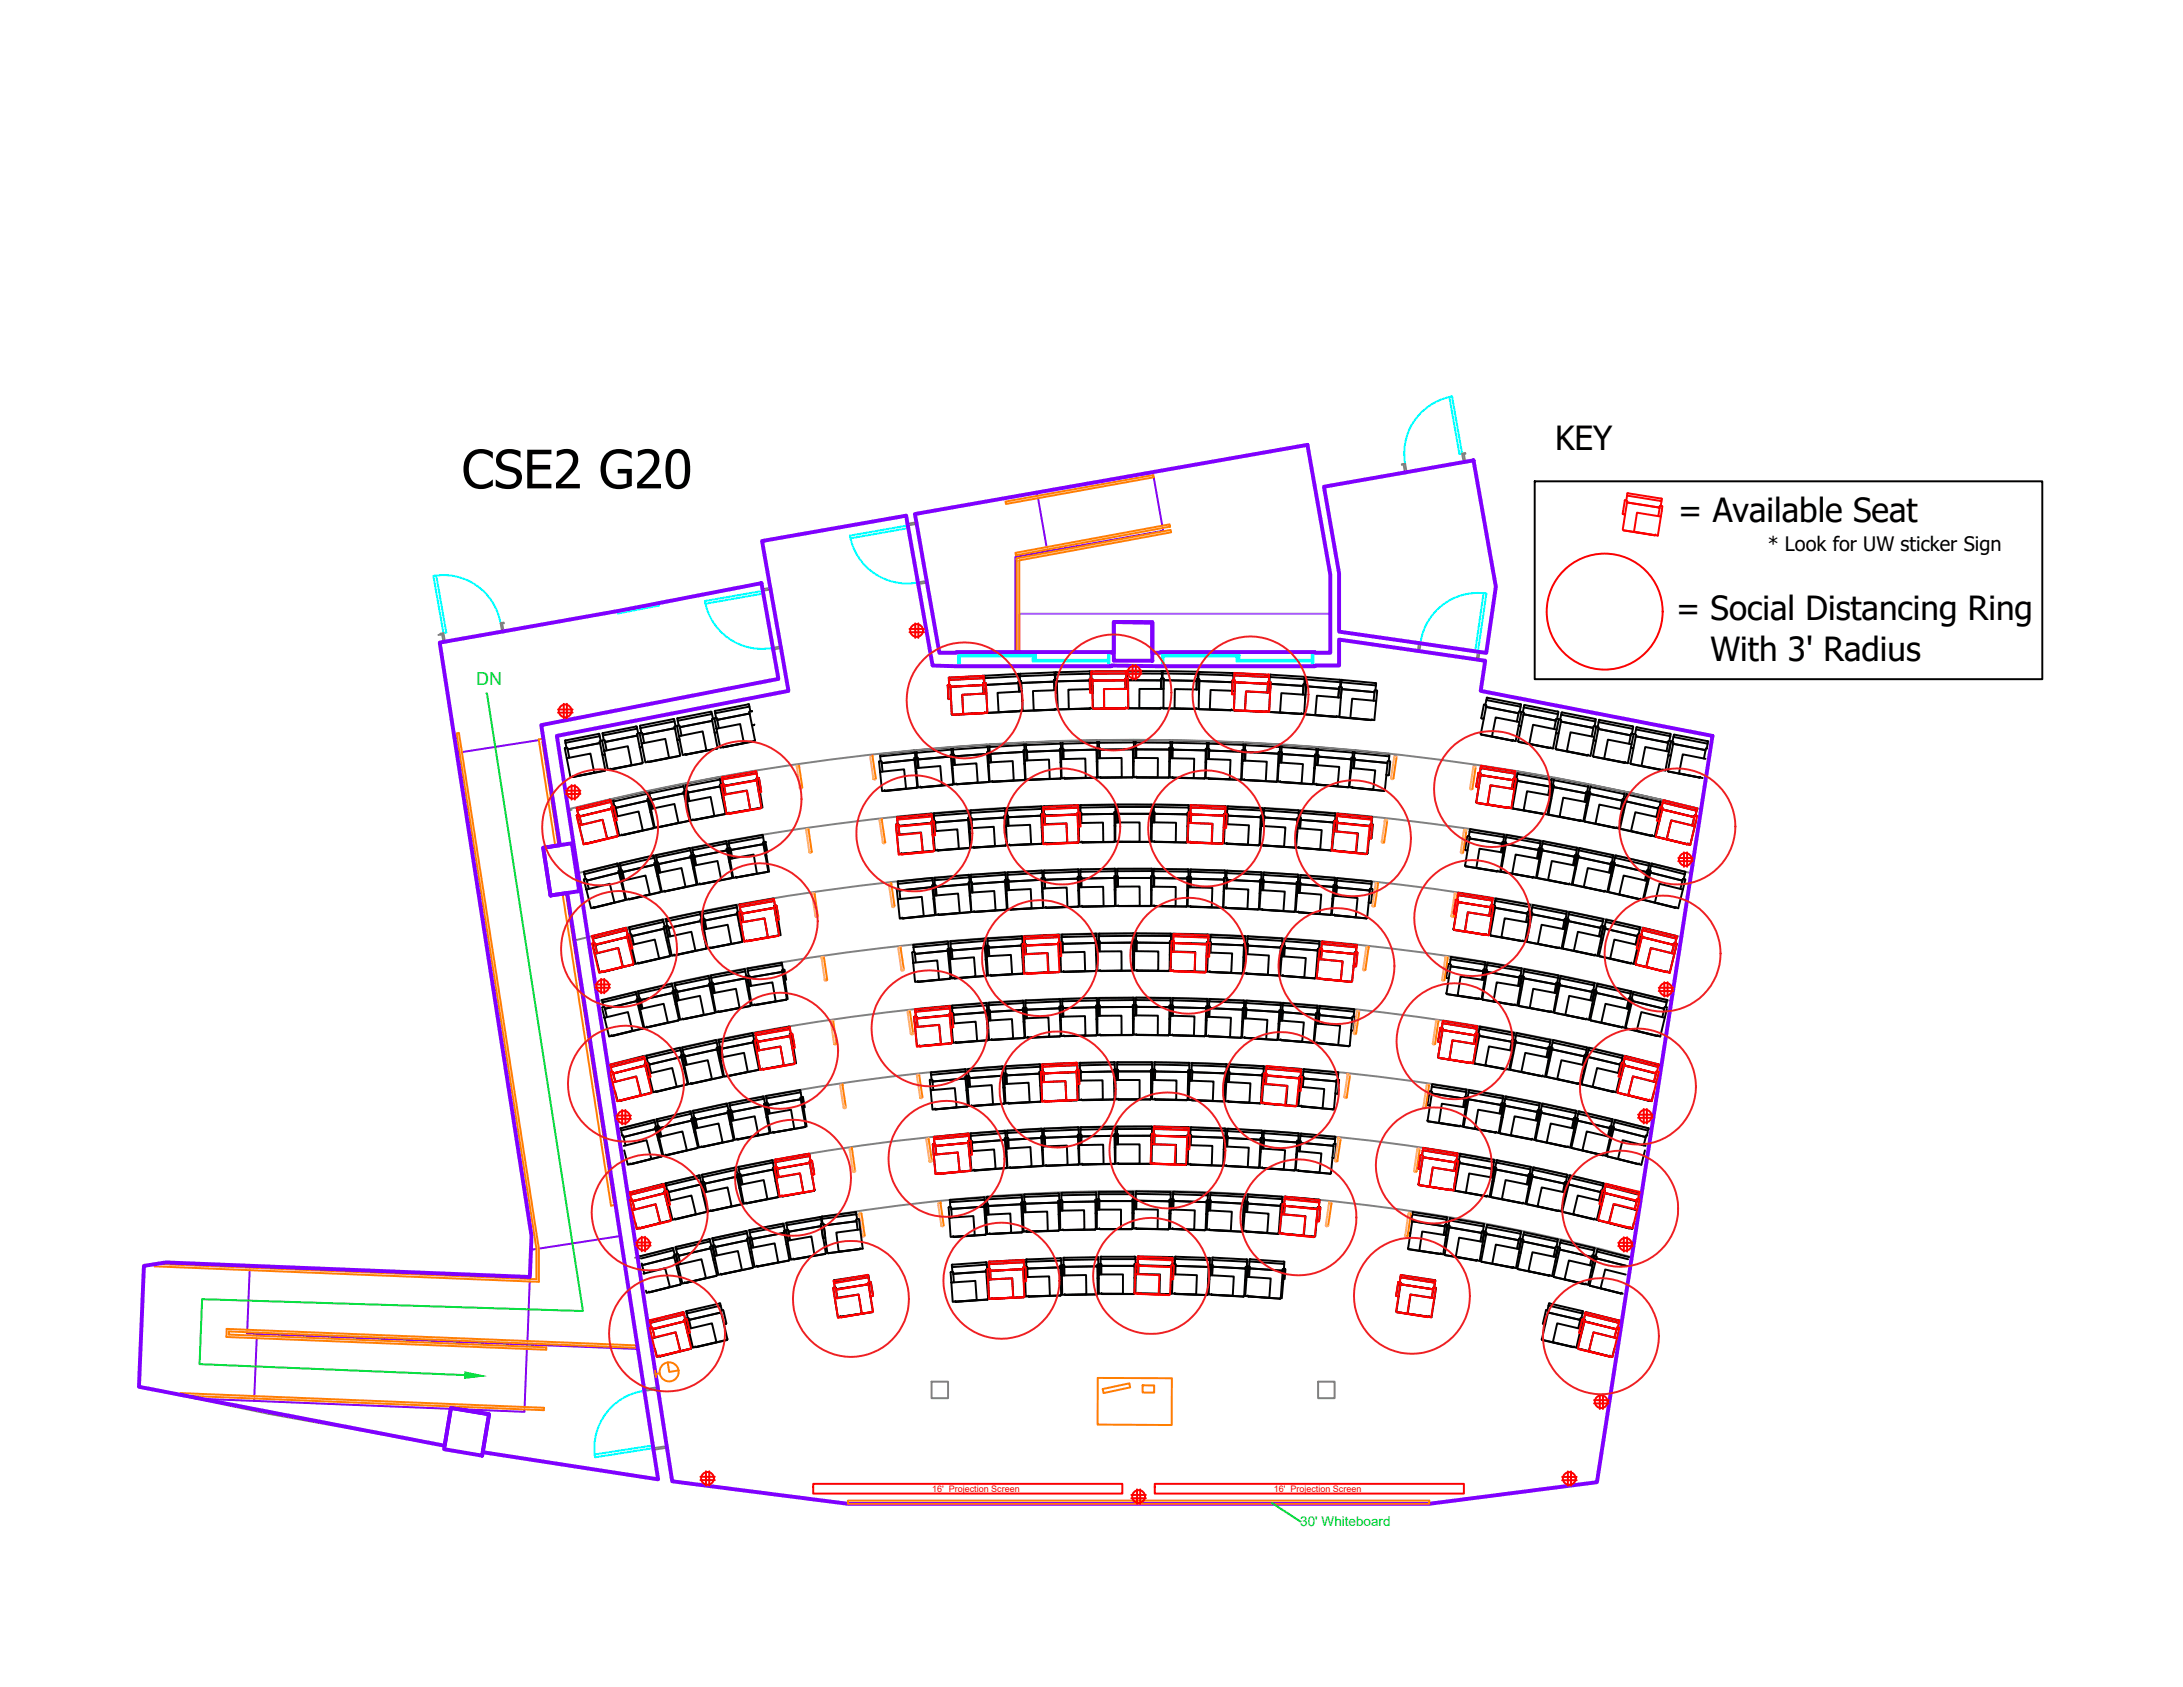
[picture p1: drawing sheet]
<svg xmlns="http://www.w3.org/2000/svg" width="279mm" height="216mm" viewBox="0 0 279 216" stroke-linecap="round" stroke-linejoin="round" font-family="sans-serif">
<defs><g id="words">
<text font-size="6.8" x="59.1" y="62.5">CSE2 G20</text>
<g font-size="4.3">
<text x="199" y="57.6">KEY</text>
<text x="214.8" y="66.8">= Available Seat</text>
<text x="214.5" y="79.3">= Social Distancing Ring</text>
<text x="218.9" y="84.6">With 3' Radius</text>
</g>
<text font-size="2.6" x="226.3" y="70.5">* Look for UW sticker Sign</text>
<text font-size="2.3" fill="#00dd37" x="60.9" y="87.7">DN</text>
<text font-size="1.7" fill="#00dd37" x="166.4" y="195.3">30' Whiteboard</text>
<g font-size="1.2" fill="#f00">
<text x="119.3" y="190.9">16' Projection Screen</text>
<text x="163" y="190.9">16' Projection Screen</text>
</g>
</g></defs>
<!-- layer: WALL-FULL -->
<g fill="none" stroke="#808080" stroke-width=".25">
<path d="M179.4 59.5v-.1l.4-.1 .2 1.2-.4 .1v-.1M179.6 59.5l.2 1-10.3 1.8 1.9 11.1v7.4l10.2 1.5-.1 1-10.1-1.4v3.3h-3.1M187.4 58.1l.1 1 1.1-.2 2.9 16.2-1.3 8.5-.8-.2-.2 1 .9 .2-.6 3.8 29.7 5.8-14.8 95.5-21.5 2.8h-74.4l-22.5-2.9-.6-4.3-1.8 .2 .6 3.8-22.4-3.5M187.6 58.1l-.1-.1h-.4l.2 1.2h.4v-.1M64.5 79.8v-.1h-.4l.2 1.2h.4v-.1M79.2 78.2l-14.7 2.6-.2-1M84.1 77.2l13.4-2.6 .1 .8 1-.2-1.1-6 18.5-3.2 .2 1 1.1-.2-.2-1 50.2-8.9 3 16.6v10h-2M98.6 75l.1 .4-1.2 .2v-.4h.1M117.3 66.6l.1 .4-1.3 .3-.1-.4 .1-.1M118.7 74.8l.1-.1-.1-.4-1.3 .3 .1 .4h.1M56.1 81.3l.5-.1 .2 1h-.5l11.7 76-.2 5.2-46.6-1.8-2.8 .4-.6 15.5 16.6 3.4 22.5 4.1M56.4 81.2v-.1l.4-.1 .2 1.2-.4 .1-.1-.1"/>
<path d="M100 83.1h.1l-.1-.4-1.2 .2 .1 .5 .1-.1M122.4 83.5h-2.2l-1.6-8.9-1.1 .2 1.9 10.4h3M142.2 83.5h.4M142.2 85.2h6.3M147.5 83.5h1M181.4 82.3v-.1h.4l-.1 1.2h-.5l.1-.1M189.6 83.5v-.1l-.4-.1-.2 1.2 .4 .1v-.1M71.7 108.2l-2.4-15.4 30.3-5.9-.6-3.8 1-.2 .9 5.5-29.6 5.8 12.9 83.3-1.8 .3-9.8-63.5M72.7 103.6a300.1 300.1 0 0 1 145 0M73.2 103.6l-.4 .1M74 111.7a292.3 292.3 0 0 1 142.4 0M215.2 119.9a283.8 283.8 0 0 0-141.4 .4"/>
<path d="M76.5 128.1a275.7 275.7 0 0 1 137.4 0M77.8 136.3a267.5 267.5 0 0 1 134.8 0M79 144.5a259.4 259.4 0 0 1 132.4 0M80.3 152.7a250.7 250.7 0 0 1 129.8 0M84.1 177.3h.2v.4l-1.9 .3-.1-.4h.1M119.2 176.8h2.1v2.1h-2.1zM168.7 176.8h2.1v2.1h-2.1zM208.8 160.9a242.9 242.9 0 0 0-127.5 .1M85.4 185.5h.1l-.1-.4-1.9 .3 .1 .4h.1"/>
</g>
<!-- layer: CASEWORK -->
<path d="M130.5 83.4v-4.8h39.8v4.9" fill="none" stroke="#6e6edd" stroke-width=".25"/>
<!-- layer: _DOOR_WIND -->
<g fill="none" stroke="#0ff" stroke-width=".25">
<path d="M185.5 50.8l.3-.1 1.3 7.3-.3 .1zM185.8 50.7a7.4 7.4 0 0 0-6 8.6M55.5 73.7a7.4 7.4 0 0 1 8.6 6M55.5 73.7h.3l1.3 7.3h-.3zM79 78.2l5.3-1v.3l-5.2 1zM90.2 76.9a7.4 7.4 0 0 0 8.6 6M90.2 76.9l7.3-1.3 .1 .4-7.3 1.3zM108.8 68.5a7.4 7.4 0 0 0 8.6 6.1M108.8 68.5l7.3-1.2 .1 .3-7.3 1.3zM189.9 75.9l.3 .1-1 7.3h-.4zM190.2 76a7.4 7.4 0 0 0-8.4 6.2M122.4 83.4h19.8v.1h-19.8z"/>
<path d="M122.4 85.2h19.8v.1h-19.8zM122.6 83.5v1.7M122.9 83.4v1.9M122.9 84h9.5M122.9 83.8h9.7v.6M132.2 84v.6h9.6M132.4 84.4h9.4M132.4 83.8v.8M141.8 83.4v1.9M142 83.5v1.7M148.5 83.4h19.8v.1h-19.8zM148.5 85.2h19.8v.1h-19.8z"/>
<path d="M148.7 83.5v1.7M148.9 83.4v1.9M149 84h9.5M149 83.8h9.7v.6M158.2 84v.6h9.7M158.5 83.8v.8M158.5 84.4h9.4M167.9 83.4v1.9M168.1 83.5v1.7M82.4 178a7.4 7.4 0 0 0-6.2 8.5M76.1 186.1l7.3-1.1 .1 .4-7.3 1.1z"/>
</g>
<!-- layer: _WALLS -->
<path d="M117.1 65.8l50.2-8.9 3 16.6v10h-2v-.1h-19.8v.1h-1v-3.8l-4.9-.1v3.9h-.4v-.1h-19.8v.1h-2.2zM142.6 79.6h4.9v5h-4.9zM169.5 62.3l19.1-3.4 2.9 16.2-1.3 8.5-18.8-2.8v-7.4zM56.3 82.2a1302.4 1302.4 0 0 0 41.2-7.6l2.1 12.3-30.3 5.9 2.4 15.4-2.2 .3 1 6.1 2.1-.3 11.6 75-22.4-3.5 .8-4.8-4.9-.8-.8 4.8-39.1-7.5 .6-15.5 2.8-.4 46.6 1.8 .2-5.2zM71.3 94.2l29.6-5.8-3.4-19.2 18.5-3.2 3.4 19.2 3 .1h19.8v-.1l6.3 .1h19.8v-.1h3.1v-3.3l18.7 2.7-.6 3.8 29.7 5.8-14.8 95.5-21.5 2.8h-74.4l-22.5-2.9zM69.5 108.5l3.7-.6 .9 6.1-3.6 .6zM57.7 180.2l4.9 .8-.9 5.3-4.9-.8z" fill="none" stroke="#7f00ff" stroke-width=".5"/>
<!-- layer: _CLFUR -->
<g fill="none" stroke="#000" stroke-width=".25">
<path d="M72.3 95.8l.7 3.7 3.1-.6-.5-2.5-3.1 .6M72.3 94.8l.1 .3M72.4 95.1l.1 .6-.2 .1M72.6 95.7l.3 1.3M72.7 95.9v.1M72.8 95.9h-.2M73.3 99.3h.1M73.4 99.4h.1M76.6 93.9h.1M76.6 93.9l-4.3 .9M76.7 95.1l.1 .1M76.7 93.9l.2 .9h.2l.7 3.7 3-.6-.4-2.4-3.1 .6"/>
<path d="M76.8 94.8l-.1 .1M76.8 94.2l-4.4 .9M76.8 94.9l.7 3.6M76.8 95.1l-4 .8M77.1 96.6h.1M77.1 94.8h.1M77.2 93.8h-.1l.2 .9-.2 .1M77.3 94.1h-.1M77.4 94.7v.1M77.4 96.5l-.3 .1M77.4 94.8l.2 1.2M77.4 98.6l-4 .8"/>
<path d="M77.5 98.5l-.1 .1M77.5 98.5l-.1 .1-4 .8M77.5 94.9l-.1 .2M77.5 94.9h-.1M78.1 98.4h.1M78.2 98.4h.1M81.4 93h.1l.2 .9h.1M81.4 93l-4.2 .8M81.5 94.1l.1 .1M81.5 94.2l-4 .7M81.5 94.1l-4 .8M81.5 93.3l-4.2 .8"/>
<path d="M81.6 93.9l.7 3.7M81.6 94.1h-.1M81.8 93.8v.1M81.9 95.6h.3M81.9 92.9l.2 .9h-.2M81.9 93.8l.7 3.8 3-.6-.4-2.4-3.1 .6M82 92.9h-.1M82 93.1l-.1 .1M82.1 93.8h.1M82.2 97.7l.1-.2-.1 .2M82.2 95.5l-.1 .1M82.2 97.7l-4 .7"/>
<path d="M82.2 97.7l-4 .8M82.2 93.8l.2 1.3M82.3 94h-.1M82.3 94l-.1 .1M82.9 97.4h.1M82.9 97.5h.1M83 97.5h.1M86.2 92h.1M86.2 92l-4.2 .9M86.2 92.3h.1M86.2 92.3l-4.1 .9M86.3 92l.2 .9h.1"/>
<path d="M86.3 93l.7 3.7-4 .8M86.4 93.2l-4.1 .8M86.4 93.3l-.1-.1-4 .8M86.6 92.9l.8 3.7 3-.6-.5-2.4-3 .6M86.7 94.7h.2M86.7 92l.2 .9h-.3M86.8 91.9h-.1M86.9 92.8l.3 1.3M87 96.7l-4 .8M87 94.6l-.1 .1M87 96.6l-.1 .1M87.1 93h-.1"/>
<path d="M87.7 96.5h.1M87.7 96.6h.1M87.8 96.6h.1M87.8 96.6l4-.8-4 .8M91 91.4h.1M91 91.4l-4.3 .9M91.1 92.3h.1M91.1 92l.7 3.7M91.1 92.2l-4 .8-.1 .2M91.4 92l.8 3.7 3-.6-.5-2.4-3 .6M91.5 93.7v.1M91.7 91.9l.3 1.3"/>
<path d="M91.7 93.7l-.2 .1M91.8 93.7h-.1M91.8 92.1h.1l-.1 .1M91.8 95.6l-.1 .2M91.8 95.7l-.1 .1M92 99.8h.2M92.1 99.8l-4.2 .8M92.1 99.5l-4.3 .8M92.1 99.5l.2 .9h.1M92.5 95.5v.1M95.7 90.1l-4.2 .9 .2 .9-.3 .1h-.1l-.3-.9-4.2 .8M95.8 90.1h.1l.1 .9h.3"/>
<path d="M95.8 90.5l-4.3 .8M95.8 90.4h.1M95.8 91.3l.2 .1M95.9 91.3l-4 .8M95.9 91.1l.7 3.7M95.9 91.1h.1M95.9 91.3h.1M96.2 92.8h.1M96.6 92.7l-.3 .1M96.6 94.7l-.1 .1-3.9 .8M96.6 94.7l-.1 .2-4 .7M96.7 99.8l.2 .1"/>
<path d="M96.7 99.9l-3.9 .7M96.8 98.7l-4.4 .7 .1 1h-.1M96.8 98.7l.1 .9M96.8 99.6l.7 3.7M96.8 99l-4.4 .8M96.8 99.8l-4 .8-.1 .1M97 99.6l.6 3.8M97.1 99.6h.1M97.1 99.6h-.2M97.1 99.6l.3 1.3M112.6 96.5l.1 .9-.2 .1 .4 3.7 3.1-.3-.3-2.4-3.1 .3M112.7 96.5h-.1"/>
<path d="M112.7 96.8h-.1M112.8 97.4l.2 1.3M112.9 97.6l-.1 .2M112.9 97.6h-.1M116.9 97.2l.2 .1M117 97.2l-4 .5M117 96.3h.1M117 96.3l-4.2 .5M117 97l.4 3.7-.1 .1M117 97h.1M117 97.2h.1M117.1 96.1l-4.4 .4"/>
<path d="M117.1 96.1l.1 .9M117.1 97l.4 3.8 3.1-.3-.3-2.5-3 .3M117.2 97h.1M117.2 97h-.1M117.2 98.7v.1M117.3 98.8h.1M117.3 96.1l.1 .9h-.2M117.3 97l.2 1.3M117.4 96h-.1M117.4 96.3h-.1M117.4 96.9l.1 .1M117.5 97l.1 1.3"/>
<path d="M117.6 97.2h-.1M121.3 87.7l.1 1.7M121.4 89.4l.3 .1M121.5 86.7h-.1l.1 1h-.2M121.5 87l-.1 .1M121.6 87.7l.2 3.7 .1 .1M121.6 95.6l.1 .1M121.6 95.7l-4.2 .3M121.6 95.9l-4.2 .4M121.7 95.9h.1M121.7 96.6l.3 3.7-.1 .1M121.7 96.6h.1"/>
<path d="M121.7 96.8l-4.1 .4-.1 .1M121.7 87.9h-.1M121.7 96.9l-.1-.1-4 .4M121.7 89.4h.1M121.7 95.7l.1 .9M121.8 96.6l.3 3.8 3-.3-.1-2.4-3.1 .2M121.8 91.4l.1 .1M121.8 96.6h.2M121.8 98.3l.1 .1M121.8 96.6h.1M121.9 96.5l.2 1.4M122 95.7v.9h-.2"/>
<path d="M122.1 95.9h-.1M122.1 96.6h.1M122.1 96.6l.1 1.3M122.1 96.8h.1l-.1 .1M123.1 88.9l3.1-.2v-1.2l.2 3.7-3.1 .2zM125.7 87.7h.1M125.8 87.7l-4.1 .2-.1 .1M125.8 87.7l-4.1 .2M125.8 87.5h.1M125.8 87.5l.1 1.3M125.8 87.6l-.1 .1M125.9 87.5v1.3"/>
<path d="M125.9 86.5l-4.4 .2M125.9 86.5l.1 .9v-.9M125.9 86.8l-4.3 .2M125.9 91.2l-4 .3 4-.2M126 91.2h-.1M126 91.2l-.1 .1M126 91.1v.1M126.1 86.5h-.2M126.1 87.4h.1M126.2 96.5l.2 .1M126.3 96.5l-4.1 .3 4.1-.3M126.4 91.1v.1"/>
<path d="M126.4 96.2l.2 3.9-4.2 .3M126.4 95.3l-4.5 .4M126.4 95.3l.1 1 .1-.1M126.4 95.6l-4.3 .3M126.4 98h.1M126.5 96.2l.2 3.9 3-.2-.1-2.5-3.1 .2M126.5 98h.1M126.6 99.9l-.1 .2M126.6 96.2l.1 .1M126.7 96.3l.1 1.3M126.7 95.6h-.1M126.7 96.2l.2 1.4"/>
<path d="M126.8 96.4h.1M126.9 96.5l-.1 .1M127 99.9v.1M130.3 87.4l-4.1 .3M130.3 87.4l-4.1 .2M130.3 86.2l.1 .1 .1 .9M130.3 86.2l-4.2 .3M130.4 87.4h-.1l.1 .1M130.4 87.2v1.3M130.4 87.2h.1M130.4 86.6l-4.4 .2M130.5 91l-4.1 .2"/>
<path d="M130.5 91h.1M130.5 86.2l.1 1h-.1M130.6 90.9h.1M130.6 86.5l-.1 .1M130.6 86.2h-.1M130.7 87.2h.1M130.7 88.5v-1.3l.2 3.8M130.8 87.4h-.1M130.8 88.5l-3.1 .2 .1 2.4 3.1-.1M130.8 87.4l-.1 .1M130.8 90.9h.1M130.9 91h.1"/>
<path d="M130.9 96.2l.1 .1M130.9 96.2l-4 .3M131 95l.1 .1M131 95.1l-4.4 .2 .1 .9-.2 .1M131 96l.2 3.7M131 96.2h-.1M131 96h.1M131.1 95.1v.9h.2l.1 1.3M131.1 95.4l-4.4 .2M131.1 97.7l.1 .1M131.1 96l.2 3.8 3.1-.1-.1-2.5-3.1 .1M131.3 95.1v.9h-.2"/>
<path d="M131.4 95l-.1 .1M131.4 96h.1M131.4 95.3l-.1 .1M131.4 96l.1 1.3M131.4 96.2h.1M131.5 96.2l-.1 .1M131.6 99.7h.1M131.6 99.8h.1M131.7 99.8l4-.2-4 .2M132.2 88.4l3.1-.1-.1-1.3 .2 3.8-3.1 .1zM134.8 87.2l-4 .2M134.8 87.2l.1 .1"/>
<path d="M134.9 86.3l.1 .1M134.9 86.4l-4.3 .1M134.9 87.2l-4.1 .2M134.9 87h.1M134.9 87l.1 1.3M135 86.1l-4.4 .1M135 86.1v.9h.2M135 90.8l-4 .2M135.1 90.7h.1M135.1 86.1v.9h-.1M135.2 86l-.1 .1M135.2 86.3h-.1"/>
<path d="M135.2 87h.1M135.2 87.2l4.2-.1-4 .1M135.3 90.7h.1M135.3 87.2l-.1 .1M135.4 90.7v.1M135.6 96l.1 .1M135.6 96.1l-4 .1M135.7 95.2h.1M135.7 94.9h.1M135.7 95.8l.1 3.7-.1 .2M135.7 95.2l-4.3 .1M135.7 94.9l-4.3 .1"/>
<path d="M135.7 96l-4.1 .2M135.7 95.8h.1M135.7 97.5l.1 .1M135.8 94.9v.9h.2v-.9M135.8 95.9l.1 3.7 3.1-.1-.1-2.4-3.1 .1M135.8 99.5l-.1 .1M135.8 95.8h.1M135.9 95.8h.1M136 95.8v1.3M136.1 95.8h.1M136.1 95.2h-.1M136.1 94.9h-.1"/>
<path d="M136.1 94.9l4.3-.1 .1 .9h.1M136.1 95.8v1.3M136.1 96h.1l-.1 .1M136.2 99.5h.1M136.2 99.6h.1M136.3 99.6h.1M139.4 87.1l.1 .1M139.5 86.2h.1M139.5 87.1h-.1M139.5 90.7l-4.1 .1M139.5 86.2l-4.3 .1M139.5 86.9v1.3v-1.3"/>
<path d="M139.5 90.7h.1M139.5 85.9l-4.3 .1M139.5 86.9h.1M139.6 85.9v1h.1v-.9M139.6 90.6h.1M139.6 86.8h.1M139.7 86l4.4-.1v.9M139.8 86.2h-.1M139.8 86.9l.1 3.8h-3.1l-.1-2.4 3.1-.1M139.8 88.6h.1M139.8 86.9v1.9M139.9 90.6h.1"/>
<path d="M139.9 90.6h4.1M139.9 87.1l-.1 .1M140.2 95.9l.1 .1M140.3 99.5l.1-.1-.1 .1M140.3 99.5l-4 .1M140.3 99.5l-4 .2M140.3 95.9l-4.1 .1 4-.1M140.3 95l.1 .1M140.3 95.1l-4.2 .1M140.4 95.7v3.7M140.4 97.4v.1M140.4 97.5h.1"/>
<path d="M140.4 95.8l.1 3.7h3.1v-2.5h-3.1M140.7 94.8v.9h-.3M140.7 95.7v1.3M140.7 95.7h.1M140.8 95l-.1 .1M140.8 95.8v1.2M140.8 95.9h.1M140.8 99.4h.1M140.8 99.5h.1M140.9 99.5h.1M140.9 95.9h4l.1 .1M140.9 95.9l-.1 .1"/>
<path d="M143.9 87.1h.1M144 87.1h-4.2M144 90.6h.1M144 86.2h.1M144 87l-.1 .1M144.1 88.2v-1.3v1.3M144.1 86.2h-4.3M144.1 90.6l-4.2 .1M144.1 86.8h.1M144.1 90.5v.1M144.2 85.9v.9M144.3 86.8h.1"/>
<path d="M144.4 86.2h-.2M144.4 85.9h-.2M144.4 86.2h4.3M144.4 90.5v.1M144.4 85.9h4.2M144.4 88.2v-1.3v3.7M144.4 87h.1M144.4 88.2h-3.1v2.5l3.1-.1M144.4 90.6l4.1 .1-4.1-.1M144.9 99.5h-4M144.9 95.9h-4M145 95.9h-.1"/>
<path d="M145 95.7v3.7M145 97.4h.1M145 95.6v.1M145 95h.1M145 99.4l-.1 .1M145 95l-4.2 .1M145.1 97.5h.1M145.1 94.7l-4.4 .1M145.2 95.7l-.1 3.8h3.1v-2.5h-3.1M145.3 95.6v.1M145.3 95.1h4.4M145.3 95.7v1.3"/>
<path d="M145.4 95.7v1.3M145.4 99.4h.1M145.4 94.7h-.1v1h-.2v-1M145.4 99.5h.1M145.4 95.9h.1M145.5 94.7l4.3 .1M145.5 99.5h4M148.5 87.1l.1 .1M148.5 87.1h-4h-.1M148.5 90.6h.1M148.6 90.7h-.1M148.6 90.6h.1"/>
<path d="M148.6 87.1h-.1M148.6 86.8v.1M148.6 85.9h.1v.9l.2 .1M148.6 86.8v1.4M148.7 86.8h.1M148.8 85.9l4.5 .1M148.8 85.9v.9M148.9 90.5v.1M148.9 86.2h-.1M148.9 90.7h.1M148.9 90.6h.1M148.9 86.8v.1"/>
<path d="M148.9 86.2l4.4 .1M148.9 87.1h.1h4.1M148.9 86.9v1.3h-3.1v2.4h3.1M148.9 86.9v3.7M148.9 87h.1M149 90.6l4 .1M149 90.7h4M149.6 95.9l.1 .1M149.6 95.9h-4.1l-.1 .1M149.6 99.4l-.1 .1 .1-.1M149.7 95.9h-.1M149.7 97.4v.1"/>
<path d="M149.7 95.7l-.1 3.7M149.7 95l.1 .1M149.7 97.5h.1M149.8 95.8l-.1 3.7 3.1 .1v-2.5l-3-.1M149.8 94.8v.9M149.8 95.7h.1M149.9 95.7l.1 1.3M150 94.8v.9h-.2M150 99.4h.1M150.1 99.5l4.1 .1M150.1 95.7h.1M150.1 95.8v1.2"/>
<path d="M150.1 95.9h.1M150.1 95.1h-.1M150.1 94.8h-.1M150.1 94.8l4.4 .1M150.1 95.1l4.3 .1M150.2 95.9l-.1 .1M150.2 95.9l4.1 .1M150.2 95.9l4 .1M153 87.1l.2 .1M153.1 90.6h.1M153.1 87.1h-.1M153.2 86.9l-.1 1.3 .1-1.2"/>
<path d="M153.2 86.9h.1M153.3 86v.9h.1M153.4 90.6v.1M153.4 90.7l4.1 .2M153.4 88.7h.1M153.5 88.2h-3.1l-.1 2.5h3.1M153.5 86.9l-.1 3.8M153.5 86.3h-.1M153.5 87.1l.1 .1M153.5 86.3l4.3 .1M153.5 87.3l.1-.1 4 .1M153.5 86h-.1v.9h-.2"/>
<path d="M153.5 87v1.8M153.5 86l4.3 .1M153.6 87.2l4 .1M154.2 96l.1 .1M154.2 99.5l-.1 .1M154.3 97.5v.1M154.3 95.8l-.1 3.7-.1 .1M154.3 97.6h.1M154.3 95.8h.1M154.4 95.1l.1 .1M154.4 95.8l-.1 3.8 3.1 .1 .1-2.4-3.1-.2M154.5 95.8h-.1"/>
<path d="M154.5 94.9v.9M154.6 95.8h.1M154.6 99.5v.1M154.6 95.8v1.4M154.7 99.6v.1M154.7 95.2l4.4 .1M154.7 99.6h.1M154.7 94.9v.9h-.2M154.7 95.8v1.4M154.7 99.6l4.1 .2-4.1-.1M154.8 96h.1M154.8 94.9h-.1"/>
<path d="M154.8 94.9l4.3 .1v1M154.9 96l-.2 .1M154.9 96.1l4 .1M157.6 90.9h-.1M157.6 90.8h.1M157.6 87.3l.1 .1M157.7 88.4v-1.3v1.3M157.7 87.3h-.1M157.8 86.4l.1 .1M157.8 87.1h.1M157.8 86.1h.1M157.9 90.8h.1"/>
<path d="M157.9 90.9h.1M158 90.9l4 .2M158 90.9l4.1 .2M158 88.4l.1-1.3-.2 3.8-3.1-.1 .1-2.5 3.1 .1M158 87.1h.1M158 87.3h.1M158.1 86.4h-.1M158.1 86.4l4.3 .3M158.1 86.1l-.1 .1-.1 .9h-.1l.1-.9M158.1 86.2l4.3 .2M158.1 87.3l4.1 .2M158.2 87.3l-.1 .1"/>
<path d="M158.9 96.2l.1 .1M158.9 97.7l.1 .1M159 96.2h-.1M159 97.8h.1M159 96l-.1 3.7-.2 .1 .2-.1M159 95.3l.1 .1M159.1 96l-.2 3.8 3.1 .2 .1-2.5-3.1-.2M159.1 96h.2M159.2 96h-.1M159.2 99.7h.1M159.3 99.8h.1M159.3 96h.1"/>
<path d="M159.3 96v1.3M159.4 96h.1M159.4 96.2h.1l-.1 .1M159.4 96v1.3M159.5 95.3l-.1 .1M159.5 95.4l4.2 .2M162.1 91h.1M162.2 87.5l.1 .1M162.3 87.5h-.1M162.3 87.3h.1M162.3 87.3l-.1 1.3 .1-1.3M162.4 87.3h.2"/>
<path d="M162.4 91h.1M162.4 87.3h.1M162.4 91.1h.1M162.4 91.1l4.2 .2M162.4 86.4v.9M162.5 86.7l4.4 .2M162.5 86.4v.9M162.6 87.3l-.2 3.8M162.6 88.6l-3.1-.1-.2 2.5 3.1 .1M162.6 87.3l-.1 1.3M162.6 87.5l4.1 .3-4-.3M162.6 86.3h-.1"/>
<path d="M162.6 86.3l4.4 .3-.1 1h.2h-.2M162.7 87.5l-.1 .1M163.5 99.9l-.1 .1M163.5 96.4l.1 .2M163.6 98h.1M163.6 96.4l-4.1-.2 4 .3M163.7 96.3l-.3 3.7-4.1-.2M163.7 96.2v.1M163.7 95.6h.1M163.7 95.3h.1v.9h.1M163.7 95.3l-4.3-.2-.1 .9h-.1M163.8 100h.1"/>
<path d="M163.9 96.2l.1 .1M164 96.3l-.1 1.3M164.1 96.3l-.1 1.3M164.1 95.3l-.1 1h-.2l-.3 3.7 3.1 .2 .2-2.4-3.1-.2M164.1 95.3l4.4 .3M164.1 96.5h.1M164.1 95.6h-.1M164.2 95.6l4.2 .3M164.2 96.5l-.1 .1M164.2 96.5l4.1 .3M164.2 96.5l4 .3M166.5 91.4h.1"/>
<path d="M166.6 91.3h.1M166.7 87.8l.1 .1M166.7 87.8h.1M166.8 87.6l-.1 1.3M166.9 86.9h.1M166.9 91.4h.1M166.9 91.3h.1M166.9 87.6l-.1 1.3M167 91.4l4 .3M167 91.4l4 .4M167 89.3h.1M167.1 87.6l-.2 3.8-3.1-.2 .2-2.5 3.1 .2"/>
<path d="M167.1 87.9l.2-.1 4 .4M167.2 87.8h.1M167.2 87.7l-.2 1.8M167.2 86.9l-.1 .1M167.2 87l4.2 .3M167.3 87.8l4 .4M168.2 96.8l.1 .1M168.2 98.3h.1M168.3 96.5l-.2 3.8M168.4 95.9h.1M168.4 96.6l-.3 3.8 3.1 .2 .2-2.4-3.1-.3M168.5 96.6h.1"/>
<path d="M168.5 96.6h-.1M168.5 95.7v.9M168.6 96.6l-.1 1.3M168.7 96.6l-.1 1.3M168.7 96.9l.1-.1 4.1 .4M168.7 96.8h.1M168.8 95.9l-.1 .1M168.8 96l4.3 .3M168.8 95.6l-.1 .1-.1 .9h-.1M168.8 96.8l4 .4M168.8 95.7l4.3 .3M171 91.7h.1"/>
<path d="M171.1 91.7h-.1M171.1 91.6v.1M171.3 88.2h.1M171.4 88l-.1 1.3 .1-1.3M171.4 91.6v.1M171.4 87.9h.1M171.4 91.7l4.1 .4M171.4 87.3h.1M171.5 87h.1M171.5 87l-4.4-.3v.9M171.5 91.8l4 .4M171.6 87.3l4.5 .4"/>
<path d="M171.7 87.9v.1M171.7 88.2l4.1 .4M171.7 88l-.3 3.8-3.1-.3 .2-2.5 3.1 .3M171.7 88l-.1 1.3M171.8 87h-.1l-.1 .9h-.1l.1-.9M171.8 87l4.3 .4M171.8 88.2l-.1 .1M171.8 88.2l4 .4M172.8 98.7h.1M172.8 97.2l.1 .1M172.9 98.7h.1M172.9 97.2h.1"/>
<path d="M173 97l-.3 3.7-.2 .1M173 96.9v.1M173.1 96.3h.1M173.1 96h.1l-.1 1M173.1 96.9l.2 .1M173.1 97l-.4 3.7 3.1 .4 .2-2.5-3.1-.3M173.3 97l-.1 1.3M173.4 97l-.1 1.3M173.4 96.1l4.4 .4M173.4 97.2h.1l-.2 .1M173.4 96.1l-.1 .9h-.2M173.5 96.3l-.2 .1"/>
<path d="M173.5 96.4l4.2 .4M175.5 92.1h.1M175.5 92.1v.1M175.6 92v.1M175.8 88.6l.1 .1M175.8 88.6h.1M175.9 88.4l-.1 1.3M175.9 88.3v.1M176.1 87.5l-.1 .9h.2M176.3 88.4l-.4 3.8-3.1-.3 .3-2.5 3 .3M177.4 99.1l.1 .1M177.5 97.6l-4-.3 4 .3"/>
<path d="M177.5 99.2h.2M177.5 97.6l.1 .2M177.5 97.6h.1M177.6 97.5l-.4 3.6-.1 .1M177.6 97.4h.1M177.7 96.8h.1M177.7 99.2h.1M177.8 96.5l-.1 .9 .2 .1M177.9 97.5l-.1 1.7M189.2 99l-.2 1.7M189.3 98.9h-.1M189.5 99.3l.1-.1 4 .6"/>
<path d="M189.5 98.3l4.4 .7M189.5 99.2h.1M189.5 99h.1M189.5 93.9l.1 .1M189.5 99l-.5 3.7M189.6 99.2l4 .6M189.6 94l4 .8M189.6 92h.3M189.7 98h-.1l-.2 .9h-.1M189.7 98l4.2 .7M189.9 91.9l-.1 .1M190.2 90.6l.1-.1 4 .8v.1"/>
<path d="M190.2 90.4l.1 .1M190.2 90.2v.1M190.2 90.3l-.7 3.6 .1 .1M190.3 89.6h-.1M190.3 89.6l4.3 .9M190.4 89.3h-.1l-.2 .9h-.2l-.3 1.7M190.4 89.3l4.2 .8M193.6 94.8h.1M193.6 99.8l.1 .1M193.6 99.8l.1 .2M193.7 94.7h.1M193.7 99.6l-.2 1.4"/>
<path d="M193.8 99.7h.2l-.6 3.8-3-.5 .4-2.5 3 .5M193.9 98.7h.1l-.2 1M193.9 99.7l-.2 1.3M193.9 99.6v.1M194.2 99.9h.1M194.2 99.7l-.6 3.7M194.2 91.2l.1 .1M194.3 98.8l-.2 .9h-.1M194.3 99.9l3.9 .7M194.3 99.9l-.1 .1M194.3 99.1h-.1M194.3 100l3.9 .6"/>
<path d="M194.3 99.1l4.2 .7M194.3 94.8l.1 .1M194.3 98.7l-.1 .1M194.4 98.8l4.2 .7h.1l-.1 .3M194.4 92.8l.2 .1h.1M194.4 94.9l3.9 .8M194.4 91.1l-.3 1.3M194.6 90.1l.1 .1-.2 .9h.2M194.7 91.2l-.7 3.7-3-.6 .4-2.5 3.1 .6M195 91.4l4 .8M195 91.2h.1M195 91.2l-.7 3.7 4 .8"/>
<path d="M195.1 90.3l4.3 .8M195.1 90.3l-.2 .8h-.2M195.1 91.4l-.1 .1M195.1 91.4l3.9 .8M195.1 90.5h-.1M195.1 90.6l4.2 .8M198.3 95.7h.1M198.4 95.7h-.1M198.5 95.6v.1M198.5 99.8h.1M198.6 99.8l-.1 .6 .2 .1M199 99.9h-.1"/>
<path d="M199 99.9l4.3 .8M199 92.2l.1 .1M199 99.6h-.1l-.2 .9M199 99.6l4.3 .8-.2 .9M199 92.2h.1M199.1 95.7l.1 .2M199.1 95.8l.1 .1M199.2 93.8h.1M199.2 95.9l3.9 .8M199.2 92l-.3 1.3M199.2 93.8l.2 .1M199.3 91.4h.1"/>
<path d="M199.4 91l.1 .1M199.4 91.4l-.1 .6h.2M199.5 91.1l-.1 .3M199.5 93.8l-.1 .1M199.5 92.1l-.7 3.7-3.1-.6 .5-2.4 3 .6M199.8 92.3l4 .8M199.8 92.1v.1M199.8 91.5l4.3 .8M199.8 92.2l-.7 3.6M199.9 92.4h-.2M199.9 92.4l3.9 .7M203.1 96.7h.1"/>
<path d="M203.3 96.6h.1M203.8 93.1l.1 .1M203.8 93.1l.1 .2M203.9 96.7l.1 .1 4 .8M204 94.7v.1M204 96.8l4 .8M204 93l-.3 1.2M204 92.9v.1M204.1 92.3h.1M204.1 92l.1 .1M204.2 92l-4.3-.8-.2 .9-.2-.1M204.3 92.1l-.2 .8 .2 .1"/>
<path d="M204.3 94.8h-.3M204.3 93l-.7 3.7-3.1-.6 .5-2.4 3 .6M204.5 93.4l.2-.1 3.9 .8M204.6 93.3h.1M204.6 93.1l-.7 3.6 .1 .1M204.6 93.3l4 .8M204.7 92.1l-.2 .9h-.1M204.7 92.4h-.1M204.7 92.4l4.2 .9M204.8 92.1h-.2M204.8 92.1l4.2 .9M208 97.5h.1"/>
<path d="M208.6 94.1l.1 .1M208.6 94.1h.1M208.7 95.6l.4 .1M208.8 93.9l-.3 1.3M208.8 97.8l-.1-.2 .1 .2M208.8 93.9h.1M208.9 93.2l.1 .1M209 93.9l.1 .1M209 93l-.1 .9h.1M209.1 94l-.8 3.7-3-.6 .5-2.4 3 .6M209.4 94.2l4 .8M209.4 94l-.7 3.7"/>
<path d="M209.4 93.4l4.3 .8M209.5 94.2l-.2 .1M209.5 94.3l3.9 .7M210.6 95.6l3 .6 .3-1.3-.8 3.7-3-.6zM212.7 98.5h.1M212.7 98.5l-3.9-.7 3.9 .8M212.8 98.6h-.1M212.8 98.5h.1M213.4 95l.1 .1M213.4 95h.1M213.5 98.6v.1M213.5 98.6v.1l4 .8"/>
<path d="M213.5 96.6l.3 .1M213.5 94.9l-.2 1.2M213.6 94.8l-.1 .1M213.7 94.2h.1M213.7 93.9h.1M213.7 93.9l-4.2-.8-.2 .9h-.2M213.8 94.2l-.2 .6 .3 .1M213.8 96.7h.1M213.8 93.9v.3M214.1 95.3l.1-.1 4 .8M214.1 95.2h.1M214.1 94.9l.1 .1"/>
<path d="M214.2 94.3l4.3 .9M214.2 95l-.7 3.6M214.2 94l-.1 .9h-.2M214.2 95.2l4 .8M214.3 94h-.1M214.3 94l4.3 .9M217.5 99.5h.1M217.6 99.5h-.1M217.6 99.4h.1M218.2 96h.1M218.2 96l.1 .1M218.3 97.1l-2.9-.6-.5 2.5 3 .6"/>
<path d="M218.4 95.8l-.3 1.3M218.5 95.1l.1 .1M218.6 94.9l-.1 .9M74.1 104.3h.1M74.1 104.3l.3 1.2M74.2 104.5h.1l-.1 .1M74.9 111.8l-.1 .1M75 107.9h.1M75 112.5h.1M75 107.9l.1 .1M75.1 112.5l.3 1.3M75.1 112.7h.1l-.1 .1"/>
<path d="M75.1 107.9h.1M75.8 119.8l.2 .9-.2 .1 .9 3.7 3-.8-.6-2.4-3 .8M75.9 119.8h-.1M75.9 116.1h.1M78.1 102.6h.1M78.1 102.6l-4.2 1.1M78.1 102.3l-4.3 1.1 .2 .9h-.2l.9 3.7 3-.7-.6-2.4-3 .7M78.2 102.3l.2 .9h.1M78.2 103.5l-3.9 .9M78.3 103.3l.8 3.6M78.3 103.5h-.1M78.3 103.6l-.1-.1-3.9 1"/>
<path d="M78.5 103.2l.4 1.3M78.6 102.5l-.1 .1M78.6 105h.2M78.7 103.2l.3 1.3M78.8 103.4h.1l-.1 .1M78.9 110.5h.1M79 110.5l-4.3 1.1 .2 .9-.2 .1 .9 3.6 3-.7-.6-2.4-2.9 .7M79 110.8h.1M79 110.8l-4.1 1.1M79 107l-3.9 .9M79.1 110.5l.2 .9h.2l.3 1.3M79.1 111.7l.1 .1"/>
<path d="M79.1 106.9l-.1 .1M79.1 106.9l-.1 .1-3.9 1M79.1 111.7l-3.9 1M79.2 111.5h-.1M79.2 111.5l.8 3.6M79.2 111.7h-.1M79.3 111.5l.9 3.7 3-.7-.6-2.4-3 .6M79.4 111.4l-.1 .1M79.5 110.7l-.1 .1M79.6 106.8h.1M79.6 113.1v.1M79.6 111.4h.1"/>
<path d="M79.6 106.9h.1M79.6 111.4l.3 1.3M79.7 113.2h-.1M79.8 111.6h-.1M79.8 111.6l-.1 .1M80 115.2l-4 .9M80 115.2l-4 1M80 115.1l-.1 .1M80 115.1v.1M80 118.8l-4.1 1M80 118.8h.2M80.1 119h.1"/>
<path d="M80.1 119.1l-4.2 1M80.2 118.8l.2 .9h.2M80.2 119.9l.1 .1M80.2 119.9l-3.9 1M80.3 119.7h-.1M80.3 119.7l.8 3.7-4 1M80.3 119.9h-.1M80.5 115h.1M80.5 115.1h.1M80.5 119.7l.9 3.7 3-.7-.6-2.5-3 .7M80.5 119.6v.1M80.6 119.7l.3 1.2"/>
<path d="M80.7 118.9l-.1 .1M80.8 119.6l.3 1.3M81 119.8l-.1 .1M81 119.8h-.1M82.7 101.3h.1M82.7 101.3l-4.3 1 .2 .9-.2 .1 .9 3.6 3-.6-.6-2.4-3 .6M82.8 101.6l-4.2 .9M82.8 101.6h.1M82.8 101.3l.2 .9h.2M82.8 102.5l-3.9 .9 3.9-.9 .1 .1M82.9 102.3l.8 3.6M82.9 102.2v.1"/>
<path d="M82.9 102.5h-.1M83.1 101.3l.2 .9h-.3l.8 3.7 3-.6-.5-2.4-3 .6M83.1 101.2l-.1 .1M83.2 102.2l.3 1.3M83.2 101.5l-.1 .1M83.2 103.9l.1 .1M83.3 104h.1M83.3 102.1l.3 1.4M83.4 102.4h.1l-.1 .1M83.6 106l-3.9 .9M83.6 109.8h.1M83.6 109.8l-4.1 1"/>
<path d="M83.7 105.9l-.1 .1M83.7 110.7l-3.9 .9M83.8 110.5l.8 3.6M83.8 110.4v.1M83.8 110.6h-.1M83.8 110.8l-.1-.1-3.9 .9M83.9 110.5l.8 3.6 3-.6-.5-2.4-3 .6M83.9 109.5l.2 .9h-.1M84 110.4l-.1 .1M84 110.3l.1 .1M84 110.4h-.1l-.2-.9h-.1l-4.3 1 .2 .9h-.1M84.1 110.4l.3 1.3"/>
<path d="M84.1 105.8h.1M84.1 112.1h.1M84.1 105.9h.1M84.2 110.4h.1M84.2 105.9h.1M84.3 110.4l.2 1.3M84.3 112.1l-.1 .1M84.4 110.6l-.1 .1M84.4 110.6h-.1M84.5 114.2l-4 .9M84.5 114.2l-3.9 .9M84.6 114l-.1 .2z"/>
<path d="M84.8 117.7h.1M84.8 117.7l-4.3 1 .2 .9h-.2M84.8 118h.1M84.8 118l-4.1 1M84.9 117.7l.2 .9h.1M84.9 118.9h.1M84.9 118.9l-3.9 .9M84.9 118.7l.9 3.7-4 .9M85 118.6l-.1 .1M85 118.8l-.1 .1M85 114h.1M85.1 114.1h-.1"/>
<path d="M85.2 118.6l.8 3.7 3-.6-.5-2.4-3 .6M85.2 118.6h.1M85.2 117.7l.2 .8-.2 .1M85.3 118.6l.3 1.3M85.3 117.6l-.1 .1M85.4 117.9h-.1M85.5 118.5l.3 1.3M85.6 118.7h.1l-.1 .1M87.3 100.4l-4.1 .8M87.3 100.3h.1M87.4 101.5l.1 .1M87.4 100.4l.2 .9"/>
<path d="M87.5 100.7l-4.3 .8M87.5 101.3l.7 3.6v.2M87.5 101.5l-4 .9 3.9-.8M87.7 101.3l.7 3.7 3-.6-.4-2.4-3.1 .6M87.7 101.2v.1M87.7 100.3l.2 .9M87.8 101.3h-.2M87.8 100.3h-.1M87.8 101.3l.3 1.2M87.8 103h.2M87.9 100.6h-.1M87.9 101.2l-.2 .1"/>
<path d="M88 101.2h.1M88 101.3l.2 1.2M88.1 101.4l-.1 .1M88.1 101.4h-.1M88.2 105l-4 .9M88.2 105.1l-4 .8M88.2 108.5h.1M88.2 108.6l-4.3 .9M88.2 104.9v.1M88.3 108.8l-4.3 1M88.3 108.8h.1M88.3 108.6l.2 .8h.1"/>
<path d="M88.4 109.5l.7 3.6M88.4 109.7l-4 .9M88.4 109.8l-.1-.1-3.9 .9M88.6 109.5l.7 3.7 3-.6-.5-2.4-3 .6M88.6 108.5l.2 .9-.2 .1M88.6 109.4h.1M88.7 108.5h-.1M88.7 108.5l4.2-.8 .2 .9h.2l.3 1.3M88.7 104.9h.1M88.7 109.5l.3 1.2M88.7 111.2h.1M88.7 108.8h-.1"/>
<path d="M88.8 109.4l.3 1.3M88.9 111.2h-.1M89 109.6h-.1M89 109.6l-.1 .1M89.1 113.2v-.1v.1M89.1 113.2l-4 .9M89.1 113.3l-4 .8M89.5 116.7h.1l.2 .9h.2l.3 1.3M89.5 116.7l-4.2 .9M89.5 117h.1M89.5 117l-4.1 .9M89.6 113.1h.1"/>
<path d="M89.6 117.9l.1 .1M89.7 117.6l.7 3.8-4.1 .8M89.7 117.9l-4 .8 3.9-.8M89.7 113.1h.1M90 116.6l-.1 .1 .2 .9-.2 .1 .7 3.7 3-.6-.5-2.5-3 .6M90 119.3l.1 .1M90 116.9l-.1 .1M90.1 117.6l.3 1.3M90.2 119.4h-.1M90.2 117.8h.1l-.1 .1M92.1 100.7h.1M92.1 100.7l-4 .7"/>
<path d="M92.1 100.6l-4 .8M92.1 100.5l.7 3.6v.1M92.2 100.4h-.1M92.2 100.6h-.1M92.3 100.4l.7 3.7 3-.5-.4-2.4-3.1 .5M92.4 100.4h-.1M92.4 100.3l.1 .1M92.5 100.4l.2 1.3M92.5 102.1h.1M92.6 100.3l.3 1.3M92.6 102.1l-.1 .1M92.8 104.2l-4 .7"/>
<path d="M92.8 100.5h-.1M92.8 104.2l-4 .8M92.8 104.1l-.1 .1M93 108.8l-4 .8M93 108.6l.7 3.7M93 108l-4.3 .8M93 108.8h.1M93.1 108.9l-.2-.1-3.9 .8M93.2 108.7l.6 3.7 3.1-.6-.4-2.4-3.1 .5M93.2 108.6h.1M93.2 107.7l.2 .9h-.2M93.3 104h.1"/>
<path d="M93.3 107.6l-.1 .1M93.3 110.3h.2M93.4 104.1h.1M93.4 107.9l-.1 .1M93.5 108.5v.1M93.5 108.6l.2 1.3M93.6 108.7l-.1 .1M93.6 108.8l-.1 .1M93.6 112.4l.1-.2-.1 .2-3.9 .7M93.6 112.4l-4 .7M94.2 112.2h.1M94.2 116.1h.1"/>
<path d="M94.2 116.1l-4.2 .8M94.2 117l.2 .1M94.3 115.8l-4.3 .9M94.3 115.9l.1 .8h.2M94.3 116.7v.1M94.3 116.8l.7 3.7-4.1 .8M94.4 117l-4.1 .8 4-.8M94.6 116.8l.6 3.7 3.1-.6-.5-2.4-3 .6M94.6 116.7h.1M94.6 115.8l.2 .9-.2 .1M94.6 116.8l.3 1.2M94.6 118.5h.1"/>
<path d="M94.7 115.7l-.1 .1M94.9 116.7h.1M94.9 118.5h-.2M94.9 116.7l.2 1.3M95 116.9h-.1M95 116.9l-.1 .1M97.1 101.3v.1M97.3 101.4h-.1M97.4 103.3v.1l-4.1 .7M97.4 103.3v.1l-4 .7M97.5 106.8l.1 .1 .2 .9h.1M97.5 106.9l-4.2 .7"/>
<path d="M97.6 108l-4 .8M97.7 107.8h.1M97.7 107.2l-4.3 .7M97.7 107.8l.6 3.7M97.7 108h-.1M97.7 108.1l-.1-.1-4 .8M97.8 107.8l.6 3.8M97.9 107.7l.1 .1M98 109.5h.1M98 107.8l.2 1.3M98 107.8h-.2M98.1 109.5l-.1 .1"/>
<path d="M98.2 111.6l-4 .7M98.3 111.4l-.1 .2M98.3 111.5l-.1 .1M98.9 115l-4.2 .8M98.9 115h.1l.2 .9h.2l.2 1.3M99 115.3h.1M99 115.3l-4.3 .8M99 116.2l-4 .7M99.1 115.9l.6 3.7-.1 .1M99.1 116.2h-.1l.1 .1M99.4 117.7h.1M99.4 115.9l.5 3.8"/>
<path d="M99.6 117.7h-.2M99.6 119.8l-4 .6M99.6 119.7l-3.9 .7M99.7 119.6l-.1 .1M113.2 101.1h.1M114.7 105.6l.3 3.7 3.1-.3-.2-2.5-3.1 .3M114.8 113.8l.4 3.8 3-.4-.2-2.4-3.1 .3M114.8 104.6l.1 .9h-.2M114.9 112.8l.1 .9-.2 .1M114.9 104.8l-.1 .1M115 105.5h.1M115 105.5l.1 1.3"/>
<path d="M115 113.1h-.1M115.1 113.7v.1M115.1 113.8l.1 1.3M115.1 105.7h-.1M115.1 105.7l-.1 .1M115.2 113.9h-.1M115.2 114l-.1 .1M115.4 109.2h.1M115.5 117.4h.1M115.5 117.5h.1M117.3 100.8l-4.1 .4M117.4 100.7l-.1 .1-4 .4"/>
<path d="M117.8 100.6v.1M117.8 100.7l.1 .1M117.9 100.7h.1M119.1 105.3l.1 .1M119.1 104.1h.1l.1 1h.2M119.2 104.1l-4.4 .5M119.2 113.5l.1 .1M119.2 113.5l-4 .5M119.2 105.3l-4.1 .4M119.2 105.1l.4 3.7M119.3 104.4l-4.4 .5M119.3 113.3l.4 3.7-.1 .1"/>
<path d="M119.3 113.3h.1M119.3 113.5l-4.1 .5M119.3 112.4l-4.4 .4M119.3 112.4l.1 .9h.2M119.4 112.7l-4.4 .4M119.4 106.8h.1M119.4 105l.3 3.8 3-.2-.2-2.5-3.1 .3M119.5 115v.1M119.5 108.9l-4.1 .4M119.5 106.8l-.1 .1M119.5 113.3l.3 3.8 3-.3-.2-2.4-3 .2M119.5 104.1l.1 .9"/>
<path d="M119.5 115.1h.1M119.5 105.1l.2 1.3M119.6 108.8l-.1 .1M119.6 117.1l-4 .4M119.6 105h-.2M119.6 104.1h-.1M119.6 117.1l-4.1 .4M119.6 104.4h-.1M119.6 112.7l.1 .6h-.2M119.6 105l.1 .1M119.6 113.3l.2 1.3M119.7 117l-.1 .1"/>
<path d="M119.7 105.1l.1 1.3M119.7 112.3l-.1 .1v.3M119.7 112.6l-.1 .1M119.7 113.3h.1M119.8 113.3l.1 1.3M119.8 105.2h-.1M119.8 105.3l-.1 .1M119.9 113.5h-.1M120 108.7v.1M120.1 117h.1M120.1 117.1h.1M120.2 117.1h.1"/>
<path d="M121.9 100.4l-4 .3M121.9 100.4l-4 .4M122 100.3l-.1 .1M122.4 100.3h.1M122.5 100.3h.1M123.8 104.9l.1 .1M123.8 104.9l-4 .4M123.8 103.7l.1 .1M123.8 103.8l-4.2 .3M123.9 113.1l.1 .1M123.9 113.2l-4 .3M123.9 104.7l.3 3.7"/>
<path d="M123.9 104.7h.1M123.9 104.9l-4.1 .4M123.9 112h.1l.1 .9M123.9 113.1l-4 .4-.1 .1M123.9 112l-4.2 .3M123.9 112.3h.1M124 103.8v.9h.2M124 112.3l-4.3 .3M124 104.1l-4.4 .3M124 113.1h-.1M124 112.9l.3 3.7M124 106.4l.1 .1"/>
<path d="M124.1 108.5l-4.1 .3M124.1 106.5h.1M124.1 114.6l.1 .1M124.1 112.9l.2 3.8 3.1-.2-.1-2.5-3.1 .2M124.2 108.4l-.1 .1M124.2 108.4l-.1 .1-4.1 .3M124.2 103.8v.9h-.2l.3 3.8 3-.2-.1-2.5-3.1 .2M124.2 114.7h.1M124.2 116.7l-4 .4M124.2 116.8l-4 .3M124.2 104.7l.1 1.3M124.2 112.9h.1"/>
<path d="M124.2 112.9h-.1M124.2 112l.1 .9h-.2M124.3 116.6l-.1 .1 .1-.1M124.3 103.7h-.1M124.3 112.9l.1 1.3M124.3 104.6l.1 1.4M124.3 111.9l-.1 .1M124.3 112.2l-.1 .1M124.3 104.9h.1M124.4 112.9h.1M124.4 112.9l.1 1.3M124.4 113.1h.1l-.1 .1"/>
<path d="M124.6 108.4h.1M124.6 108.5h.1M124.7 116.6h.1M124.7 116.7h.1M124.7 116.7l4.1-.3 .1-.1-.1 .1-4 .3M127.1 100.1l4-.3 .1-.1-.1 .1-4 .3M128.5 104.6l.1 .1M128.5 104.6l-4 .3-.1 .1M128.5 103.7l.2 .1M128.6 103.8l-4.4 .2M128.6 112.8l-4.1 .3M128.6 104.6h-.1"/>
<path d="M128.6 111.6l.1 .1M128.6 111.7l-4.3 .3M128.6 104.4l.2 3.7M128.6 112.6l.3 3.7M128.6 112.8h.1M128.6 112.9l-.1-.1-4 .3M128.6 103.5l-4.3 .2M128.6 103.5l.1 .9h.1M128.6 112.6h.1M128.7 106.1l.1 .1M128.7 108.2l.1-.1-.1 .1-4 .3M128.7 111.7l.1 .9h.1"/>
<path d="M128.7 108.2l-4 .3M128.7 112l-4.3 .3M128.7 114.3l.1 .1M128.7 104.4l.2 3.8 3.1-.2-.2-2.4-3 .1M128.8 112.6l.2 3.8 3-.2-.1-2.4-3.1 .1M128.8 112.6h.1M128.8 104.4l.2 1.3M128.9 103.5v.9h-.1M128.9 111.7l.1 .9h-.2M128.9 112.6l.1 1.3M129 103.7h-.1M129 104.4l.1 1.3"/>
<path d="M129 104.6h.1M129 111.9l-.1 .1M129 111.6l-.1 .1M129.1 112.6l.1 1.3M129.1 112.8h.1l-.1 .1M129.1 104.6l-.1 .1M129.2 108.1h.1M129.2 108.1l4.1-.1-4 .1M129.3 116.3h.1M129.3 116.4h.1M130.7 119.8h.1l.1 1h.2M130.7 119.8l-4.3 .3"/>
<path d="M131.1 119.8l.1 .9-.3 .1M131.2 119.8h-.1M133.2 104.4l-4.1 .2 4.1-.2 .1 .1M133.2 103.5h.1M133.2 103.2h.1M133.2 104.2l.2 3.7-.1 .1M133.2 103.2l-4.3 .2M133.2 103.5l-4.2 .2M133.2 104.4h.1M133.3 104.2h-.1M133.3 111.7h.1M133.3 111.7l-4.3 .3"/>
<path d="M133.3 112.6l-4.1 .2 4-.2 .1 .1M133.3 105.9h.1M133.3 112.3l.2 3.8M133.3 103.2l.1 .9h.1M133.4 111.4l-4.4 .2M133.4 114.1h.1M133.4 111.4v1M133.4 107.9l-.1 .1M133.4 112.4l.1 3.8 3.1-.1-.1-2.5-3.1 .1M133.4 104.1l.1 3.8 3.1-.1-.1-2.4-3.1 .1M133.4 112.3l.2 .1M133.4 112.4h.2"/>
<path d="M133.5 116.1l-.1 .1-4 .2M133.5 104.1l.1 1.4M133.6 112.4h.1M133.6 104.1h-.2M133.6 112.4l.1 1.3M133.7 111.7h-.1M133.7 112.3v.1M133.7 104.1v1.4M133.7 104.4h.1M133.7 112.6h.1M133.7 112.4l.1 1.3M133.8 112.6l-.1 .1"/>
<path d="M133.8 104.4l-.1 .1M133.8 107.8v.1M133.8 116.1h.1M133.9 107.9v.1M133.9 116.2h.1M133.9 107.9h.1M135.5 119.6h.1M135.5 119.6l-4.3 .2M135.6 119.7v.9h.3v-.9M135.6 119.9l-4.4 .2M136 119.9h-.1M137.8 104.2l.1 .1"/>
<path d="M137.8 104.2l-4 .2M137.8 112.4l.1 .1M137.9 112.5l-4.1 .1M137.9 104.2l-4.1 .2M137.9 104l.1 3.8-4.1 .2M137.9 104.2h.1M137.9 112.4l-4.1 .2M137.9 111.6h.1M137.9 111.6l-4.2 .1M138 112.2l.1 3.7M138 104h-.1M138 105.7l.1 .1"/>
<path d="M138 113.9v.1M138 107.7l-.1 .1-4 .1M138 103.4l-4.4 .1M138 103.1l-4.4 .1v.9M138.1 115.9l-.1 .1-4.1 .2M138.1 115.9l-.1 .1-4 .2M138.1 114h.1M138.1 112.2l-.1-.9-.1-.1-4.3 .2v1M138.1 112.3l.1 3.7h3v-2.5h-3.1M138.1 112.2h.1M138.1 112.2v.1M138.1 104v3.8h3.1v-2.5h-3.1"/>
<path d="M138.2 112.2l.1 1.3M138.2 104h.1M138.3 104v1.3M138.3 111.3v.9h-.2M138.4 112.2v.1M138.4 104v1.3M138.4 111.6h-.1M138.4 103l-.1 .1v.9h-.2l-.1-.9M138.4 104.2h.1l-.1 .1M138.4 112.4h.1M138.4 112.2v1.3M138.4 107.7h.1"/>
<path d="M138.5 115.9h.1M138.5 112.4l-.1 .1M138.5 107.8l4.1-.1 .1-.1-.1 .2h-4.1M138.5 116h.1M140.2 119.5h.1l.1 .9h.1M140.3 119.5l-4.4 .1M140.3 119.8l-4.3 .1M140.7 119.5v.9l-.3 .1 .1 3.7h3.1l-.1-2.5-3.1 .1M140.7 119.5h-.1M142.5 104.1l.1 .1M142.5 112.4l.1 .1M142.6 112.4h-4.1"/>
<path d="M142.6 104.1l-4.1 .1M142.6 112.3h-.1M142.6 112.2l.1 3.7M142.6 104l.1 3.7M142.6 112.1v.1M142.6 103.9v.1M142.6 111.5h.1M142.6 111.2h.1M142.6 103h.1l.1 .9h.2v-.9h4.4M142.7 111.2l-4.4 .1M142.7 111.5l-4.3 .1M142.7 103h-4.3"/>
<path d="M142.7 105.7h.1M142.7 113.9h.1M142.7 115.8l-.1 .1M142.7 115.9l-.1 .1h-4.1M142.7 103.3l-4.4 .1M142.8 104l-.1 3.7h3.2v-2.4h-3.1M142.8 103.9h-.1M142.8 112.1v3.8h3.1v-2.4h-3.1M142.9 112.1v.1M142.9 103.9v.1M143 112.2v1.3M143 104v1.3"/>
<path d="M143 112.1l.1 .1M143 103.9h.1M143.1 107.6v.1M143.1 104.1h.1M143.1 112.4h.1M143.1 111.5h-.1M143.1 103.3h-.1M143.1 111.5h4.4M143.1 104v1.3M143.1 112.2v1.3M143.1 103.3h4.3M143.1 107.7l4.1 .1 .1-.2-.1 .1h-4"/>
<path d="M143.1 115.9h.1M143.1 107.7h.1M143.2 112.4l-.1 .1M143.2 104.1l-.1 .1M143.2 112.4h4.1M143.2 116l4-.1 .1-.1-.1 .1zM145 119.4l.1 .1v.9M145 119.5h-4.2M145.1 119.8h-4.5M145.4 119.5v.9h-.2M145.5 119.8h-.1M145.5 119.4l-.1 .1"/>
<path d="M145.5 119.8h4.4M145.5 119.5h4.3M147.2 104.1l.1 .1M147.2 112.3l.1 .1M147.2 112.4h-4M147.2 104.1l-4 .1M147.3 104.1h-.1M147.3 105.6v.1M147.3 112.3h-.1M147.3 112.2v3.7M147.3 113.8l.1 .1M147.3 112.1v.1"/>
<path d="M147.3 103.9v3.8M147.3 111.2h.2M147.3 103.3h.2M147.3 103h.2v.9M147.4 111.2h-4.4v.9h-.2l-.1-.9M147.4 105.7h.1M147.4 113.9h.1M147.5 104l-.1 3.7 3.1 .1v-2.5l-3.1-.1M147.5 111.2v.9h.1v-.6M147.5 112.1l-.1 3.8 3.1 .1v-2.5h-3.1M147.5 103.9h.1M147.6 112.1v.1"/>
<path d="M147.6 103.9v1.4M147.6 112.2v1.3M147.6 111.5l4.5 .1M147.7 111.2l-.1 .3M147.7 115.9h.1M147.7 115.9l.1 .1M147.7 112.1v1.4M147.7 107.6v.1M147.7 107.7l.1 .1M147.7 103.9l.1 1.4M147.7 112.4h.1M147.7 111.2h-.1"/>
<path d="M147.8 111.2l4.3 .1v.9h.2v1.3M147.8 104.1h.1M147.8 107.7h.1M147.8 103.3h-.1M147.8 115.9l4 .1h-4M147.8 103.3l4.3 .1M147.8 112.4l-.1 .1M147.9 112.4h4.1M147.9 112.4h4M147.9 104.1l-.1 .1M147.9 104.2h4l.1 .1M147.9 104.1l4.1 .1"/>
<path d="M149.8 119.5h.1v.9h.2l.1-.9 4.3 .1M150.2 119.8l4.3 .1M151.9 112.4l.1 .1M151.9 107.7l-.1 .1M151.9 107.7l-.1 .1-4-.1M151.9 113.9l.1 .1M152 105.7l.1 .1M152 112.2l-.1 3.7-.1 .1 .1-.1M152 114h.1M152 104l-.1 3.7M152 103.3l.1 .1M152.1 112.2l-.1 3.8 3.1 .1 .1-2.5-3.1-.1"/>
<path d="M152.2 103.1l-4.5-.1v.9h-.2M152.2 103.1l-.1 .9h.3v-.9M152.2 104l-.2 3.8 3.1 .1 .1-2.5-3.1-.1M152.3 104h.1M152.3 115.9h.1M152.3 104v1.3M152.3 116h.1M152.3 111.6v.6l-.2 .1M152.3 107.7h.1M152.3 111.6l4.4 .1M152.4 107.8h.1M152.4 111.3l-.1 .3"/>
<path d="M152.4 103.4l4.3 .1M152.4 116h.1M152.4 103.1l4.4 .1v.9l.2 .1M152.4 107.8l4.1 .1M152.4 112.2v.1M152.4 104h.1M152.4 116l4 .1 .2-.1M152.4 112.4h.1M152.4 112.3v1.2M152.4 107.8l4.1 .2M152.4 104.2h.1M152.5 111.3h-.2"/>
<path d="M152.5 111.3l4.3 .1v.9M152.5 104l-.1 1.3M152.5 112.5l-.1 .1M152.5 112.5l4.1 .1M152.6 104.2l-.2 .1M152.6 104.2l4 .2M154.5 119.9h.1M154.5 119.6h.1v1h.3l.1-1 4.3 .2M155 119.9h-.1M155 119.9l4.3 .2M156.5 112.6l.1 .1M156.6 104.4l.1 .1"/>
<path d="M156.6 114.1h.1M156.6 105.9h.1M156.6 112.6h.1M156.7 104.4h-.1M156.7 112.4l-.2 3.8-4.1-.1M156.7 112.3l-.1 .1M156.7 105.9h.1M156.7 111.7h.1M156.7 104.1l-.1 3.8h-.2l.2-.1M156.7 103.5h.1M156.7 112.4l-.1 3.8 3.1 .1 .1-2.5-3.1-.1M156.8 112.3l-.1 .1"/>
<path d="M156.8 112.3h.1M156.8 112.4h.2M156.9 116.1h.1M156.9 116.2h.1M157 116.2h.1M157 112.4h.1M157 107.9h.1M157 107.9l.1 .1M157 116.2l4 .2 .1-.1-.1 .1zM157 112.4v1.3M157 111.7l4.3 .2M157 111.5v.9"/>
<path d="M157 104.2v1.3M157 108h.1M157 112.7l.2-.1 4.1 .2M157.1 112.6h.1M157.1 112.4l-.1 1.3M157.1 108l4 .2M157.1 103.5l4.3 .2M157.1 103.2l-.1 .9-.2 .1-.2 3.7 3.1 .2 .2-2.5-3.1-.1M157.1 111.4h-.1M157.1 111.4l4.3 .2v1h.2M157.1 104.2h.1M157.1 104.4h.1l-.1 .1"/>
<path d="M157.1 104.2v1.3M157.2 103.2h-.1M157.2 103.2l4.3 .2M157.2 104.4l4.1 .2M159.3 119.8h.1M159.4 119.8v.9l.1 .1M159.8 119.8h-.1l-.1 1M159.8 119.8l4.2 .3M161.2 112.8l.1 .1M161.2 108.1l-.1 .1M161.2 114.3l.1 .1M161.2 104.6l.1 .1"/>
<path d="M161.3 114.4h.1M161.3 106.1h.1M161.3 104.6h.1M161.3 112.6l-.2 3.7M161.3 106.2h.1M161.3 111.9l.1 .1M161.4 104.4l-.2 3.7M161.4 103.7l.1 .1M161.4 103.4h.1v1M161.5 112.6l-.3 3.8 3.1 .2 .1-2.5-3.1-.2M161.5 104.4h.2M161.5 116.3h.1"/>
<path d="M161.5 116.4l4.1 .3 .1-.1M161.6 116.4h.1M161.6 108.1h.1M161.6 108.2l4.1 .3-4.1-.3M161.6 112.6v1.3M161.6 104.4v1.3M161.7 111.7l4.5 .3M161.7 112.6h.1M161.7 111.7v.9h-.2M161.7 112.8h.1M161.8 112.6l-.1 1.3M161.8 103.8l4.4 .2"/>
<path d="M161.8 112h-.1M161.8 103.5l-.1 .9h-.2l-.2 3.8 3 .2 .2-2.5-3.1-.2M161.8 112l4.3 .2M161.8 103.5l4.3 .2M161.8 104.4v1.3M161.8 104.7l.1-.1 4.1 .3M161.8 104.6h.1M161.8 112.8l-.1 .1M161.8 112.9l4.1 .2M161.8 112.8l4.1 .3M163.9 100.1h.1M163.9 100.1l4.1 .2"/>
<path d="M163.9 100.1l4.1 .3M165.7 116.6l-.1 .1M165.8 108.3l-.1 .1M165.8 113.1l.1 .1M165.9 114.6l.1 .1M165.9 113.1h.1M165.9 104.9l.1 .1M165.9 106.4h.1M166 112.9l-.3 3.7M166 106.4l.1 .1M166 112.2l.1 .1M166.1 104.6l-.3 3.8-.1 .1"/>
<path d="M166.1 103.7h.1M166.2 116.6v.1M166.2 112l-.1 .9h.1M166.2 116.7l4.1 .4M166.2 112.9l-.4 3.8 3.1 .2 .2-2.4-3.1-.3M166.2 112.9h.2M166.2 108.4h.1M166.2 116.7h.1M166.2 108.5h.1M166.2 112.9h.1M166.2 104.6l-.3 3.9 3.1 .2 .2-2.5-3.1-.2M166.2 103.8v.9h.2"/>
<path d="M166.3 116.8l4 .3M166.3 108.5h.1M166.3 112.9l-.1 1.4M166.3 108.5l4 .3M166.4 104.7l-.1 1.3M166.4 112.9v1.4M166.4 112v.9M166.4 113.2h.1M166.5 104.1l-.1 .6h-.2M166.5 104.1l4.4 .3M166.5 104.7h.1M166.5 105l.1-.1 4 .4"/>
<path d="M166.5 104.9h.1M166.5 112.3h-.1M166.5 112.3l4.3 .3M166.5 104.7l-.1 1.3M166.5 112h-.1M166.5 113.2l-.1 .1M166.5 112l4.3 .3M166.6 113.2l4 .3M166.6 113.2l3.9 .3M166.6 103.7l-.1 .1v.3M166.6 103.8l4.2 .3M167.9 100.3l.1-.1-.1 .2"/>
<path d="M168.5 100.3h.1M168.5 100.4h.1M168.5 100.4l4 .4M168.5 100.4l4 .3M170.4 117l-.1 .1 .1-.1M170.4 108.7l-.1 .1M170.5 115l.1 .1M170.5 113.5l.1 .1M170.6 106.8h.1M170.6 105.3l.1 .1M170.6 105.2h.1M170.7 113.3l-.3 3.7"/>
<path d="M170.7 113.3h.1M170.7 105l-.3 3.7-.1 .1M170.7 112.6l.2 .1M170.8 112.3l.1 .1M170.8 117h.1M170.8 117.1l4.1 .4 .1-.1M170.8 104.1h.1M170.8 108.8h.1M170.8 108.9l4.1 .4M170.8 113.3l-.4 3.8 3.1 .3 .3-2.5-3.1-.3M170.9 113.3h.1M170.9 108.9h.1"/>
<path d="M170.9 112.4l-.1 .9h.1M170.9 108.9l4 .4 .1-.1M170.9 113.3v1.3M170.9 104.1v.9l.1 .1-.1 1.3M171.1 105l-.2 .1-.4 3.7 3.1 .3 .2-2.4-3.1-.3M171.1 112.7l4.3 .4M171.1 113.3v.1M171.1 112.7l-.1 .6M171.1 113.6h.1M171.1 112.4v.3M171.1 113.4l-.1 1.3M171.1 104.4v.7"/>
<path d="M171.2 105.1l-.1 1.3M171.2 105.3h.1l-.2 .1M171.2 104.1l-.1 .3M171.2 113.6l-.1 .1M171.2 112.4h-.1M171.2 113.6l4.1 .4M171.2 113.6l4 .4M171.2 112.4l4.3 .4M171.2 104.4h-.1M171.3 104.4l4.2 .5M171.3 104.1h-.1M171.3 104.1l4.3 .5"/>
<path d="M171.3 105.3l4 .4M172.7 100.6l-.2 .1M173 100.7h.1M173 100.8l4.1 .4M173.1 100.8l4 .4M175.2 115.5h.3M175.2 114l.1 .1M175.2 107.2l.1 .1M175.3 107.3h.2M175.3 113.8l-.4 3.7-4.1-.4M175.4 113.7l-.1 .1M175.4 105.7h-.1l.1 .1"/>
<path d="M175.4 105.5l-.4 3.7-.1 .1M175.4 105.5h.1M175.4 113.1h.1M175.5 112.8h.1l-.1 .9 .2 .1-.2 1.7M175.5 104.8l.1 .1M175.5 107.2v.1M175.6 104.6l-.1 .9h.2M175.7 105.6l-.1 1.7M177.2 101.1l-.1 .1M186.1 119l4 .7M186.1 119l-.1-.1 .1 .1M186.1 119l4 .6"/>
<path d="M186.3 116.9h-.2M186.6 115.4l4.1 .7M186.6 115.2h.1M186.6 115.3l-.6 3.6M186.6 114.3l-.1 .9h-.1M186.7 115.5h-.1M186.7 114.6h-.1M186.7 114.6l4.3 .7M186.7 115.5l4 .6M186.7 114.3h-.1M186.7 114.3l4.3 .7M187.5 108.7l.1 .1"/>
<path d="M187.5 110.7l.1 .1M187.5 110.8l.1 .1M187.6 108.8h.2M187.6 110.9l4 .6M187.8 108.8h.1M188.1 107.4l.1-.1 4 .7M188.1 107.3l4.1 .7M188.1 107.1l-.6 3.7M188.1 106.2l-.1 .8-.2 .1-.3 1.7M188.1 106.1l4.4 .7M188.2 106.4h-.1M188.2 106.4l4.3 .8"/>
<path d="M188.9 102.6l.1 .2M189 102.6v.1M189.1 102.7l3.9 .7M189.1 102.8l4 .6M189.3 100.7h-.3M190.2 119.6l-.1 .1M190.2 119.5v.1M190.7 119.6l.1 .1M190.7 116.1v.1M190.8 115.9l-.2 1.3M190.8 115.9h.1M190.8 119.7l4 .7"/>
<path d="M190.8 119.8l4 .6M190.8 117.7h.2M190.9 114.9l.1 .1M191 115l-.1 .9h.2M191 115.9l-.2 1.3M191.1 115.9v.1l-.6 3.7-3-.5 .4-2.4 3 .4M191.1 117.7h-.1M191.3 116.2l4.1 .7 .1 .1M191.3 115.9l.1 .1M191.4 116l-.7 3.6 .1 .1M191.4 116.2l-.1 .1M191.4 115.3h-.1"/>
<path d="M191.5 115.3l4.3 .8M191.5 116.2l3.9 .7M191.6 111.5h.1M191.7 111.4h.1M192.1 111.4l.1 .2M192.2 111.6l4 .7M192.2 108v.1M192.3 107.8l-.2 1.3M192.3 107.8h.1M192.3 109.5l.1 .1M192.4 106.8l.1 .1-.1 .9h.2M192.5 107.8l-.3 1.3"/>
<path d="M192.5 109.5h-.1M192.5 107.7v.1M192.6 107.8l-.6 3.8-3-.5 .4-2.5 3 .5M192.7 108h.1M192.7 107.8h.1M192.8 107.8l-.7 3.7 .1 .1M192.8 108l4 .8-4-.8-.1 .1M192.8 106.9l-.2 .9h-.1M192.8 107.2h-.1M192.9 107.2l4.2 .7M192.9 106.8l-.1 .1M192.9 106.9l4.3 .7-.2 1h.2"/>
<path d="M193.1 103.3h.1M193.6 103.3l.1 .2zM193.7 103.5l3.9 .7M193.8 101.4l.1 .1M193.9 101.4h.1M195.4 116.9h.1M195.6 116.7l-.3 1.3M195.7 115.7l.1 .1M195.7 115.8l-4.3-.8-.2 .9h-.1M195.8 118.5h-.2M195.8 116.8l-.3 1.2M195.8 115.8l-.2 .9 .2 .1"/>
<path d="M195.8 116.7h.1M195.9 116.8l-.7 3.7-3-.6 .4-2.4 3 .6M196.1 117l4 .8-3.9-.8-.2 .1M196.1 116.7v.1M196.1 116.8l-.7 3.6M196.2 115.9l-.2 .8h-.2M196.2 115.8l4.3 .9M196.2 116.1h-.1M196.2 116.1l4.2 .8M196.3 112.2h.1M196.8 112.4l-.1-.2 .1 .2 3.9 .7M196.8 112.4l3.9 .8"/>
<path d="M196.9 108.8h-.1l.1 .1M196.9 108.6l-.2 1.3M197 108.5l-.1 .1M197 110.3v.1M197.1 107.9l.1 .1M197.1 110.3h-.1M197.2 108.6h.1M197.3 108.7l-.7 3.7-3.1-.6 .5-2.4 3 .5M197.3 108.9l.2-.1 3.9 .8M197.4 108.8h.1M197.4 108.6h.1M197.4 108l4.3 .8"/>
<path d="M197.4 108.6l-.7 3.7M197.5 108.8l3.9 .8M197.5 107.7l4.3 .8M197.5 107.7l-.2 .9h-.2l-.3 1.3M197.6 104.2h.1M197.7 104.1h.1M198.2 104.1l.1 .2 4 .7M198.2 104.2l.1 .1M198.3 104.3l4 .7M198.3 100.6h-.1l.1 .2M198.4 102.2l.1 .1M198.4 100.4l-.2 1.3"/>
<path d="M198.6 102.2h-.1M198.6 100.4l-.3 1.4M198.6 100.4l.2 .1M198.7 100.5h.1M198.7 100.5l-.6 3.7-3.1-.5 .4-2.4 3.1 .5M198.8 100.8l.1-.1 4 .8M198.8 100.7h.1M198.8 100.5h.1M198.9 100.5l-.7 3.7M200.2 117.8h-.1l.1 .1M200.3 119.4h.1M200.3 117.6l-.3 1.3"/>
<path d="M200.4 116.9l.1 .1M200.4 119.3v.1M200.4 116.6l.1 .1M200.5 117.6l.1 .1M200.6 116.7l-.2 .9h.2M200.6 117.7l-.7 3.7-3.1-.6 .5-2.5 3 .6M200.7 113.1h.1M200.7 117.9l4.1 .8M200.7 117.6l.1 .1M200.8 117.7l-.8 3.6M200.8 113.1l-.1 .1M200.8 117.9l-.1 .1"/>
<path d="M200.9 113.1h.1M200.9 117h-.1M200.9 117l4.2 .9M201.4 113.3l3.9 .8M201.4 113.2l-.1-.1 .1 .1M201.4 113.2l3.9 .9M201.4 109.6h.1M201.4 109.6l.1 .1M201.6 111.2h.1M201.6 109.4l-.3 1.3M201.7 111.2h-.1M201.7 108.8h.1"/>
<path d="M201.7 109.5l-.2 1.2M201.8 108.5h.1l-.2 .9 .2 .1M201.8 109.4h-.1M201.8 109.5h.1M201.9 109.5l-.7 3.7-3.1-.6 .5-2.4 3 .6M202 109.7h.1M202 109.5l-.7 3.6M202.1 109.7l3.9 .9M202.1 109.7l-.1 .1M202.1 108.6l-.2 .8h-.1M202.2 108.8h-.1M202.2 108.8l4.2 1"/>
<path d="M202.2 108.5h-.1M202.2 108.6l4.3 .9M202.3 104.9v.1M202.8 105l.1 .1M202.9 105.2l3.9 .8M202.9 105.1l3.9 .8M203 101.5h-.1l.1 .1M203 103.1h.1M203.1 101.3l-.3 1.3M203.1 101.3l.3 .1-.8 3.7-3-.6 .5-2.4 3 .6M203.2 103.1h-.1M203.2 101.4l-.2 1.2"/>
<path d="M203.3 101.3h-.1M203.5 101.6l4 .9-3.9-.9-.1 .1M203.5 101.4l-.7 3.6v.2M203.6 100.5l-.2 .8h-.1M203.6 100.7h-.1M203.6 100.7l4.2 .9M203.7 100.4h-.1M203.7 100.5l4.2 .8M204.9 118.7h-.1l.1 .1M204.9 118.5l-.3 1.3M205 117.9h.1M205.1 117.6l.1 .1-.2 .8 .2 .1"/>
<path d="M205.1 117.6l-4.2-.9-.3 .9h-.1l-.3 1.3M205.2 118.6l-.3 1.3M205.2 118.6h.1M205.2 118.6l-.8 3.7-3-.6 .6-2.4 3 .6M205.3 114.1h.1M205.4 114.1h-.1M205.4 114h.1M205.4 118.8l4.1 1M205.5 118.6v.1M205.5 118.7l-.9 3.6 .1 .1M205.5 118.9h-.1M205.5 118.9l4 .9"/>
<path d="M205.6 117.7l-.2 .9h-.2M205.6 118h-.1M205.6 118l4.2 1M205.7 117.7h-.1M205.7 117.7l4.2 1-.2 .9h.2l.2 .1 .2-.9M205.8 114l.1 .2zM205.9 114.2l4 .9M206.1 110.6h-.1l.1 .1M206.2 112.1v.1M206.2 110.4l-.3 1.3M206.3 112.1h-.1M206.3 110.4h.2"/>
<path d="M206.4 110.4h.2l.2-.9h.1l4.2 1-.2 .9h.2M206.4 110.4l-.3 1.3M206.5 110.4v.1M206.5 109.5l-.2 .9M206.5 110.5l-.8 3.6-3-.6 .5-2.4 3 .6M206.6 110.8l.1-.1 4 .9M206.6 110.6h.1M206.7 110.4v.1M206.7 110.5l-.8 3.6M206.7 110.7l4 .9M206.8 109.8h-.1M206.8 109.8l4.2 1"/>
<path d="M206.9 105.9l-.1 .1M206.9 105.9h.1M207.4 106.1v-.2v.2l3.9 .8M207.4 106.1l3.9 .9M207.6 102.4h-.1l.1 .2M207.7 102.2l-.3 1.3M207.8 104h-.2M207.8 101.6l.1 .1M207.8 102.3l-.2 1.3M207.9 101.3l.1 .1-.2 .9h.2M207.9 102.2l-.1 .1M208 102.4l-.8 3.6-3-.6 .5-2.4 3 .6"/>
<path d="M208.1 102.5h.1M208.1 102.3l.1 .1M208.2 102.4l-.9 3.6M208.2 101.7l4.3 1M208.2 102.6l4 .9M208.2 102.6l-.1 .1M208.2 102.6l3.9 .9M208.2 101.4l-.2 .9h-.1M208.3 101.4h-.1M208.3 101.4l4.3 1M209.5 119.8v.1M209.5 119.8h.1"/>
<path d="M209.6 119.6l-.3 1.3M209.6 119.6h.1M209.7 118.9l.1 .1M209.9 119.7l-.3 1.2M209.9 119.6v.1M209.9 119.7l-.8 3.7-3-.7 .5-2.5 3 .7M210 115h.1M210.1 119.9h.1M210.2 119.7h.1M210.2 119.7l-.9 3.7 4 1M210.2 119.9l3.9 1-3.9-1-.1 .1M210.3 119h-.1"/>
<path d="M210.3 119.1l4.2 1M210.4 118.8h-.1M210.4 118.8l4.1 1M210.4 115.1l.1 .1zM210.5 115.2l3.9 .9M210.5 115.2l3.9 1M210.6 111.6l.1 .1M210.6 111.6h.1M210.8 111.4l-.3 1.3M210.9 113.1l-.2 .1M210.9 110.7l.1 .1M211.1 111.4v.1"/>
<path d="M211.1 111.5l-.8 3.7-3-.7 .5-2.4 3 .6M211.2 111.4h-.2l-.3 1.3M211.2 111.8l.1-.1 3.9 1M211.2 111.7h.1M211.3 111.5l-.9 3.6M211.3 111.7l3.9 1M211.4 110.5l-.3 .9M211.4 110.8h-.1M211.4 106.9l-.1 .1M211.4 110.8l4.1 1.1M211.5 110.5h-.1M211.5 110.5l4.1 1.1h.1l-.1 .3"/>
<path d="M211.5 106.9h.1M211.9 106.9l.1 .2M211.9 107l.1 .1M212 107.1l3.9 .9M212 107.1l3.9 1M212.1 103.5l.1 .1M212.2 105.1h.1M212.3 103.3l-.3 1.2M212.4 105l-.1 .1M212.6 103.3v.1M212.6 102.4l-.2 .9h.2M212.6 103.4l-.8 3.6-3-.6 .5-2.4 3 .6"/>
<path d="M212.7 103.6l4.1 .9M212.8 103.3l-.9 3.7M212.8 102.7l4.2 1M212.8 103.6l-.1 .1M212.8 103.6l4 .9M212.9 102.4l4.2 1M212.9 102.4l-.2 .9h-.2l-.3 1.3M214.4 116.1h.1M214.4 116.2h.1M214.5 119.8h.1M214.5 116.1h.1M214.6 119.8l-.2 .9 .2 .1"/>
<path d="M215.2 112.7l.1 .1M215.2 112.7h.1M215.4 112.5l-.3 1.3M215.4 112.5h.1M215.5 111.8l.1 .1M215.6 111.9l-.1 .6 .2 .1-.9 3.6-3-.7 .6-2.4 3 .7M215.9 108h.1M216 107.9v.1M216.7 104.5l.1 .2M216.7 104.5h.1M216.9 104.4l-.3 1.2M216.9 104.3v.1"/>
<path d="M217 104.4h.2M217 103.7l.1 .1M217.1 105l-.8 3.1-3-.7 .6-2.4 3 .7M217.1 103.4l.1 .1-.2 .9M76.1 120.7l.4 1.3M76.3 120.9h-.1M76.3 120.9l-.1 .1M77 124.3h.1M77.1 128l.2 .9M77.1 128.9v.1M77.1 129.1l.9 3.6 2.9-.8-.5-2.4-3 .8M77.1 124.4h.1"/>
<path d="M77.3 128.9h-.2M77.3 128.9l.4 1.3M77.5 129.1h-.1M78.2 136.2l-.1 .1v.1M78.2 132.5h.1M78.2 136.5h.1M78.3 132.6h.1M78.4 132.6h-.1M78.4 137.2l.4 1.2M78.5 138.5l2.9-.7 .6 2.4-3 .7-.3-1.2M78.6 137.4l-.1 .1M78.6 137.4h-.1"/>
<path d="M80.7 121.4h.1M80.9 121.4h-.2M81.1 123.3v.1l-3.9 1M81.3 127h.1l.2 .9M81.3 127l-4.3 1M81.5 127.2l-4.4 1.1M81.5 128.1l-4 1-.1 .1M81.5 127.9l.8 3.7-3.9 1M81.5 128.1h-.1l.2 .1M81.6 127.9l.9 3.6 3-.6-.6-2.4-3 .6M81.7 123.2h.1M81.7 123.3h.1"/>
<path d="M81.7 126.8v.1l.2 .9-.3 .1M81.8 123.3h-.1M81.8 127.9h-.2M81.8 127.1l-.1 .1M81.8 127.9l.3 1.2M81.9 129.6h.1M81.9 127.8h.1M82 127.8l.2 1.3M82 129.6h-.1M82.1 128l-.1 .1M82.3 131.5v.1l-3.9 1M82.4 135.5h.1"/>
<path d="M82.4 135.5l-4.1 1M82.4 135.2l-4.2 1.1M82.4 135.2l.2 .9h.2M82.5 136.4l-3.9 1M82.5 136.1l.9 3.7-3.9 1.1M82.6 136.3h-.1M82.6 136.4h-.1l-3.9 1M82.7 136.1l.9 3.7 3-.7-.6-2.4-3 .7M82.8 131.4h.1M82.8 135.1h-.1l.2 .9M82.8 131.5h.1M82.8 136.1l.4 1.3"/>
<path d="M82.9 131.5h-.1M82.9 136l-.2 .1M82.9 137.8h.1M83 136h.1M83 136.1l.3 1.2M83.1 137.8h-.1M83.2 136.2h-.1M83.2 136.2l-.1 .2M83.4 139.7v.1l-4 1M83.9 139.6v.1M83.9 139.7h.1M84 139.7h.1"/>
<path d="M85.6 120.3h-.3M85.8 122.2l-.1 .2-3.9 .9M86 127.1l.1 .1M86.1 127.1l-4.1 .9M86.1 126.2l-4.3 .9M86.1 126.8v.1M86.1 126.9l.8 3.6M86.1 127v.1M86.3 122.2h.1M86.3 125.8l.2 .9-.2 .1M86.3 126.8l.4 1.3M86.3 126.8l.8 3.7 3-.6-.5-2.5-3 .7"/>
<path d="M86.3 126.8h-.1l-.2-.9-4.2 1M86.4 125.8h-.1M86.5 128.5v.1M86.5 126.1h-.1M86.6 126.7h.1M86.6 126.8l.3 1.2M86.6 126.9h.2l-.1 .1M86.6 128.5l-.1 .1M86.8 130.6l-3.9 .9M86.9 130.4l-.1 .2M86.9 130.5l-.1 .1M86.9 134.1h.2l.2 .9"/>
<path d="M87 134.1l-4.2 1M87 134.4h.1M87 134.4l-4.2 1.1M87.1 135.3l.1 .1M87.1 135.3l-3.9 .9M87.1 135.1l.9 3.6-4 1M87.2 135v.1M87.2 135.2l-.1 .1M87.3 135.1l.8 3.7 3-.7-.5-2.4-3 .6M87.3 134.1l.2 .9h-.2M87.3 135v.1M87.4 130.3v.1"/>
<path d="M87.4 134l-.1 .1M87.5 135h-.2M87.5 134.3l-.1 .1M87.5 135l.3 1.3M87.5 136.7l.1 .1M87.6 135l.3 1.3M87.6 135.2h.2l-.1 .1M87.7 136.8h-.1M88 138.6l-.1 .2-3.9 .9M88.4 138.6h.1M90.4 121.3l-.1 .1-3.9 .8M90.6 124.9h.1"/>
<path d="M90.6 124.9l-4.2 .9M90.6 125.2h.2M90.7 125.2l-4.2 .9M90.7 126.1l.1 .1M90.7 126.1l-3.9 .8M90.7 124.9l.2 .9M90.8 125.8l.7 3.7-.1 .1M90.8 126.1h-.1M90.9 121.2h.1M90.9 125.9l.7 3.7 3.1-.6-.5-2.5-3 .6M91 125.8h-.1M91 124.9l.1 .9h-.1"/>
<path d="M91 121.3h-.1M91 125.8h.1M91.1 125.8l.2 1.3M91.1 127.6h.1M91.1 125.1l-.1 .1M91.2 125.7v.1M91.2 125.8l.3 1.3M91.4 126l-.1 .1M91.4 126h-.1M91.4 129.6l-4 .8 4-.8M91.5 129.5l-.1 .1M91.5 133.1h.2l.2 .9h.1l.4 1.3"/>
<path d="M91.6 133.1l-4.2 1M91.6 133.4l-4.1 .9M91.6 133.4h.1M91.7 134.3l.1 .1M91.7 134.3l-3.9 .9M91.8 134l.7 3.7-.1 .1M91.8 134.3l-4 .9M91.9 129.4h.1M91.9 134.1l.8 3.7 3-.6-.5-2.5-3 .7M92 134l-.1 .1M92 129.5h.1M92 133.1l.2 .9h-.2"/>
<path d="M92.1 135.8h.1M92.2 134l.3 1.3M92.3 135.8h-.1M92.4 137.8l-3.9 .9M92.5 137.8l-4.1 .9M92.5 137.7l-.1 .1M93 137.6v.1M93 137.7h.1M93.1 137.7h.1M94.9 120.5l-3.9 .8M95 120.4l-.1 .1M95.2 124h.1l.2 1h.2l.2 1.2"/>
<path d="M95.3 124.1l-4.3 .8M95.3 124.3h.1M95.3 124.3l-4.2 .8M95.3 125.2l.1 .1M95.4 125l.7 3.6-.1 .2M95.4 125.2l-4 .8M95.5 120.3v.1M95.6 120.4h.1M95.7 124l4.3-.8 .2 .9h.2M95.7 124v.3M95.7 126.7h.1M95.7 124.3l.1 .6-.2 .1 .6 3.7 3.1-.5-.4-2.5-3.1 .5"/>
<path d="M95.9 124.9l.2 1.3M95.9 126.7h-.1M96 128.7l-4 .8 4-.7M96 125.1v.1M96.1 128.6l-.1 .1M96.1 125.1h-.1M96.2 132.2h.1M96.2 132.2l-4.1 .9M96.3 132.5h.1M96.3 132.5l-4.3 .9M96.3 133.4l.2 .1M96.3 133.4l-3.9 .8-.1 .1"/>
<path d="M96.3 132.2l.2 .9h.2M96.4 133.4l-4.1 .8M96.4 133.1l.7 3.7-.1 .1M96.4 133.4h.1M96.5 128.5h.1M96.6 133.2l.7 3.7 3-.6-.4-2.4-3.1 .6M96.6 133.1v.1M96.7 132.2l.1 .9h-.1M96.7 133.1l.3 1.3M96.7 134.9h.1M96.7 132.2h-.1M96.9 133.1h.1"/>
<path d="M96.9 134.9h-.1M96.9 133.2l.3 1.2M97 133.3v.1M97.1 133.3h-.1M97.1 136.9l-4 .8M97.1 136.8l-.1 .1M97.6 136.7v.1M97.6 136.8l.1 .1M97.7 136.8h.1M100 123.5h.1M100 123.5l-4.3 .8M100.1 124.4l-4 .7"/>
<path d="M100.1 124.2l.6 3.6-.1 .1M100.1 124.1v.1M100.1 124.4h-.1M100.1 124.5l-.1-.1-3.9 .7M100.3 124.1l.5 3.8M100.3 124.1h.1M100.4 125.9h.1M100.4 124.1l.2 1.3M100.6 127.9l-4 .7M100.7 127.8l-.1 .1M100.9 131.4h.1M100.9 131.4l-4.2 .8"/>
<path d="M101 132.6l-3.9 .7M101 131.4l.2 .9h.2M101.1 132.3l.6 3.7M101.1 131.7l-4.4 .8M101.1 132.5l-.1 .1 .1 .1M101.3 132.3l.6 3.8M101.4 134v.1M101.4 132.3l.2 1.3M101.5 134.1h.1M101.7 136.1l-4 .8M101.7 136v.1zM102.3 139.5l-4.2 .8"/>
<path d="M102.3 139.5h.1M102.4 139.8h.1M102.4 139.8l-4.2 .8M102.4 139.5l.2 .9h.2l.2 1.3M116.8 121.9l.3 3.8 3.1-.3-.2-2.5-3.1 .3M116.9 121.2l.1 .7M117 121.8l-.2 .1M117.1 121.8v.1M117.1 121.9l.1 1.3M117.1 129.2l.1 .9-.2 .1 .4 3.7 3-.3-.2-2.4-3.1 .2M117.2 122.1h-.1M117.2 122.1l-.1 .1"/>
<path d="M117.2 129.1l-.1 .1M117.3 130.1l.2 1.3M117.4 130.3h-.1M117.4 130.3l-.1 .1M117.4 125.5v.1M117.5 125.6h.1M117.7 133.8h.1M117.8 133.9h.1M119 138.3l.3 3.7 3.1-.3-.2-2.4-3.1 .2M119 138.2h.1M119.2 137.2l-.1 .1 .1 .9h-.1M119.2 137.2l4.4-.4 .1 1"/>
<path d="M119.3 137.5l-.1 .1M119.3 138.2h.1M119.3 138.2l.2 1.3M119.4 138.4h-.1M119.4 138.4l-.1 .1M121.2 120.5h.1l.1 .9h.2M121.2 120.5l-4.2 .4h-.1v.3M121.3 120.8h.1M121.3 120.8l-4.4 .4M121.3 121.5l.3 3.7M121.3 121.4v.1M121.3 121.7l-4.1 .4"/>
<path d="M121.3 121.8l-.1-.1-4 .4M121.5 123.2h.1M121.5 121.5l.3 3.7 3.1-.2-.2-2.5-3.1 .3M121.5 128.8l-4.2 .4M121.5 129.9l-4 .4 4-.4 .1 .1M121.5 129l.1 .1M121.5 129l-4.3 .5M121.5 129.7l.4 3.7M121.6 125.2l-4.1 .4M121.6 129.7h-.1M121.6 129.9h-.1M121.6 121.5l.1 1.2"/>
<path d="M121.6 125.1l-.1 .1M121.6 125.1v.2l-4 .4M121.7 129.7h.2l.1 1.3M121.7 129.7l.3 3.8 3.1-.3-.2-2.4-3.1 .2M121.7 131.4l.1 .1M121.8 121.4h.1M121.8 133.5l-4.1 .4M121.8 121.4l.1 1.3M121.8 128.7l.1 .9-.2 .1-.1-.9-.1-.1M121.9 133.4l-.1 .1M121.9 121.6h-.1M121.9 121.6l-.1 .1"/>
<path d="M121.9 128.7h-.1M121.9 129h-.1M122 129.6v.1M122 129.7l.1 1.3M122.1 125.1h.1M122.1 129.8l-.1 .2M122.1 129.8l-.1 .1M122.2 125.2h.1M122.3 133.3v.1M122.4 133.4l4-.3 .1-.1-.1 .1-4.1 .3M123.5 138l-4 .4M123.5 137.8l.4 3.7-.1 .1"/>
<path d="M123.6 138h-.1M123.6 138.1l-.1-.1-4 .4M123.6 137.2l-4.3 .3M123.7 137.8h.1M123.7 139.5v.1M123.8 139.6h.1M123.8 137.8l.2 3.8 3.1-.3-.2-2.4-3.1 .2M123.8 137.7l.1 .1M123.9 137.8l.1 1.3M123.9 136.8l.1 .9-.2 .1M124 136.8h-.1M124 137.1h-.1"/>
<path d="M124 137.7l.2 1.4M124.1 138h.1l-.1 .1M125.9 121.3l-4 .3M125.9 121.3l.1 .1M126 120.1h.1l.1 1h.1M126 120.1l-4.4 .4 .1 .9-.2 .1M126 121.1l.3 3.8-4.1 .3M126 121.1h.1M126 121.3l-4.1 .3M126.1 120.4l-4.5 .4M126.1 129.5l.1 .1M126.1 122.8h.1"/>
<path d="M126.2 128.4h.1M126.2 128.4l-4.3 .3M126.2 128.7h.1M126.2 128.7l-4.2 .3M126.2 124.9l-4.1 .3M126.2 121.1l.2 3.8 3.1-.2-.1-2.5-3.1 .2M126.2 129.3l.3 3.7M126.2 129.5l-4.1 .4M126.2 129.3h.1M126.2 121v.1M126.3 124.8l-.1 .1M126.3 128.4l.1 .9h.1l.1 1.3"/>
<path d="M126.3 122.8l-.1 .1M126.4 121.1v1.3M126.4 131v.1M126.4 120.1v.9l-.1 .1M126.4 129.3l.2 3.8 3.1-.2-.2-2.5-3.1 .2M126.4 131.1h.1M126.5 120.4h-.1M126.5 121v.1M126.5 128.4l.1 .9h-.2M126.5 121.1l.1 1.3M126.6 121.2h.1M126.6 128.3h-.1"/>
<path d="M126.7 129.3h.1M126.7 129.5h.1M126.7 129.3l.1 1.3M126.8 124.7v.1M126.8 124.8l.1 .1M126.8 124.8h.1M126.9 133h.1M126.9 133.1l4.1-.3 .1-.1-.1 .1-4 .3M127 133.1h.1M128.2 137.7l.1 .1M128.2 137.7l-4 .3 4-.3M128.2 136.5h.1l.1 .9h.2"/>
<path d="M128.3 136.5l-4.3 .3M128.3 136.8h.1M128.3 136.8l-4.3 .3M128.3 137.4l.2 3.8-4 .4M128.3 137.7h-.1M128.4 139.2h.1M128.5 139.2h.1M128.5 137.5l.2 3.7 3.1-.2-.1-2.4-3.1 .1M128.6 137.4h-.1M128.6 137.5l.1 1.2M128.8 137.4l.1 1.3M128.8 137.6h.1"/>
<path d="M128.9 137.6l-.1 .1M130.7 121l.1 .1M130.8 121l-4.2 .3-.1 .1M130.8 120.8l.2 3.7-.1 .1M130.8 129.3l.1 .1M130.8 129.3l-4 .2-.1 .1M130.8 120.2l-4.3 .2M130.9 122.5v.1M130.9 128.1h.1M130.9 128.1l-4.3 .2M130.9 124.6l-4 .2M130.9 124.6l-4 .3"/>
<path d="M130.9 129.1l.2 3.6M130.9 129.2h-.1M130.9 122.6h.1M130.9 129v.1M130.9 120.8l.2 3.8 3.1-.2-.1-2.4-3.1 .1M131 124.5l-.1 .1M131 128.4l-4.5 .3M131 128.1v.9h.2l.1 1.3M131 130.7l.1 .1M131.1 129l.1 3.8 3.1-.1-.1-2.5-3.1 .1M131.1 120.8l.1 1.3M131.2 128.1l.1 .9h-.3"/>
<path d="M131.2 120.1h-.1M131.2 120.8h.1M131.3 120.8v1.3M131.3 121h.1M131.3 128.3l-.1 .1M131.3 128l-.1 .1M131.3 129h.1M131.4 121l-.1 .1M131.4 129.2h.1l-.1 .1M131.4 129v1.3M131.4 124.5h.1M131.5 132.7h.1"/>
<path d="M132.9 137.4l.2 .1M133 137.4l-4.1 .2M133 136.5h.1M133 136.5l-4.3 .3M133.1 137.2l.1 3.8-4.1 .2M133.1 136.2l-4.4 .3v.9h-.2M133.1 136.2l.1 1M133.1 138.9h.2M133.2 137.1h.1M133.3 137.1l.1 3.8 3.1-.1-.1-2.4-3.1 .1M133.3 137.1l.1 1.4M133.5 136.2h-.1l.1 .3"/>
<path d="M133.5 137.1l.1 1.4M133.5 136.5h-.1l.1 .6h-.2M133.6 137.4h.1M133.7 137.4l-.1 .1M135.4 120.8l-4 .2M135.4 120.8l.1 .1M135.5 120.6l.2 3.7M135.5 120.8h-.1M135.5 129l.1 .1M135.5 120.6h.1M135.5 124.4l.1-.1-.1 .1M135.5 129l-4 .2"/>
<path d="M135.6 124.4l-4.1 .1M135.6 124.4l-4.1 .2M135.6 122.3h.1M135.6 129h-.1M135.6 128.9l.2 3.6M135.6 128.8h.1M135.6 122.4h.1M135.7 132.6l-4.1 .2M135.7 132.7l-4.1 .1M135.7 130.5v.1M135.7 127.9l-4.4 .1M135.7 120.6l.1 3.8 3.1-.1-.1-2.5-3.1 .1"/>
<path d="M135.7 128.2l-4.4 .2M135.7 130.6h.1M135.7 120.6h.1M135.7 132.5l-.1 .1 .1-.1M135.8 120.5l.1 1.4M135.8 128.8v3.8l3.1-.1v-2.5l-3.1 .1M135.9 128.8l.1 1.3M136 127.9v.9h-.3v-.9M136 120.5v1.4M136 120.8h.1M136 128.8l.1 1.3M136 128.1l-.1 .1"/>
<path d="M136 127.8l-.1 .1M136.1 129h.1M136.1 124.3h.1M136.1 120.8l-.1 .1M136.2 132.5h.1M136.2 129l-.1 .1M136.2 124.4l4-.1-4.1 .1M136.2 132.6h.1M137.7 137.2l.1 .1M137.7 137.2l-4 .2M137.8 136l.1 .1M137.8 137l.1 3.7"/>
<path d="M137.8 136l-4.3 .2M137.8 137.2h-.1M137.8 137h.1M137.9 138.7l.1 .1M137.9 136.1v.9h.2M137.9 136.4l-4.3 .1M138.1 137h-.1l.1 3.8 3.1-.1-.1-2.4h-3.1M138.1 137l.1 1.3M138.2 137h-.2M138.2 136v1M138.3 137l.1 1.3M138.3 136.3h-.1"/>
<path d="M138.3 136h-.1M138.3 137.2h.1l-.1 .1M140.1 120.7l.1 .1M140.1 120.7l-4 .1M140.2 128.9l-4 .1M140.2 120.7l-4.1 .1M140.3 120.4v3.8l-.1 .1M140.3 122.2h.1M140.3 129l-.1-.1-4 .1M140.3 132.5l-4.1 .1M140.3 128.7l.1 3.7M140.3 128.9h-.1"/>
<path d="M140.3 128l.1 .1M140.3 128l-4.3 .1M140.3 128.7h.1M140.3 124.1l-.1 .1M140.3 130.4l.1 .1M140.4 132.4l-.1 .1M140.4 127.7l-4.4 .2M140.4 127.8v.9h.1M140.4 128.7l.1 3.8 3.1-.1-.1-2.4h-3.1M140.4 122.2h-.1M140.5 120.4l.1 1.4M140.6 128.7h.1"/>
<path d="M140.6 128.7l.1 1.3M140.7 127.8v.9h-.3M140.7 120.4l.1 1.4M140.7 128.6l.1 1.4M140.8 128.9h.1M140.8 120.6l.1 .1M140.8 124.1v.1M140.8 132.4h.1M140.8 124.3h.1M140.8 132.5l4.1-.1 .1-.1-.1 .2h-4.1M140.9 120.7l-.1 .1M140.9 128.9l-.1 .1"/>
<path d="M140.9 124.2h.1M142.4 137.1l.2 .1M142.5 137.1l-4.1 .1M142.6 136.9v3.7M142.6 137.1h-.1M142.6 135.9l.1 .1M142.6 136h-4.3M142.6 138.6v.1M142.6 136.9h.1M142.6 138.7h.2M142.7 136.3h-4.4M142.7 136v.9h.3v-.9"/>
<path d="M142.8 136.9v3.8h3.1v-2.5h-3.1M142.9 136.9h-.2M142.9 136.9v1.3M143 136.9h.1M143.1 137.1h.1M143.1 136.2l-.1 .1M143.1 135.9l-.1 .1M143.1 136.9v1.3M143.1 136.2h4.3M143.1 136h4.3M143.2 137.1l-.1 .1M143.2 137.1h4"/>
<path d="M144.9 120.6l.1 .1M144.9 128.9l.1 .1M144.9 128.9h-4M145 128.8l-.1 .1M145 120.6l-4.1 .1M145 130.4h.1M145 122.1l.2 .1M145 128.7v3.7M145 120.4v3.7M145 128.6v.1M145 127.7h.1M145 124.1l-.1 .1-4 .1 4-.1 .1-.1"/>
<path d="M145 127.7h-4.4M145.1 128h-4.5M145.1 120.4h.2M145.1 127.7v.9h.3v-.9M145.2 128.6l-.1 3.8 3.1 .1v-2.5l-3.1-.1M145.2 120.4l-.1 3.8h3.1l.1-2.4-3.1-.1M145.3 128.6v.1M145.3 120.4v1.3M145.3 128.7v1.3M145.4 127.7h4.3M145.4 128.6h.1M145.4 132.3v.1"/>
<path d="M145.4 132.4l.1 .1M145.4 128.8l.1 .1M145.5 128.7l-.1 1.3M145.5 128h-.1M145.5 120.4v1.3M145.5 128l4.3 .1M145.5 124.1h.1M145.5 132.4l4 .1M145.5 120.6h.1l-.1 .1M145.5 132.5h4M145.5 124.2h4.1l.1-.1-.1 .2-4.1-.1M145.5 128.9l-.1 .1"/>
<path d="M145.5 128.9h4.2M145.5 128.9h4.1M145.6 120.6l4.1 .1M147.3 137.1h-.1l.1 .1M147.3 136.9v3.7M147.3 138.6l.2 .1M147.3 136.9h.1M147.3 136.2l.2 .1M147.3 135.9l.2 .1M147.5 136v.9h.2l.1-.9M147.5 136.9h.1M147.5 136.9v3.8l3 .1 .1-2.5-3.1-.1"/>
<path d="M147.6 136.9v1.3M147.7 136.3h4.4M147.8 136.9h.1M147.8 137.1h.1M147.9 136.9l-.1 1.3M147.9 135.9l-.1 .1M147.9 136h4.2M149.6 128.9l.1 .1M149.6 120.7l.1 .1M149.6 132.4l-.1 .1M149.7 130.4l.1 .1M149.7 128.7l-.1 3.7-.1 .1"/>
<path d="M149.7 128.7h.1M149.7 122.2h.2M149.7 127.7h.1M149.7 120.5v3.7M149.7 120.4v.1M149.8 127.8l-.1 4.7 3.1 .1 .1-2.5-3.1-.1M149.9 128.6l-.1 .1M149.9 120.5l-.1 3.7 3.1 .1 .1-2.5h-3.1M150 128.7h.1M150 120.4l-.1 .1M150 120.4v.1M150 128.7v1.3"/>
<path d="M150 132.4h.1M150.1 120.5l-.1 1.3M150.1 128.1l4.3 .1M150.1 127.7l4.3 .2M150.1 132.5h.1M150.1 127.8l-.1 .9h-.2M150.1 128.7h.1M150.1 128.9h.1M150.2 132.5l4 .1 .1-.1-.1 .1-4-.1M150.2 128.7l-.1 1.3M150.2 124.2h.1M150.2 124.2v.1"/>
<path d="M150.2 120.4v.1M150.2 120.7h.1M150.2 128.9l-.1 .1M150.3 128.9l4.1 .1M150.3 120.5l-.1 1.3M150.3 124.3l4 .1M150.3 120.7l-.1 .1M150.3 120.7l4.1 .1M152 137.2l.1 .1M152 137.2l-4.1-.1-.1 .1M152 138.7l.2 .1M152.1 137.2h-.1"/>
<path d="M152.1 137l-.1 3.7-.1 .1M152.1 137h.1M152.1 136.3h.1M152.1 136h.1v1M152.3 137l-.2 3.8 3.1 .1 .1-2.5-3.1-.1M152.3 137h.1M152.4 137v1.3M152.5 136.4l4.5 .1M152.5 136.1v.9h-.3M152.6 137h.1M152.6 137.2h.1l-.1 .1M152.6 137v1.3"/>
<path d="M152.6 136l-.1 .1M152.7 136l4.2 .2M154.3 129l.1 .1M154.3 130.5l.1 .1M154.4 120.8l.1 .1M154.4 124.3l-.1 .1M154.4 128.8l-.1 3.7M154.4 130.6h.1M154.4 128.8h.1M154.4 122.3h.1M154.4 128.1l.1 .1M154.4 127.8l.1 .1v.9h.2"/>
<path d="M154.5 120.8h-.1M154.5 122.4h.1M154.5 120.6l-.1 3.7M154.5 120.5v.1M154.7 120.6l-.2 3.8 3.1 .1 .1-2.5-3.1-.1M154.7 132.5h.1M154.7 132.6h.1M154.7 120.6h-.1M154.7 128.9v1.2M154.7 120.6h.1M154.8 128.2l4.3 .2M154.8 132.6l4 .2"/>
<path d="M154.8 120.6v1.3M154.8 128.8h.1M154.8 129h.1M154.8 128.9v1.2M154.8 124.3h.1M154.9 124.4h.1M154.9 129l-.1 .1M154.9 129l4.1 .2M154.9 124.4l4.1 .2M155 120.6h.1M155 120.8h.1M155 120.6l-.1 1.3"/>
<path d="M155.1 120.8l-.1 .1M155.1 120.8l4 .2 .1 .1M155.1 120.8l4 .2M156.8 138.9h.1M156.8 137.4l-4.1-.2 4 .2 .1 .1M156.8 137.2l-.1 3.7M156.8 137.1v.1M156.9 136.2h.1M157 136.2v.9l.1 .1M157.2 137.2l-.1 1.3M157.3 137.1l-.3 .1-.2 3.7 3.1 .2 .1-2.5-3-.1M157.3 136.2v1"/>
<path d="M157.3 137.2v1.3M157.3 137.5l.1-.1 4.2 .2M157.3 137.4h.1M157.4 136.5h-.1M157.4 136.5l4.4 .3M157.4 136.2h-.1M157.4 136.2l4.3 .3v.9h.2M157.5 137.4l4 .2 .1 .1M158.9 132.7l-.1 .1M158.9 129.2l.1 .1M159 130.7v.1M159 124.4l-.1 .2"/>
<path d="M159 130.8h.1M159.1 129l-.2 3.7-.1 .1M159.1 121h.1M159.1 128.4h.1M159.1 128l.1 .1v.9M159.1 128.1l-4.3-.2-.1 .9h-.2l-.2 3.8 3.1 .1 .1-2.4-3-.2M159.1 122.5l.2 .1M159.2 129h.2M159.2 129l-.2 3.8 3.1 .2 .1-2.5-3.1-.2M159.2 120.8l-.2 3.7-.1 .1M159.2 120.8h.1M159.3 120.1h.1"/>
<path d="M159.3 132.7h.1M159.3 132.8h.1M159.3 129v1.3M159.3 122.1l3.1 .2-.1 2.4-3.1-.1zM159.4 132.8h.1M159.4 132.8l4 .3 .1-.1-.1 .1-4-.3M159.4 120.8l-.1 1.3M159.5 129h.1M159.5 124.5h.1M159.5 129.2h.1M159.5 129.1l-.1 1.2M159.5 120.8v1.3"/>
<path d="M159.6 124.6l4 .2-4.1-.2M159.6 128.4h-.1M159.6 128.4l4.3 .3M159.6 129.2l-.1 .1M159.6 120.8h-.2M159.7 120.2l4.3 .2M159.7 120.8v1.3M159.7 121h.1M159.8 121l-.1 .1M159.8 121l4 .3M159.8 121l4.1 .3M161.5 139.1v.1"/>
<path d="M161.5 139.2h.2M161.6 137.4l-.3 3.8-4-.2M161.8 137.5l-.3 3.7 3.1 .2 .2-2.4-3.1-.3M161.8 137.4h.1M161.9 137.5l-.1 1.2M162 136.8l4.4 .3M162.1 137.4v.1M162.1 137.6l.1 .1-.1 .1M162.1 137.5l-.1 1.3M162.2 136.5h-.1l-.1 .9h-.2M162.2 137.7l4 .3M162.2 136.5l4.2 .3"/>
<path d="M163.6 131l.1 .1M163.7 131.1h.1M163.7 129.5l-4.1-.2 4 .2 .1 .1M163.7 124.7l-.1 .1h.1M163.7 124.7v.1M163.8 129.3l-.3 3.7M163.8 121.2l.1 .2M163.8 128.3l.1 .1v.9l-.3 3.8 3.1 .2 .2-2.5-3.1-.2M163.8 128.4l-4.3-.3-.1 .9h-.2M163.8 122.8h.2M163.9 121.2h.1M163.9 129.3h.1"/>
<path d="M163.9 133h.1M163.9 133.1h.1M164 129.3h.1M164 121l-.3 3.7M164 133.1l4 .3 .1-.1M164 120.4h.1M164 120.1h.1M164.1 129.3l-.1 1.3M164.1 121.1l-.3 3.8 3.1 .2 .2-2.5-3.1-.2M164.1 120.1v.9l.1 .1M164.2 128.7l4.4 .3M164.2 129.3h.1"/>
<path d="M164.2 128.4l-.1 .9M164.2 124.8h.1M164.2 129.6l.1-.1 4.1 .4M164.2 129.5h.1M164.2 124.9l4.1 .3 .1-.1M164.2 121l.1 .1M164.2 129.3l-.1 1.3M164.2 124.9l4.1 .3M164.3 121.1l-.1 1.3M164.3 128.4h-.1M164.3 128.4l4.2 .3M164.4 121.1h-.3"/>
<path d="M164.4 121.1l.1-1 4.3 .4h.1l-.1 .9M164.4 121.1v1.3M164.4 121.3h.1l-.1 .1M164.5 120.4h-.1M164.5 120.4l4.4 .4M164.6 121.3l4.1 .3M166.2 138l.1 .1M166.2 139.5h.2M166.2 138h.1M166.3 137.7l-.3 3.8-4.1-.3M166.4 137.1h.1M166.4 136.8h.1"/>
<path d="M166.5 137.8l-.3 3.7 3.1 .3 .2-2.4-3.1-.3M166.5 136.8v.9l.1 .1M166.6 137.8v1.3M166.8 137.8h-.3M166.8 137.8l.1-1 4.4 .4-.1 1h.2l-.2 1.7M166.8 137.8h.1M166.8 138h.1M166.9 137.8l-.2 1.3M166.9 137.1l-.1 .1M166.9 137.1l4.3 .4M166.9 138l-.1 .1M167 138l4 .4"/>
<path d="M168.3 129.9l.1 .1M168.3 131.4h.1M168.3 129.9h.1M168.4 125.1l-.1 .1M168.4 125.1h.1M168.5 129.6l-.4 3.8-4.1-.3M168.5 128.7h.1M168.5 121.6l.1 .1M168.5 133.4h.1M168.5 123.1l.1 .1M168.6 133.5h.1M168.6 123.2h.1"/>
<path d="M168.6 133.5l4 .4 .1-.1M168.6 128.8v.9h.1M168.7 121.4l-.3 3.7M168.7 121.4h.1M168.7 129.7v1.3M168.8 129.7h-.2l-.4 3.7 3.1 .3 .2-2.4-3-.3M168.8 121.4h.3M168.9 125.1v.1M168.9 125.2v.1M168.9 129.7l-.1 1.3M168.9 121.5l-.4 3.7 3.1 .3 .2-2.5-3.1-.3M168.9 129.9h.1l-.1 .1"/>
<path d="M168.9 121.4v.1M168.9 125.3l4 .4M168.9 121.4l.1 .1M169 129h-.1M169 129l4.3 .5M169 128.7l-.1 .1-.1 .9M169 128.8l4.3 .4M169 121.5l-.1 1.3M169.1 120.8l4.5 .4M169.2 121.4v.1M169.2 121.7h.1M169.2 121.5l-.1 1.3"/>
<path d="M169.3 121.7l-.2 .1M169.3 120.5h-.1l-.1 .9M169.3 121.7l4 .4 .1 .1M169.3 120.5l4.3 .4M169.3 121.7l4 .4M170.9 139.9l.3 .1M171 138.4h-.1l.1 .1M171.1 138.2l-.4 3.7M171.1 138.2h.1M171.2 137.5l.1 .1M171.2 139.9v.1M173 125.5l-.1 .1"/>
<path d="M173 125.6l-.1 .1M173.1 130.3l-4.1-.4 4 .4 .1 .1M173.1 130.1l-.3 3.7M173.2 123.6h.1M173.3 130.1l.1 .1-.1 1.7-.4-.1M173.3 123.6l.2 .1M173.3 122.1h.1M173.3 129.2v.9M173.4 121.9l-.3 3.7M173.4 121.8v.1M173.6 121l-.1 .9h.2M173.7 121.9l-.2 1.7"/>
<path d="M183.2 139.7l.1-.9 4.3 .6 .1 .1-.1 .9M183.2 139.7h-.2l-.3 1.7M183.2 139.9h.1M183.3 139.7l-.6 3.7 .1 .1M183.3 139.1h-.1M183.4 139.1l4.2 .6M184.1 133.2v.1M184.1 135.3v.1M184.1 133.3l.2 .1M184.2 135.4l3.9 .6M184.2 135.4l4 .6M184.3 131.6l-.2 1.7"/>
<path d="M184.4 133.3h-.1M184.6 131.8l4.1 .7-4-.7M184.6 131.6h.1M184.7 131.6l-.6 3.7v.1M184.7 131.8l-.1 .1M184.7 130.9l-.1 .1M184.8 131l4.2 .7M184.8 130.7h-.1l-.2 .9h-.2M184.8 130.7l4.2 .7M185.1 125.1h.1M185.1 127.1l.1 .1M185.1 127.1l.1 .1 4 .6"/>
<path d="M185.2 125.2h.2M185.2 127.2l4 .7M185.4 123.4l-.3 1.7M185.4 125.1v.1M185.6 123.8l.2-.1 3.9 .6M185.6 122.8l4.4 .6M185.6 123.6h.1M185.7 123.4v.1M185.7 123.5l-.6 3.6M185.8 123.7l3.9 .6M187.6 139.7l.1 .1M188 139.5l-.2 .9h-.1l-.3 1.3"/>
<path d="M188 139.8h-.1M188.1 139.8l4.2 .8M188.1 139.5h-.1M188.1 139.5l4.3 .8M188.2 136h.1M188.7 136l.1 .1 4 .7M188.7 136l.1 .1 3.9 .7M188.7 132.5h.1M188.7 132.5l.1 .1M188.8 132.3l-.2 1.3M188.9 132.3h-.1M188.9 134.1h.1"/>
<path d="M188.9 131.6l.1 .1M188.9 132.3l.2 .1M189 131.3l.1 .1M189 134v.1M189 132.3l-.2 1.3M189.1 131.4l-.2 .9M189.2 132.4l-.6 3.7-3.1-.5 .4-2.4 3.1 .5M189.2 127.8h.1M189.3 127.8h-.1M189.3 127.7v.1M189.3 132.5l4.1 .8M189.3 132.3v.1"/>
<path d="M189.4 132.4l-.7 3.6M189.4 131.4l-.2 .9h-.2M189.4 132.6l-.1 .1M189.4 132.6l4 .7M189.4 131.7h-.1M189.5 131.7l4.2 .8M189.5 131.4h-.1M189.5 131.4l4.2 .8M189.7 127.8l.1 .1 4 .7M189.7 124.3h.1M189.7 124.3l.1 .1M189.9 124.1l-.2 1.3"/>
<path d="M189.9 124.1h.1M189.9 123.4l.1 .1M190 124.1l-.2 1.3M190.1 125.9h-.2M190.1 124.1h-.1M190.1 123.5l-.1 .6h.1M190.1 123.2l-4.4-.7-.1 .9h-.2M190.1 123.2v.3M190.1 124.1h.1M190.2 124.1l-.6 3.8-3-.5 .3-2.4 3.1 .4M190.3 124.5l.1-.1 4 .7M190.3 123.5l4.4 .8"/>
<path d="M190.3 124.4h.1M190.3 124.1v.1M190.3 124.2l-.6 3.7 4.1 .7M190.4 124.4l4 .7M192.8 136.8h-.1M192.9 136.7v.1M193.3 136.8l.1 .1M193.4 133.3v.1M193.4 133.3h.1M193.4 136.9l4 .8M193.5 134.9h.1M193.5 133.1l-.2 1.3"/>
<path d="M193.7 132.2h.1M193.7 134.9h-.1M193.8 133.1l-.4 1.3M193.8 132.2l-.2 .9 .2 .1M193.8 133.2l-.6 3.7-3.1-.6 .5-2.4 3 .6M193.9 128.5h.1M194 133.4h.1M194 132.5l4.3 .9M194 133.1l-.7 3.7 .1 .1M194.1 133.4l3.9 .8M194.1 132.2l-.2 .9h-.1M194.1 133.4l-.1 .1"/>
<path d="M194.2 132.2h-.1M194.2 132.2l4.2 .9M194.4 128.6v.1l4 .8M194.4 128.6v.2M194.4 125.1v.1M194.4 125.1h.1M194.4 128.8l4 .7M194.5 124.9l-.2 1.3M194.7 126.7h-.2M194.7 124.3l-.1 .6h.2M194.8 124.9v.1M194.8 124l-4.4-.8-.2 .9h-.1"/>
<path d="M194.8 124l-.1 .3M194.8 120.4h.1M194.8 125l-.6 3.7-3.1-.5 .5-2.5 3 .5M194.9 120.3v.1M195 125.3l.1-.1 4 .8M195 125.2h.1M195 125h.1M195 125l-.6 3.6M195.1 124.1l-.2 .8-.2 .1-.2 1.2M195.1 125.2l4 .8M195.1 124.3h-.1M195.1 124.3l4.2 .8"/>
<path d="M195.2 124h-.1M195.2 124.1l4.3 .8M195.4 120.4l.1 .2 4 .7M195.4 120.4l.1 .1M195.5 120.5l4 .8M197.3 137.7h.1M197.4 137.6v.1M197.9 137.7l.1 .1M197.9 137.7l.1 .1 4 .9M198 137.8l3.9 .9M198 134.2l.1 .1M198 134.2h.1"/>
<path d="M198.2 134l-.3 1.3M198.3 133.4h.1M198.3 135.8h-.1M198.4 133.1h.1l-.2 .9 .2 .1M198.4 134l-.3 1.3M198.4 134h.1M198.4 129.5h.1M198.5 134.1l-.8 3.7-3-.6 .5-2.5 3 .7M198.5 129.4h.1M198.6 134.4l.1-.1 4 .9M198.6 134.3h.1M198.7 134l-.8 3.7"/>
<path d="M198.7 133.4l4.4 1M198.8 133.1l-.2 .9h-.2M198.9 133.1h-.1M198.9 133.1l4.1 1M199 129.6l4 .8M199 126l.1 .1M199.1 126h.1M199.2 125.8l-.2 1.3M199.2 125.7v.1M199.3 125.1l.1 .1M199.3 127.6h-.1M199.4 125.8l-.3 1.3"/>
<path d="M199.5 125.8l-.7 3.8-3-.6 .4-2.5 3.1 .6M199.5 124.9l-.2 .9h.2M199.6 125.8h-.3M199.6 121.2h.1M199.6 126.1h.1M199.7 125.8l-.8 3.7 .1 .1-.1-.1M199.7 126.1l4 .8M199.7 126.1l-.1 .1M199.7 124.9l-.1 .9M199.8 125.2h-.1M199.8 125.2l4.2 .9M199.8 124.9h-.1"/>
<path d="M199.8 124.9l4.2 .9M200 121.3l.1 .1 4 .8M200 121.3l.1 .1M200.1 121.4l4 .8M202 138.6h.1M202.4 138.6l.1 .2 3.9 .9M202.4 138.7l.1 .1 3.9 .9M202.8 135.2h-.1l.1 .1M202.8 136.8h.1M202.9 135l-.4 1.3M202.9 136.7l-.1 .1M202.9 130.4h.1"/>
<path d="M203 135l-.3 1.3M203 135h.2M203 130.4h-.1M203 134l.1 .1-.2 .9h.2M203.1 130.3v.1M203.1 135v.1M203.1 135.1l-.8 3.7-3-.7 .5-2.4 3.1 .6M203.2 135.2l.1 .1M203.3 135v.1M203.3 135.1l-.9 3.6M203.3 135.3l4 .9M203.3 135.3l-.1 .1"/>
<path d="M203.4 134.1l-.2 .9M203.4 134.4h-.1M203.4 134.4l4.3 1.1M203.5 134.1h-.1M203.5 134.1l4.1 1M203.6 130.6l4 .9M203.8 126.9h-.1l.1 .1M203.8 128.5l.1 .1M203.8 126.8l-.3 1.2M203.8 126.7h.1M203.9 126.1h.1M204 128.5l-.1 .1"/>
<path d="M204 125.8h.1M204.1 126.8h.1M204.1 126.8l-.3 1.3M204.1 125.8l-.2 .9 .2 .1M204.1 126.8l-.7 3.7-3.1-.6 .5-2.5 3.1 .7M204.2 122.2h-.1M204.3 127l.1 .1M204.3 126.8v.1M204.4 126.9l-.9 3.6 .1 .1-.1-.2M204.4 126.2l4.2 .9M204.4 127.1l3.9 .9M204.4 127.1l-.1 .1"/>
<path d="M204.4 125.9l4.3 1M204.4 125.9l-.2 .9h-.1M204.7 122.2v.2l4 .9M204.7 122.4l4 .9M204.9 120.3h.2M206.4 139.7h.1M206.5 139.7h-.1M206.5 139.6v.1M207 139.7l.1 .1M207.1 139.8l3.9 1M207.2 136.2l.1 .2M207.3 136.2h.1"/>
<path d="M207.3 137.8h.1M207.4 136.1l-.3 1.2M207.4 136h.1M207.5 137.8h-.1M207.5 136l.2 .1M207.5 131.5h.1M207.6 136.1l-.3 1.3M207.6 135.1h.1l-.2 .9M207.7 131.4h.1M207.7 136.1l-.9 3.7-3-.7 .6-2.4 3 .7M207.8 136.4h.2l3.9 1M207.9 136.3h.1"/>
<path d="M207.9 136.1l-.9 3.7 4 1.1M207.9 135.5l4.3 1M208.1 131.5v.1l4 1M208.1 131.5l.1 .1M208.1 135.2h-.1l-.2 .9h-.2M208.1 135.2l4.1 1.1M208.2 131.6l3.9 1M208.3 128l.1 .1M208.3 127.9l.1 .1M208.4 129.6h.1M208.5 127.8l-.3 1.3M208.5 127.8h.1"/>
<path d="M208.5 129.6h.1M208.6 127.1l.1 .1M208.7 126.8l.1 .1-.1 .3M208.7 127.2l-.1 .6 .2 .1-.8 3.6-3.1-.6 .6-2.4 3 .6M208.7 123.3h-.1M208.8 123.2h.1M208.9 128.1l4 1M208.9 127.9l-.8 3.6M209 127.2l4.2 1.1M209 128.1l-.1 .1M209 128.1l3.9 1M209 127l-.2 .9h-.2l-.3 1.2"/>
<path d="M209.1 127h-.1M209.2 127l4.2 1M209.3 123.3l.1 .1M209.4 123.4l3.9 1M209.5 121.4h.2M209.8 121.4h-.1M211.9 137.4h.1M211.9 137.4v.1M211.9 138.5l-2.9-.7-.6 2.4 3 .7 .3-1.2M212 137.2l-.3 1.2M212 137.2h.1M212.1 132.6h.1"/>
<path d="M212.2 136.5h.1M212.2 132.5h.1M212.2 136.2l.1 .2M212.9 129.1h.1M212.9 129.1l.1 .1M213.1 128.9l-.3 1.3M213.2 128.9l.2 .1M213.2 128.2l.1 .1M213.3 129.1l-.8 3.6-3-.8 .6-2.4 3 .8M213.3 124.4h.1M213.4 128l-.2 .9M213.4 124.3h.1"/>
<path d="M214.1 120.9l.1 .1M214.1 120.9h.1M214.3 120.7l-.3 1.3M214.5 120.8h.1M214.6 120.8l-.9 3.7-3-.8 .6-2.4 3 .8M79.4 140.8h.1M79.4 144.4l.1 .2M79.5 144.9l.1 .4M79.7 145.3h.1M79.8 145.3l.3 1.3M79.8 146.6l3-.7 .6 2.4-3 .8-.5-1.9M79.9 145.5h-.1"/>
<path d="M79.9 145.5l-.1 .1M80.6 152.7v.1M80.7 148.9h.1M80.7 149h.1M80.8 149h-.1M80.9 153.5h.1M80.9 153.6l.3 1.2M80.9 153.7h.1v.1M81.1 154.8l2.8-.7 .6 2.4-3 .8-.2-.8M81.8 157.1h.1M81.9 157.2h.1M83.6 143.3h.1"/>
<path d="M83.7 143.3l-4.3 1.1M83.7 143.6h.1M83.7 143.6l-4.2 1.1M83.8 143.3l.2 .9h.1M83.8 144.5l.1 .1M83.8 144.5l-3.9 1M83.8 144.3l.9 3.6v.1M83.9 144.2l-.1 .1M83.9 144.5l-4 1M84 143.3l.3 .9M84.1 144.2l.8 3.7 3-.7-.6-2.4-3 .7M84.1 144.2h.1"/>
<path d="M84.1 143.2l-.1 .1M84.2 144.2l.3 1.3M84.2 143.5l-.1 .1M84.3 144.2h-.2M84.3 145.9v.1M84.3 144.1v.1M84.4 144.2l.3 1.2M84.4 146h-.1M84.5 144.3h-.1M84.5 144.3l-.1 .2M84.7 148l-3.9 1M84.7 147.8v.2"/>
<path d="M84.8 151.5h.1l.2 .9M84.8 151.5l-4.2 1.1M84.9 152.7l.2 .1M85 151.8l-4.2 1.1M85 152.7l-3.9 1M85 152.4l.9 3.7M85 152.7h.1M85.2 152.5l.9 3.6 3-.7-.6-2.4-3 .7M85.2 147.8h.1M85.2 147.8l.1 .1M85.3 151.4l-.1 .1 .2 .9M85.3 147.8h.1"/>
<path d="M85.3 152.4h-.2M85.3 152.4l.4 1.3M85.3 151.7h.1M85.4 152.3l-.2 .1M85.4 154.1l.2 .1M85.5 152.3v.1M85.5 152.4l.3 1.2M85.7 152.5h-.1M85.7 152.5l-.1 .2M85.8 156.2l-3.9 1M85.8 156.2l-3.8 1M85.9 156l-.1 .2z"/>
<path d="M86 159.7h.1l.3 .9h.1M86 159.7l-4.1 1.1M86.4 155.9v.1M86.5 159.6l.2 .9h-.2M86.6 159.5l-.1 .1M88.4 143.4l-3.9 .9M88.4 143.4l.1 .1M88.5 142.5l-4.3 1M88.5 143.2l.8 3.6M88.5 143.4l-4 .9M88.6 143.2l-.2-1-4.3 1M88.7 142.2l.2 .9-.2 .1 .8 3.7 3-.7-.5-2.4-3.1 .6"/>
<path d="M88.7 143.1h.1M88.7 143.1h-.1M88.8 142.1l-.1 .1M88.8 143.2l.3 1.2M88.8 142.4l-.1 .1M88.9 144.9h.1M88.9 143.1h.1M89 143.1l.3 1.3M89 144.9h-.1M89.1 143.3l-.1 .1M89.1 143.3h-.1M89.3 146.8l-.1 .1"/>
<path d="M89.3 146.8l-.1 .1-3.9 1M89.3 146.8h.1M89.4 150.4h.1M89.4 150.4l-4.1 1M89.5 150.7l-4.1 1M89.5 150.7h.1M89.5 150.4l.2 .9M89.6 151.6l.1 .1M89.6 151.6l-3.9 .9M89.6 151.4l.9 3.7-4.1 .9M89.6 151.3v.1M89.7 151.6h-.1"/>
<path d="M89.8 146.7h.1M89.8 151.4l.8 3.6 3-.6-.5-2.4-3 .6M89.8 150.4l.2 .9h-.1M89.9 151.3l-.1 .1M89.9 150.3l-.1 .1M89.9 151.3h-.2M89.9 151.3l.3 1.3M90 150.6l-.1 .1M90 153l.1 .1M90.1 151.3l.3 1.3M90.2 151.5l.1-.1-.1 .2M90.2 153.1h-.1"/>
<path d="M90.5 155l-.1 .1-4 .9M90.7 158.6h.1M90.7 158.6l-4.1 1M90.8 158.9h.1M90.8 158.9l-4.3 1M90.8 158.6l.2 .9h.2M90.9 159.8l-4 .9M90.9 159.8l.1 .1M90.9 154.9h.1M90.9 159.5l.9 3.7M91 159.7l-.1 .1M91 155h.1"/>
<path d="M91.2 159.5h.1M91.2 158.5l.2 .9M91.2 159.5l.3 1.2M91.3 158.4l-.1 .1M91.3 158.7l-.1 .1M91.4 159.4l-.2 .1 .7 3.7 3.1-.7-.6-2.4-3 .6M91.4 159.4l.4 1.3M91.6 159.6h-.1M91.6 159.6l-.1 .1M92.9 141.3h.1l.3 .9 .1-.1M92.9 141.3l-4.1 .9M93 142.4l.2 .1"/>
<path d="M93.1 142.4l-4 .9M93.1 141.5l-4.3 .9M93.1 142.2l.8 3.6-.1 .2M93.1 142.4h.1M93.3 142.2l.7 3.7 3.1-.6-.5-2.4-3 .6M93.4 141.2l.1 .9-.2 .1M93.4 142.1l.3 1.3M93.4 141.1l-.1 .1M93.4 141.2l4.3-.9 .2 1M93.5 143.9h.1M93.6 142.1l.3 1.3M93.6 143.9h-.1"/>
<path d="M93.8 142.3h-.1M93.8 142.3l-.1 .1M93.8 145.9l-4 .9M93.8 146l-4 .8M93.9 145.8l-.1 .1M94.1 149.4h.1l.2 .9h.2l.3 1.3M94.1 149.4l-4.2 .9M94.1 149.7h.1M94.2 149.7l-4.2 .9M94.2 150.6l-3.9 .9 3.9-.9 .1 .1M94.3 150.3l.8 3.7M94.3 150.6h-.1"/>
<path d="M94.3 145.7h.1M94.4 145.8h.1M94.5 145.8h-.1M94.5 150.4l.7 3.7 3-.6-.5-2.5-3 .6M94.5 149.4l4.3-.9 .3 .9h.1l.3 1.3M94.5 149.4l.2 .9h-.2M94.5 150.3v.1M94.6 152l.1 .1M94.6 149.6l-.1 .1M94.7 150.3l.3 1.3M94.8 152.1h-.1M94.9 150.4l-.1 .1"/>
<path d="M94.9 150.5l-.1 .1M95 154v.1l-4 .9M95.4 157.6h.1M95.4 157.6l-4.1 .9M95.5 153.9h.1M95.5 157.9l-4.2 .8M95.5 157.8h.1M95.6 157.6l.1 .9M95.6 158.7l-4 .9M95.6 158.5l.8 3.6-.1 .2M95.6 158.7h.1M95.7 158.8l-.2-.1-3.9 .9"/>
<path d="M95.9 158.4v.1M95.9 158.5l.7 3.6 3-.5-.5-2.5-3 .6M95.9 158.4l-.2 .1M95.9 158.5l.3 1.2M96 157.4l-.1 .1 .2 .9h-.3M96 157.4l4.2-.8 .3 .9h.1l.3 1.3M96.1 158.3l.3 1.3M96.3 158.5h-.1M97.7 141.5l-3.9 .8 3.9-.8 .1 .1M97.8 140.6l-4.4 .9M97.8 141.3l.7 3.6M97.8 141.5h-.1"/>
<path d="M97.9 141.2l.2 .1 .2 1.2M98 141.3l.6 3.7 3.1-.5-.5-2.5-3 .6M98 140.3l.2 .9-.2 .1M98.1 143h.1M98.1 140.2l-.1 .1M98.2 140.5l-.1 .1M98.3 141.2h.1M98.3 143h-.1M98.3 141.2l.2 1.3M98.4 145l-3.9 .8M98.4 145.1l-3.9 .7M98.4 141.4h-.1"/>
<path d="M98.4 141.4l-.1 .1M98.5 144.9l-.1 .1zM98.8 148.8l-4.1 .8M98.8 148.8h.1M98.8 149.7l.2 .1M98.9 149.7l-4 .8M98.9 149.4v.1M98.9 149.5l.7 3.6M98.9 144.8v.1M98.9 149.6v.1M99 144.9h.1M99.1 149.5l.7 3.7 3-.6-.4-2.4-3.1 .5"/>
<path d="M99.2 151.1l.1 .1M99.3 148.4l-.1 .1 .1 .9h-.2M99.3 148.7h-.1M99.4 149.4l.3 1.3M99.4 151.2h-.1M99.6 149.5l-.1 .2M99.6 153.2v-.1v.1l-4 .8M99.6 149.5l-.1 .1M99.6 153.2l-4.1 .8M100.1 153h.1M100.2 153.1h.1M100.2 156.9h.1"/>
<path d="M100.2 156.9l-4.3 .9M100.3 157.8l.1 .1M100.3 157.5v.1M100.3 157.6l.7 3.6M100.4 157.8l-4.1 .8-.1 .1M100.6 157.5l.6 3.7 3.1-.5-.4-2.5-3.1 .6M100.6 157.4v.1M100.6 156.5l.2 .9h-.2M100.6 159.2l.1 .1M100.8 156.8h-.1M100.9 157.4h.1M100.9 159.3h-.2"/>
<path d="M100.9 157.5l.2 1.2M101 157.6l-.1 .1M101 157.6h-.1M102.4 140.7l-4 .7M102.4 140.5l.7 3.6M102.5 140.4v.1M102.5 140.7h-.1M102.5 140.8l-.1-.1-4 .7M102.6 140.5l.6 3.7M102.7 140.4h-.1M102.7 142.2h.1M102.9 142.2h-.1"/>
<path d="M103 144.2l.1-.1-.1 .1-3.9 .7M103.5 147.7h.1M103.5 147.7l-4.2 .7M103.5 148h.1M103.5 148l-4.2 .7M103.5 148.9h.2M103.6 148.9l-4 .7M103.6 147.7l.1 .9h.2M103.6 148.7l.7 3.6M103.6 148.6h.1M103.6 148.8h.1M103.8 148.6h.1"/>
<path d="M103.9 150.3v.1M103.9 148.6l.3 1.3M104.1 150.4h-.1M104.1 152.4l.1-.1v.1l-4.1 .7M105 156.9l.1 .1M105 156.9l-4 .7M105 155.8l-4.4 .7M105 155.8l.2 .9 .1-.1M105.1 156.7l.6 3.7-4.1 .8M105.1 156l-4.3 .8M105.1 156.7l.2 1.7h.3v-.1M105.1 156.9l-4.1 .7"/>
<path d="M105.1 156.6v.1M105.2 155.7h-.1l.2 .9h-.2M105.3 155.7l4.2-.6 .2 .9h.2M105.3 156h-.1M105.3 156.6l.1 .1M105.3 158.4h.1M105.4 156.6h-.1M105.5 156.8l-.1 .1M105.6 158.4l-.2 .1M105.6 157.9l-.2-1.3 .5 3.8 4.1-.5M109.5 155.4h.1M109.5 155.4l-4.2 .6"/>
<path d="M109.5 156.3l-4.1 .5M109.6 156v.1M109.6 156.3h-.1l.1 .1M109.6 156.1l.2 1.3M109.9 156v.1M109.9 156.1l.5 3.7-3.1 .4-.3-2.5 3.1-.4M110 159.8l-4 .6M110.1 159.7v.1M119.4 146.4l.3 3.8 3.1-.3-.2-2.4-3.1 .3M119.6 146.4h-.2M119.7 141.9h.1M119.7 146.4v.1"/>
<path d="M119.7 142h.1M119.7 146.5l.1 1.2M119.8 146.6h-.1M119.8 146.6l-.1 .1M120.1 150.1h.1M120.1 150.2h.1M121.4 154.6l.3 3.7 3.1-.2-.2-2.5-3.1 .2M121.4 154.5v.1M121.6 154.5h-.1M121.7 154.5h.1M121.7 154.5l.1 1.3M121.8 154.7l-.1 .1"/>
<path d="M121.9 154.7h-.1M122 158.2h.1M122 158.3h.1M123.8 145.1h.2v.9h.2M123.9 145.1l-4.4 .4 .1 .9M123.9 141.5l-.1 .1-4 .4M123.9 145.4h.1M123.9 145.4l-4.4 .4M123.9 146.1l.4 3.6M123.9 146h.1M123.9 146.2l-4.1 .4M124 146.3l-.2-.1-4 .4"/>
<path d="M124 146.1l.3 3.7 3.1-.2-.2-2.5-3.1 .2M124.1 147.7l.1 .1M124.1 146h-.1M124.2 149.8l-4 .4M124.2 145.1l.1 .9h-.2M124.2 146l.2 1.3M124.3 149.7l-.1 .1M124.3 149.7l-.1 .1-4 .4M124.3 145l-.1 .1M124.3 145.3l-.1 .1M124.3 141.4v.1M124.3 146l.2 1.3"/>
<path d="M124.4 141.5v.1M124.4 141.5h.1M124.5 146.2h-.1M124.7 149.7h.1M124.7 149.8h.1M125.9 154.4l.1 .1M125.9 154.4l-4 .3M125.9 153.2l.1 .1 .1 .9M125.9 153.3l-4.3 .3v.9M126 154.4l-4.1 .3M126 154.2l.2 3.7M126 153.6l-4.4 .3"/>
<path d="M126.1 155.9v.1M126.1 154.2h.2M126.1 158l-4 .3M126.1 156h.1M126.2 157.9l-.1 .1M126.3 154.2l.1 1.3M126.4 153.5h-.1M126.4 154.1h.1M126.5 154.2v1.2M126.5 154.3h.1M126.6 154.3l-.1 .1M126.7 157.8h.1"/>
<path d="M126.7 157.9h.1M128.5 145.9l-4 .3-.1 .1M128.5 144.7h.2M128.6 141.1l-.1 .1-4 .3M128.6 144.7l-4.3 .4M128.6 145.7l.3 3.7M128.6 145.7h.1M128.6 145.9h-.1M128.6 146l-.1-.1-4 .3M128.7 144.7v.9l.2 .1 .1 1.3M128.7 145l-4.4 .4M128.7 147.4l.1 .1"/>
<path d="M128.8 149.5l.1-.1-.1 .1M128.8 149.5l-4 .3M129 144.7h-.1v.9l-.2 .1 .2 3.8 3.1-.2-.1-2.5-3.1 .2M129 145.6l.1 1.4M129 141.1h.1M129 145.9h.1M129.1 141.2h.1M129.2 145.9l-.1 .1M129.3 149.4h.1M129.3 149.4l.1 .1M130.6 154.1l-4 .2M130.7 152.9l.1 .1v.9h.2"/>
<path d="M130.7 152.9l-4.4 .3 .1 .9-.3 .1 .3 3.7 3-.1-.1-2.5-3.1 .2M130.7 153.2l.1 .1M130.7 153.9l.2 3.7-.1 .1M130.7 153.3l-4.3 .2M130.7 154.1h-.1l.1 .1M130.7 153.9h.1M130.8 157.7l-4.1 .2M130.8 155.6v.1M130.9 157.6l-.1 .1M130.9 153.9l.1 3.7 3.1-.1-.1-2.4-3.1 .1M131 155.7h-.2M131 153.9l.1 1.3"/>
<path d="M131.2 153.8v.1M131.2 153.9l.1 1.3M131.2 154h.1M131.3 154l-.1 .1M131.3 157.5v.1M133.2 144.4l.1 .1M133.2 140.9l-.1 .1-4 .2M133.2 144.5l-4.2 .2M133.3 144.7l.1 .1M133.3 144.7l-4.4 .3M133.3 145.6l-4.1 .3M133.3 145.7l-.1-.1-4 .3"/>
<path d="M133.3 145.4l.2 3.7M133.4 144.5v.9h.2M133.4 147.1v.1M133.4 149.2l-4 .3M133.4 147.2h.1M133.4 145.4l.2 3.8 3-.1-.1-2.5-3 .1M133.5 149.1l-.1 .1-4 .3M133.5 149.1l-.1 .1M133.6 144.5l4.4-.2 .1 .9h.1M133.6 145.4l.1 1.3M133.6 144.8v.6h-.1M133.6 144.5v.3"/>
<path d="M133.7 145.4l.1 1.3M133.7 144.7l-.1 .1M133.7 140.8v.1M133.7 145.6h.1M133.8 145.6l-.1 .1M133.9 149.1h.1M133.9 149.2h.1M133.9 149.2l4.1-.2-4 .2M135.4 153.9l-4.1 .1M135.4 152.7h.1l.1 1h.1M135.4 152.7l-4.3 .2v.9l-.2 .1M135.4 153.9h.1"/>
<path d="M135.5 154l-.2-.1-4 .2M135.5 153.7l.1 3.7-.1 .1M135.5 157.5l-4.1 .1M135.5 155.4h.1M135.5 153l-4.4 .2M135.5 155.5h.2M135.6 157.4l-.1 .1M135.7 153.6l.1 1.3M135.9 153.6l.1 1.3M135.9 152.9l-.1 .1M136 153.8h.1M136 157.3h.1"/>
<path d="M136 157.4h.1M136.1 153.8l-.1 .1M136.1 157.4h.1M137.8 140.8l.1-.1-.1 .1M137.8 140.8l-4 .1M137.8 140.8l-4.1 .1M137.8 145.4l.1 .1M137.9 145.3l.2 3.7M137.9 145.4l-4.1 .2 4.1-.1M138 145.2h-.1M138 146.9l.1 .1M138.1 144.6l-4.4 .1"/>
<path d="M138.1 147h.1M138.1 148.9l-.1 .1 .1-.1M138.2 145.2l.1 1.4M138.3 144.3l4.4-.1 .1 .9h.2M138.3 144.3v.9l-.2 .1 .1 3.7h3v-2.5l-3.1 .1M138.4 145.2v.1M138.4 140.7h.1M138.4 145.4h.1M138.4 145.2v1.4M138.4 140.8h.1M138.5 148.9v.1M138.5 149h.1"/>
<path d="M138.5 140.8l4-.1 .1-.1-.1 .1-4 .1M140.1 153.8l.1 .1M140.1 153.8h-4M140.2 157.4h-4.1M140.2 153.7l-.1 .1M140.2 153.6l.1 3.7-.2 .1M140.2 153.5v.1M140.2 155.3h.2M140.3 157.2l-.2 .1-4 .1M140.3 152.6l-4.5 .1 .1 .9h-.3l.1 3.8h3.1v-2.5h-3.1M140.3 152.9l-4.3 .1M140.3 152.6v.9h.2"/>
<path d="M140.5 153.5v.1M140.5 153.6v1.2M140.6 152.6v.9h-.2v3.8h3.1v-2.5h-3.1M140.7 153.5h.1M140.7 153.7h.1l-.1 .1M140.7 152.8l-.1 .1M140.7 152.5l-.1 .1M140.7 152.8l4.4 .1M140.7 152.5h4.3l.1 1M140.7 153.5v1.3M140.7 157.2h.1M140.7 157.3h.1"/>
<path d="M140.8 153.7h4.1M140.8 157.3h4M142.5 145.3l.1 .1M142.6 145.4h-4.1l-.1 .1M142.6 148.9l-4 .1M142.6 149h-4M142.6 145.3h.1M142.7 145.1v3.7l-.1 .2M142.7 146.8v.1M142.7 148.8l-.1 .1M142.7 146.9h.1M142.7 144.5l-4.4 .1"/>
<path d="M142.8 145.2v3.7h3.1v-2.4h-3.1M142.8 145.1l-.1 .1M142.9 145.1h.1M143 146.5v-2.3h4.3h.2v.9l.1 .1v1.3M143 145.1l.1 .1M143.1 145.3h.1M143.1 144.5h-.1M143.1 140.6h.1M143.1 145.2v1.3M143.1 148.8v.1M143.1 140.7h4.1l.1-.1-.1 .1h-4.1M143.1 148.9h.1"/>
<path d="M143.2 145.4l-.1 .1M143.2 145.4h4M143.2 148.9h4M144.8 153.7l.1 .1M144.9 153.7h.1M144.9 155.2l.2 .1M145 153.5l-.1 3.7-.1 .1 .1-.1M145.1 153.5h.1M145.2 153.4l-.1 3.8 3.1 .1v-2.5l-3.1-.1M145.3 153.5v1.2M145.4 152.8l4.3 .1M145.4 152.5l4.3 .1"/>
<path d="M145.4 152.5v.9h-.2M145.4 157.1v.1M145.4 157.2l4.1 .1M145.4 153.4l.1 .1M145.5 153.5l-.1 1.3M145.5 153.6l.1 .1M145.6 153.7l-.1 .1M145.6 153.7h4l.1 .1M145.6 153.7h4.1M147.2 149h-4M147.2 145.3l-4 .1M147.3 145.3h-.1l.1 .1"/>
<path d="M147.3 148.8l-.1 .1M147.3 146.8l.1 .1M147.3 145.1v3.7l-.1 .2M147.4 146.9h.1M147.5 144.5h-4.4M147.5 145.1l-.1 3.8 3.1 .1v-2.5h-3.1M147.7 148.8v.1M147.7 148.9l.1 .1M147.7 145.1l.1 1.4M147.8 145.4h.1M147.8 148.9h.1M147.8 144.5h-.1"/>
<path d="M147.8 144.5l4.2 .1M147.8 140.6h.1M147.8 140.7h.1M147.8 149h4l.1-.1-.1 .1h-4M147.9 145.4l-.1 .1M147.9 145.4h4l.1 .1M147.9 145.4h4.1M147.9 140.7l4 .1M149.6 157.2l-.1 .1M149.7 155.2v.1M149.7 153.5l-.1 3.7-.1 .1M149.7 155.3h.1"/>
<path d="M149.7 152.8l.1 .1M149.7 152.6h.1v.9h.2M150 153.6v1.2M150.1 157.2h.1M150.1 157.3h.1M150.1 152.8l4.5 .2M150.1 152.8v.7h-.2l-.1 3.8 3 .1 .1-2.5-3-.1M150.1 152.5v.3M150.1 152.5l4.5 .2v.9l.1 .1M150.2 153.5h.1M150.2 157.3l4 .1 .1-.1M150.2 153.7h.1l-.1 .1"/>
<path d="M150.2 153.5v1.3M150.3 153.7l4 .1 .1 .2M150.3 153.7l4.1 .1M152 146.9l.1 .1M152 140.7l-.1 .1M152 145.2l-.1 3.7M152 144.6h.1M152 144.2l.2 .1-.1 .9h.2M152.1 144.3l-4.4-.1v.9h-.2M152.1 145.2l-.1 3.8 3.1 .1 .1-2.5h-3.1M152.2 145.2l-.1 .1M152.3 145.2h.1"/>
<path d="M152.3 148.9v.1M152.3 149l.1 .1M152.4 149h.1M152.4 145.2v.1M152.4 149l4.1 .2M152.4 145.4h.1M152.5 145.3l-.1 1.3M152.5 144.6h-.1M152.5 144.6l4.2 .1M152.5 140.7h.1M152.5 140.8l4.1 .2M152.5 140.8l4.1 .1"/>
<path d="M152.6 145.5l-.2 .1M152.6 145.5l4.1 .1M152.6 145.5l4 .1M154.4 155.4h.1M154.5 153.6l-.2 3.8-4.1-.1M154.8 153.7l-.1 1.2M154.8 157.3h.1M154.8 157.4h.1M154.9 157.4l4 .2 .1-.1M154.9 153l4.5 .2M154.9 152.7v.9h-.3l-.2 3.8 3.1 .1 .2-2.4-3.1-.2M154.9 153.6h.1"/>
<path d="M154.9 153.9l.1-.1 4.2 .2M154.9 153.8h.1M155 153.6l-.1 1.3M155 152.6l-.1 .1M155 152.7l4.3 .2v.9M156.6 149.1l-.2 .1M156.6 145.6l.1 .1M156.6 140.9l.1-.1-.1 .2M156.6 147.1l.1 .1M156.7 145.4l-.2 3.8-4.1-.1M156.7 145.4h.1M156.7 144.7l.1 .1"/>
<path d="M156.7 144.4l.1 .1v.9M156.7 144.4l-4.3-.1-.1 2.3M156.8 145.4l-.2 3.8 3.1 .2 .1-2.5-3.1-.2M156.8 145.4h.2M156.9 149.1h.1M156.9 145.4h.1M157 149.2h.1M157 145.4v1.3M157 149.2l4 .2 .2-.1M157 144.8l4.4 .2M157.1 145.4v1.3M157.1 145.6l4.2 .3"/>
<path d="M157.2 140.9h.1M157.2 141h.1M157.2 145.6l-.1 .1M157.2 145.6l4 .3M159.1 154l.1 .1M159.1 155.5v.1M159.1 155.6h.2M159.2 153.9l-.2 3.7-4.1-.2M159.2 153.8v.1M159.3 153.8l.2 .1-.1-.1M159.4 153.8l-.3 3.8 3.1 .2 .2-2.5-3.1-.2M159.4 157.5h.1"/>
<path d="M159.5 157.6h.1M159.5 153.9l-.1 1.2M159.5 157.6l4.1 .3M159.6 153.2l4.4 .3M159.7 153.8h.1M159.7 154h.1M159.7 153.8l-.1 1.3M159.8 152.8l-.1 .1-.1 .9h-.2M159.8 152.9l4.2 .3M159.8 154l-.1 .1M159.8 154l4 .3M161.2 145.8l.1 .2"/>
<path d="M161.3 147.4h.1M161.3 145.8h.1M161.3 145.7l-.2 3.7-4.1-.2M161.4 145.6l-.1 .1M161.4 145h.1M161.4 144.7h.1v.9h.1M161.4 144.7l-4.3-.2-.1 .9h-.2M161.5 145.6l-.3 3.9 3.1 .2 .2-2.5-3.1-.2M161.5 145.6h.2M161.5 149.4h.1M161.6 149.5l4.1 .3M161.6 149.5h.1"/>
<path d="M161.6 145.6v1.4M161.7 145.7l.1-1h.1l4.3 .3v1h.1M161.8 145.7h.1M161.8 145.9h.1M161.8 145.7l-.1 1.3M161.8 141.1v.1M161.9 145h-.1M161.9 145l4.3 .4M161.9 145.9l-.1 .1M161.9 141.2l4.1 .3M161.9 145.9l4 .3 .1 .1M161.9 145.9l4.1 .3"/>
<path d="M163.7 157.8l-.2 .1M163.8 154.3l.1 .1M163.8 155.8l.2 .1M163.8 154.3h.1M163.9 154.1l-.2 3.7-.2 .1M164 153.4l.1 .1M164 153.2h.1v.9h.1M164.1 154.1l-.3 3.7 3.1 .3 .2-2.4-3.1-.3M164.1 157.8h.1M164.1 157.9l4.1 .4M164.2 154l-.1 .1M164.2 157.9h.1"/>
<path d="M164.2 154.1v1.3M164.2 154.1h.2M164.2 157.9l4 .3M164.4 154.1h.1M164.4 154.3h.1M164.5 154.1l-.2 1.3M164.5 153.4l-.1 .1M164.5 153.4l4.3 .4M164.5 153.1l-.1 .1-.1 .9M164.5 154.3l-.1 .1M164.5 153.2l4.3 .3v1M164.5 154.3l4.1 .4"/>
<path d="M165.7 149.7l-.1 .1M165.9 147.7v.1M166 147.8h.1M166 146l-.2 3.7M166 146h.1M166.1 141.4l-.2 .1M166.1 149.7h.1M166.2 149.8h.1M166.3 146h.1M166.4 146.1l-.1 1.2M166.4 145.4v.6h-.3l-.3 3.8 3.1 .3 .2-2.5-3.1-.3M166.4 145.4l4.5 .4"/>
<path d="M166.5 146l-.1 1.4M166.5 146.2l.1 .1-.2 .1M166.5 145.1l-.1 .3M166.5 141.5h.1M166.5 141.6l4.1 .4M166.6 145.1h-.1M166.6 146.3l4 .3M166.6 145.1l4.2 .4M166.6 141.6l4 .4M168.3 158.2l-.1 .1M168.3 158.1l-.1 .1M168.5 156.2l.3 .1"/>
<path d="M168.5 154.7l.1 .1M168.6 154.7h.1M168.7 154.5l-.4 3.7M168.8 153.8h.1M168.8 154.5h.1M168.8 156.2v.1M168.9 154.5l-.1 1.7M170.4 150.1l-.2 .1M170.5 148.1l.1 .1M170.6 142l.1-.1zM170.7 146.6h-.1l.1 .1M170.7 146.5l-.4 3.7-4.1-.4"/>
<path d="M170.7 146.4h.1M170.8 145.5h.1M170.9 148.2h-.3M170.9 145.5l-.1 .9h.2M171 146.4v.1M171 146.5l-.1 1.7M180.2 159.8l.1 .1M180.2 157.8h.3M180.2 159.7l.1 .2M180.3 159.9l4 .6M180.5 156h.1M180.8 156.3l4 .6"/>
<path d="M180.8 156.1l-.6 3.7M180.8 156.3l-.1 .1M180.9 155.4h-.2M180.9 155.4l4.2 .7M181.5 149.5l.1 .1M181.5 151.5l.1 .2M181.6 149.6h.2M181.6 151.7l4.1 .6M181.9 149.6h-.1M182 147.8l-.2 .1-.3 1.6M182.1 148.2l.1-.1 4 .6M182.1 148.1h.1"/>
<path d="M182.1 147.9l-.6 3.7 .1 .1M182.1 146.9l4.4 .7h.1l-.1 .4M182.2 147l-.2 .9M182.2 147.2h-.1M182.2 148.1l4 .7M182.2 147.2l4.2 .7M182.7 141.4h.1M182.7 143.4l.1 .1M182.7 141.4l.3 .1M182.8 143.5l4 .7M182.8 143.5l4 .6M183 141.4v.1"/>
<path d="M183.2 140l.2-.1 3.9 .7M184.9 156.9h-.1l.1 .1M185 156.8l-.2 1.2M185 156.7h-.1M185 158.6h.2M185.1 156.1h.1M185.1 155.8h.1l-.1 .9 .2 .1M185.1 155.8l-4.3-.7-.2 1-.1-.1M185.2 158.5v.1M185.3 156.8l-.3 1.3M185.3 156.8l-.6 3.7-3-.4 .3-2.5 3.1 .5M185.5 157.1l4 .7 .1 .1"/>
<path d="M185.5 156.8l-.6 3.7M185.6 157.1l-.1 .1M185.6 156.2h-.1M185.6 156.2l4.2 .7M185.6 152.3h.1M185.7 155.9h-.2l-.1 .9h-.1M185.7 155.9l4.2 .7M185.7 152.2h.1M186.2 148.7h.1M186.2 148.7l.1 .2M186.3 152.4l-.1-.1 .1 .1 4 .7M186.3 148.6l-.2 1.3"/>
<path d="M186.3 148.5v.1M186.4 150.4h.1M186.4 147.9h.1M186.5 150.3v.1M186.5 148l-.1 .5 .2 .1-.6 3.7-3-.4 .4-2.5 3 .5M186.6 148.5l-.3 1.4M186.8 148.8h.1M186.8 148.6h.1M186.8 148.7l-.6 3.6M186.9 148.9l4 .7M186.9 147.7l-.2 .9-.1-.1M186.9 148.9h-.1"/>
<path d="M186.9 144v.1M186.9 148h-.1M186.9 148l4.2 .7M187 147.7h-.2M187 147.7l4.2 .7M187.3 140.6h.1M187.3 140.6l.1 .1M187.4 144.2l-.1-.1 .1 .1 4 .7M187.5 140.4l-.2 1.3M187.5 142.2h.1M187.6 140.4h.1M187.7 142.2h-.1"/>
<path d="M187.7 140.4h.1M187.8 140.5l-.6 3.7-3-.5 .3-2.4 3.1 .4M187.9 140.7h.1M187.9 140.4l.1 .1M188 140.5l-.7 3.6M188 140.7l4 .7-4-.7-.1 .1M189.6 157.8h.1M189.7 157.6l-.2 1.3M189.7 157.6h.1M189.8 156.9l.1 .1M189.9 156.6l.1 .1M189.9 157l-.1 .6h.2"/>
<path d="M189.9 159.4h-.2M190 156.7l-.1 .3M190 157.6l.1 .1 .2-.9 4.3 .8h.1l-.2 .9 .2 .1M190 157.6l-.3 1.3M190 157.7l-.6 3.7-3.1-.6 .4-2.4 3.1 .5M190.2 157.9l4.1 .8-4-.7M190.2 157.7l-.6 3.7M190.3 153.1h-.1M190.3 157.9l-.1 .1M190.4 157.1h-.2M190.4 157.1l4.2 .8M190.4 153h-.1"/>
<path d="M190.8 153.1l.1 .1zM190.9 153.2l4 .8M190.9 149.6l-.1-.1 .1 .2M191 149.4l-.2 1.3M191.1 148.7h.1M191.2 148.4l.1 .1-.1 .3M191.2 151.1l-.2 .1M191.2 148.8l-.1 .6h.2M191.3 149.4v.1l-.7 3.7-3-.6 .4-2.4 3.1 .5M191.4 144.9h.1M191.5 149.6v.1M191.5 149.4v.1"/>
<path d="M191.5 148.8l4.3 .8M191.5 149.5l-.7 3.6M191.5 144.8v.1M191.5 149.7l4 .8-3.9-.8M191.6 148.5l4.3 .9M191.6 149.7l-.2 .1M191.6 148.5l-.2 .9h-.2l-.3 1.3M191.9 144.9l.1 .2zM192 145l4 .8M192 145.1l4 .7M192.1 141.4h-.1l.1 .1M192.1 141.2l-.2 1.3"/>
<path d="M192.2 141.2h-.1M192.3 140.5l.1 .1M192.3 143h-.1M192.4 140.6l-.1 .6h.1M192.4 141.2l-.3 1.3M192.4 141.2h.1M192.4 141.2l.1 .1M192.4 140.3v.3M192.5 141.3l-.7 3.7-3-.5 .4-2.5 3 .6M192.6 141.5h.1M192.6 141.3l-.6 3.6M192.7 141.5l4 .8-4-.8-.1 .1"/>
<path d="M192.7 140.6h-.1M192.8 140.6l4.2 .9M192.8 140.3h-.1l-.2 1M192.8 140.4l4.2 .8M194.4 158.7h-.1v.1M194.4 158.5l-.2 1.3M194.7 158.6l-.3 1.3M194.7 158.5v.1M194.7 158.6h.2M194.7 158.6h.1M194.7 158.6l-.7 3.7-3-.6 .5-2.4 3 .6M194.9 158.9h.1"/>
<path d="M194.9 153.9h.1M195 158.6v.1M195 158l4.2 .9M195 158.7l-.8 3.6M195 158.9l4 .8-4-.8M195 158.9l-.1 .1M195 157.7l-.1 .9M195.1 157.7h-.1M195.1 157.7l4.2 .9M195.4 154l.1 .1M195.5 154.1l3.9 .9M195.5 150.4l.1 .1"/>
<path d="M195.5 150.5l.1 .1M195.6 152.1h.2M195.7 150.3l-.3 1.3M195.8 149.6l.1 .1M195.8 152l-.1 .1M195.9 150.3h.1l.3-.9 4.2 .9M195.9 150.3l-.3 1.3M195.9 150.3l.1 .1M195.9 149.4l-.1 .9h.1M196 145.8h.1M196 150.4l-.7 3.7-3.1-.6 .5-2.5 3 .6M196.1 145.8h-.1"/>
<path d="M196.1 145.7h.1M196.1 150.6h.1M196.1 150.3l.1 .1M196.2 150.4l-.8 3.6 .1 .1M196.2 150.6l4 .9M196.2 150.6l-.1 .1M196.3 149.7h-.1M196.3 149.7l4.1 .9M196.5 145.8l.1 .1M196.6 146l4 .8M196.7 142.3h.1M196.7 142.3v.1"/>
<path d="M196.8 143.9h.1M196.8 142.1l-.2 1.3M196.8 142.1h.1M196.9 143.9h.1M197 141.1l.1 .1M197 142.2l-.3 1.2M197 142.1v.1M197.1 142.1v.1M197.1 141.2l-.2 .9h.2M197.1 142.2l-.7 3.7-3-.6 .5-2.4 3 .6M197.2 142.5l.2-.1 3.9 .9 .1 .1M197.3 142.4h.1"/>
<path d="M197.3 142.2l-.8 3.6 .1 .2M197.3 141.5l4.3 .9M197.4 141.3l4.2 .9M197.4 141.3l-.2 .9-.1-.1M199.1 159.7h-.1v.1M199.1 159.5l-.3 1.3M199.2 158.9h.1M199.3 158.6h.1l-.2 .9 .2 .1M199.4 159.7l-.3 1.2M199.4 159.6h-.1M199.4 155h.1M199.4 159.6l-.7 3.7-3.1-.6 .5-2.4 3.1 .6"/>
<path d="M199.5 154.9h.1M199.6 159.9l4 .9M199.7 159.7l-.9 3.6M199.7 159.1l4.3 .9M199.7 158.8l-.1 .8h-.2M199.9 158.7h-.2M199.9 158.8l4.1 .9M200 155v.1l4 .9M200 155.1l4 .9M200.2 153.1h.2M200.2 151.5l-.1-.1 .1 .2M200.3 151.3l-.3 1.3"/>
<path d="M200.3 151.3h.1M200.4 153v.1M200.4 150.6l.1 .1M200.5 150.3l.1 .1M200.5 151.3l-.3 1.3M200.6 151.3h.1M200.6 151.3h-.1M200.6 146.8h.1M200.6 151.3v.1M200.6 150.4l-.2 .9h.2M200.6 146.8h-.1M200.6 151.4l-.8 3.6-3-.6 .5-2.4 3 .6"/>
<path d="M200.7 146.7h.1M200.7 151.7l.2-.1 3.9 .9M200.8 151.6h.1M200.8 151.3v.1M200.8 151.4l-.9 3.6 .1 .1M200.9 151.6l3.9 .9M200.9 150.4l-.2 .9M200.9 150.7h-.1M200.9 150.7l4.2 1M201 150.4h-.1M201 150.4l4.2 1M201.1 146.8l.1 .1"/>
<path d="M201.1 146.8l.1 .1 3.9 1M201.3 143.3h.1M201.4 144.9h.1M201.5 143.1l-.3 1.3M201.5 143.1h-.1M201.6 144.9h-.1M201.6 142.4l.1 .1M201.6 142.1l.1 .1v.3M201.6 143.2l-.3 1.2M201.7 142.5l-.1 .6h.1M201.7 143.1h-.1M201.7 143.1h.1"/>
<path d="M201.7 143.1l-.7 3.8-3-.7 .5-2.4 3 .6M201.9 143.4l4 .9 .1 .2M201.9 143.2l-.8 3.6M202 143.4l-.1 .1M202 142.3l4.4 1M202.1 142.3l-.3 .9M202.1 142.5h-.1M202.1 142.6l4.2 1M204 159.7l.1 .1M204.1 155.9v.1M204.1 159.8l-.2 .9 .2 .1-.8 3.6-3.1-.7 .6-2.4 3 .7M204.4 159.9l4.3 1"/>
<path d="M204.4 159.9l-.2 .9h-.2l-.3 1.2M204.5 156l.1 .2zM204.6 156.2l3.9 1M204.8 152.5l.1 .2M204.8 152.5h.1M204.9 152.4l-.3 1.2M204.9 152.3v.1M205 154.1l-.2 .1M205 152.3l.2 .1M205.1 151.7h.1M205.1 152.4h.2M205.1 147.8h.1"/>
<path d="M205.1 152.4l-.3 1.3M205.1 151.4l.1 .1M205.2 147.8l-.1 .1M205.2 152.5l-.8 3.6-3-.7 .5-2.4 3 .7M205.2 147.8h.1M205.3 151.5l-.3 .9M205.4 152.7h.1M205.4 152.4l-.9 3.7M205.4 152.7l4 1-3.9-1M205.5 151.8l4.2 1.1M205.5 152.7l-.1 .1M205.5 151.5l4.4 1.1"/>
<path d="M205.5 151.5l-.2 .9M205.7 147.8l.1 .2M205.8 148l3.9 1M205.9 144.3h.1M206 146h.1M206.1 144.2l-.3 1.2M206.1 144.1v.1M206.2 145.9l-.1 .1M206.2 144.2h.2l-.9 3.7-3-.7 .6-2.4 3 .7M206.3 144.2l-.4 1.3M206.4 143.3l-.2 .9M206.5 144.5l4 1 .1 .1"/>
<path d="M206.6 144.2v.1M206.6 144.3l-.9 3.7 4 1M206.6 144.5l-.1 .1M206.7 143.3l-.2 .9h-.2M206.7 143.6h-.1M206.7 143.6l4.2 1.1M206.8 143.3h-.1M206.8 143.3l4.2 1.1M208.5 157.2h.1M208.6 157.1h.1M209.4 153.7v.1M209.4 154.8l-2.9-.7-.6 2.4 3 .8 .2-.8"/>
<path d="M209.4 153.7h.1M209.5 153.6l-.3 1.2M209.6 153.5h-.1M209.7 149h.1M209.7 149h-.1M209.8 148.9h.1M209.9 152.7l-.1 .1M210.5 145.5h.1M210.6 146.6l-2.9-.7-.6 2.4 3 .8 .4-1.9M210.7 145.3l-.3 1.3M210.7 145.3h.1M210.9 144.9l-.1 .4"/>
<path d="M211 144.4v.2M211 140.8h-.1M211.1 140.8h.1M81.8 160.8l.1 .2M81.9 160.8h-.1M82.1 161.7h.1M82.1 161.7l.4 1.3M82.2 161.9h.1l-.1 .1M82.3 163l2.8-.7 .6 2.4-2.9 .8-.1-.3M83 165.3h.1M83.2 169v.2M83.2 169h-.1"/>
<path d="M83.3 169.3h.1M83.4 169.9l.4 1.3M83.5 170.1h.1l-.1 .1M83.6 171.2l2.9-.7 .6 2.4-3 .8-.3-1.1M84.4 173.5h.1M84.4 173.6h.1M86.2 160.9l.1 .1M86.2 160l-4.2 1.1M86.2 160.9l-3.9 1 3.9-1M86.2 160.6l.9 3.7M86.3 160.9h-.1M86.5 160.6l.8 3.7 3.1-.7-.6-2.4-3 .7"/>
<path d="M86.5 160.6l.4 1.2M86.5 160.5v.1M86.7 162.3v.1M86.8 160.5h.1M86.8 160.5l.3 1.3M86.9 162.4h-.2M86.9 160.7h-.1M86.9 160.7v.1M87.1 164.4l-4 1M87.1 164.3v.1M87.4 167.9h.1l.2 .9M87.4 167.9l-4.1 1.1"/>
<path d="M87.5 169.1l.1 .1M87.5 168.2l-4.2 1.1M87.6 169.1l-4 1M87.6 168.9l.9 3.6M87.6 169.1h.1M87.6 164.1h.1M87.7 168.8h.2l.3 1.2M87.7 164.2h.1M87.9 168.1l.1 .6-.2 .1 .9 3.7 3-.7-.6-2.4-3 .7M87.9 167.8h-.1l.1 .3M88 168.1h-.1M88.1 168.7h.1"/>
<path d="M88.1 168.7l.3 1.3M88.2 168.9h.1l-.1 .1M88.2 170.5l-.2 .1M88.4 172.6l-3.9 1M88.5 172.5l-.1 .1M89 172.3h.1M89 172.4h.1M89.1 172.4h-.1M91.3 161.2l.1 .1M91.5 161.2l-.1 .1M91.7 163.3l-4 .9M91.7 163.3l-3.9 .9"/>
<path d="M91.7 163.1v.2M91.8 163.2l-.1 .1M92.1 166.8h.1M92.1 166.8l-4.2 1M92.1 167.1h.1M92.1 167.1l-4.1 1M92.2 166.8l.2 .9h.1M92.2 168l.1 .1M92.2 163h.1M92.3 167.8l.8 3.7-4 .9M92.3 167.7v.1M92.3 163.1h.1"/>
<path d="M92.3 168l-4 .9 3.9-.9M92.4 163.1h-.1M92.5 167.7l.5 1.7-.3 .1M92.6 169.4l.1 .1M93 171.5l-3.9 .9M93.1 171.3l-.1 .2M96 160.2h.1M96.2 160.2h-.2M96.3 162.3l-3.9 .8M96.4 162.1l-.1 .1M96.9 162h.1M96.9 162.1h.1"/>
<path d="M97 162.1h.1M100.9 161.3l.1-.1-.1 .1-3.9 .8M100.9 161.3l-3.9 .8M101.5 161.1h.1M101.6 161.1v.1M101.6 161.1h.1M105.6 160.5l-4 .6M105.7 160.3l-.1 .1M105.9 160.3l.1 .1M106.7 164.9l.5 3.7 3.1-.5-.4-2.4-3.1 .4M106.7 164.8h.1M106.7 163.9l.1 .3"/>
<path d="M106.8 164.2l.1 .6h-.2M106.8 163.8l-.1 .1M106.9 164.1l-.1 .1M106.9 164.8h.1M107 164.8l.2 1.3M107.1 165l-.1 .1M107.1 165h-.1M107.5 168.4v.1M107.6 168.5h.1M111 163.2h.1l.2 .9h.2l.2 1.7M111.1 163.2l-4.3 .6M111.1 164.4l.1 .1"/>
<path d="M111.1 163.5h.1M111.1 163.5l-4.2 .6M111.1 164.4l-4 .6 4-.6M111.1 164.2l.6 3.6-.1 .1M111.2 164.1l-.1 .1M111.2 164.3h-.1M111.4 165.8l.1 .1M111.6 167.9l-4 .6M111.6 167.9l-3.9 .7M111.7 165.9h-.2M111.7 167.8l-.1 .1M111.7 165.8h.1"/>
<path d="M121.7 162.9l.2 3.7 3.1-.2-.2-2.5-3 .2M121.8 161.9l.1 .9h-.2M121.9 161.8l-.1 .1M121.9 161.9l4.3-.4 .2 1h.1M121.9 162.1l-.1 .1M121.9 162.8h.1M122 162.8l.1 1.3M122.1 163h-.1M122.1 163l-.1 .1M122.2 166.5h.1M126.1 162.7l.1 .1M126.1 162.7l-4 .3"/>
<path d="M126.2 162.5l.3 3.7-.1 .1M126.2 162.5h.1M126.2 162.7l-4.1 .3M126.3 161.9l-4.3 .3M126.3 164.2l.2 .1M126.4 166.3l-4.1 .3M126.4 162.5l.2 3.7 3.1-.1-.1-2.5-3.1 .2M126.4 162.4v.1M126.5 166.2l-.1 .1M126.5 162.5l.1 1.3M126.6 161.5l4.4-.3 .1 1h.2M126.6 161.5v.9h-.2"/>
<path d="M126.7 161.8h-.1M126.7 162.4h.1M126.7 162.4l.1 1.3M126.7 162.6h.1l-.1 .1M126.9 166.1h.1M126.9 166.2h.1M127 166.2h.1M130.8 162.4l.2 .1M130.9 162.4l-4 .2M130.9 162.4h.1M130.9 161.5h.2M131 162.2l.2 3.7"/>
<path d="M131 161.5l-4.3 .3M131 162.2h-.1M131 163.9l.1 .1M131.1 166l-4.1 .2M131.1 165.9l-.1 .1M131.2 162.2l.1 3.7 3.1-.1-.1-2.5-3.1 .1M131.2 162.1l-.1 .1M131.2 164h-.1M131.3 162.2v1.2M131.3 161.2l.1 .9M131.4 162.1h-.2M131.4 161.2h-.1"/>
<path d="M131.4 162.1h.1M131.5 162.3h.1l-.1 .1M131.5 162.2v1.2M131.6 165.8h.1M131.7 165.9h.1M135.7 161h.1v1M135.7 162.3l-.1-.1-4 .2M135.7 162l.1 3.7M135.7 161l-4.3 .2M135.7 162.2l-4.1 .1M135.7 162h.1M135.7 165.8l-4.1 .1"/>
<path d="M135.8 163.7v.1M135.8 161.3l-4.5 .2M135.8 165.7l-.1 .1M135.8 163.8h.1M135.8 161.9l.2 .1 .1 1.2M136.1 161v.9h-.2l.1 3.8h3v-2.5h-3.1M136.2 161.9v1.3M136.2 161.2l-.1 .1M136.2 160.9l-.1 .1M136.2 161l4.3-.1 .1 .9M136.2 162.1h.1M136.3 165.6h.1"/>
<path d="M136.3 165.7h.1M136.3 162.1l-.1 .1M136.3 162.1h4l.1 .1M140.4 162.1h-4.1M140.4 165.6l-4 .1M140.4 165.7h-4M140.4 162h.1M140.5 163.6h.1M140.5 161.8v3.7l-.1 .2M140.5 165.5l-.1 .1M140.6 161.2l-4.4 .1M140.6 161.8h.1"/>
<path d="M140.7 161.8l.1 1.3M140.9 161.8h-.3v3.8h3.1v-2.5h-3.1M140.9 161.8l.1 1.3M141 160.8h-.2l.1 1M141 165.5h.1M141 160.8h4.2M141 162h.1M141 165.6h.1M141.1 162l-.1 .1M141.1 162h4M145.1 162l.1 .1M145.2 162h-.1"/>
<path d="M145.2 165.5l-.1 .1h-4M145.2 163.5l.2 .1M145.2 161.8v3.8h-4.1M145.2 161.8h.1M145.2 161.1l.1 .1M145.2 160.8h.1v1M145.2 161.1l-4.4 .1M145.3 161.8h.2v1.3M145.6 161.1l4.4 .1M145.6 165.4v.1M145.7 165.5v.1M145.7 161.7v1.4"/>
<path d="M145.7 161.9h.1M145.7 165.5h.1M145.8 165.5l4 .1M145.8 165.6h4M145.8 161.9l-.1 .2M145.8 162h4.1M145.8 161.9l4.1 .1M149.8 165.6l.1-.1-.1 .1M149.8 162l.1 .1M149.9 163.5l.1 .1M150 163.6h.1M150 161.8l-.1 3.7"/>
<path d="M150 161.1l.1 .1M150 160.9h.1v.9h.1M150 160.9l-4.4-.1v.9l-.2 .1-.1 3.7 3.1 .1 .1-2.5-3.1-.1M150.1 161.8l-.1 3.8 3.1 .1 .1-2.5-3.1-.1M150.2 161.8l.1 1.3M150.3 165.5h.1M150.4 165.6h.1M150.4 160.9v.9h-.3M150.4 161.8v1.3M150.4 165.6l4.1 .1M150.4 162.1l.2-.1 4.1 .1M150.5 162h.1"/>
<path d="M150.5 161.1h-.1M150.5 160.8h-.1M150.5 161.1l4.3 .2M150.5 160.8l4.3 .2v.9M154.6 165.6l-.2 .1M154.6 162.1l.1 .1M154.6 163.6l.1 .1M154.7 163.7h.1M154.7 161.9l-.1 3.7-.2 .1M154.8 161.9l.2 .1v1.2M154.9 161.9l-.2 3.8 3.1 .1 .1-2.4-3.1-.2M154.9 161.9h.1"/>
<path d="M155 165.6h.1M155.1 165.7l4 .2-4.1-.2M155.2 161l-.1 .9h-.1M155.2 161.9h.1M155.2 162.1h.1M155.2 161.9l-.1 1.3M155.3 161.2l-.2 .1M155.3 160.9l-.2 .1M155.3 161.3l4.3 .2M155.3 160.9l4.2 .3M155.3 162.1l-.1 .1M155.3 162.1l4 .3"/>
<path d="M155.3 162.1l4.1 .2M159.2 165.8l-.1 .1M159.3 162.3l.1 .1M159.4 163.8v.1M159.4 162.3h.1M159.4 163.9h.1M159.5 162.1l-.3 3.7-.1 .1M159.5 161.2h.1v.9h.1M159.6 162.1l-.2 3.8 3.1 .2 .1-2.5-3.1-.2M159.7 165.8h.1M159.7 162.1l.1 .1M159.7 165.9l4.1 .3 .1-.1-.1 .1-4-.3"/>
<path d="M159.8 162.2l-.1 1.2M159.9 162.1v1.3M160 162.3h.1M160 161.4l-.1 .1M160 161.4l4.4 .4M160 161.1l-.1 .1v.9h-.3M160 162.3l-.1 .1M160 161.2l4.4 .3-.1 .9M160.1 162.3l4 .3M164.1 162.6l.1 .1M164.1 164.1v.1M164.1 162.6h.1"/>
<path d="M164.1 164.2h.1M164.2 162.4l-.3 3.7M164.2 162.4h.1M164.3 162.4h.2M164.4 162.4l-.3 3.8M164.5 162.4h.1M164.5 162.5l-.1 1.2M178.7 165.8h.1M178.7 167.8l.1 .1M178.7 165.9h.3M178.8 167.9l4 .6M178.8 167.9l4 .7"/>
<path d="M179 165.8v.1M179.2 163.5l4.4 .6M179.2 164.1l.1 .1M179.3 164.3h.1M179.3 164.2l-.6 3.6M179.3 163.2l-.2 .9h-.1l-.3 1.7M179.3 164.4l4 .6-3.9-.6M179.3 164.4l-.1 .1M179.4 163.2h-.1M179.4 163.2l4.3 .7M182.8 168.5h.1M182.9 168.4v.1"/>
<path d="M183.3 165h.1M183.3 165l.1 .1M183.5 164.8l-.2 1.3M183.5 164.8h-.1M183.6 164.1l.1 .1M183.7 164.2l-.1 .6h.1M183.7 163.9v.3M183.7 164.8h.1M183.8 164.9l-.6 3.7-3-.5 .3-2.4 3.1 .4M184.3 160.5h.1M184.4 160.4h.1M184.9 160.5l.1 .1"/>
<path d="M184.9 160.5l.1 .1 4 .7M185 160.6l3.9 .7M189 161.3h-.1M189.1 161.2h.1M189.6 161.3v.2l4.1 .7M189.6 161.4v.1l4 .8M193.7 162.1v.1M194.2 162.3l.1 .1M194.2 162.3l.1 .1 4 .8M194.4 160.4h.2M197.3 171.3l.1 .2 3.9 .9M197.3 171.4l.1 .1 3.9 .9"/>
<path d="M197.5 169.4h.1M197.5 169.4l.2 .1M197.8 169.4l-.1 .1M197.9 167.7l-.4 1.7M197.9 167.7h-.1M198.1 168l4 .9M198.2 167.7v.1M198.2 167.8l-.9 3.6M198.2 163.2h.1M198.2 168l-.1 .1M198.2 166.8l-.1 .9h-.2M198.3 167.1h-.1"/>
<path d="M198.3 167.1l4.2 1M198.3 163.2h.1M198.4 166.8h-.1M198.4 166.8l4.1 1M198.8 163.3l.1 .1M199.1 161.4h.1M199.3 161.4h-.1M199.6 160l.1-.1 3.9 1M201.3 172.4h.1M201.4 172.4h-.1M201.5 172.3h.1M201.9 172.5l.1 .1z"/>
<path d="M202 172.6l3.9 1M202.1 168.9l.1 .1M202.1 168.9h.1M202.2 170.5l.2 .1M202.3 168.7l-.3 1.3M202.3 168.7h.1M202.4 170.6h.1M202.4 168.1h.1M202.5 167.8h.1l-.1 .3M202.5 168.1l-.1 .6 .2 .1-.8 3.7-3.1-.7 .6-2.4 3 .7M202.7 168.8h-.2l-.3 1.2M202.8 169.1h.1"/>
<path d="M202.8 168.9h.1M202.8 164.3h.1M202.8 164.3l-3.9-.9 3.9 1M202.9 168.9l-.9 3.6M202.9 169.1l3.9 1M202.9 169.1l-.1 .1M202.9 164.3h-.1M202.9 167.9l4.3 1.1M203 167.9l-.3 .9M203 168.2h-.1M203 164.3h.1M203 168.2l4.1 1.1"/>
<path d="M203.4 164.4l.1 .1M203.5 164.5l3.9 1M203.6 160.8l.1 .2M203.6 160.8h.1M203.7 162.5h.2M203.8 160.6l-.3 1.3M203.9 162.5h.1M203.9 160l.1 .1M204.3 161l4 1-3.9-.9M204.3 160.8h.1M204.4 160.9l-1 3.5 .1 .2M204.4 161l-.1 .1"/>
<path d="M204.5 160.2h-.1M204.5 160.2l3.9 1M206 173.6h-.1M206 173.5h.1M206.8 170.1l.1 .1M206.8 170.1h.1M206.8 171.2l-2.8-.7-.6 2.4 3 .8 .2-1.1M207 169.9l-.4 1.3M207.1 169.3h.1M207.2 169h.1l-.1 .2M207.4 165.5h.1M207.6 165.4l-.1 .1"/>
<path d="M208.1 163.1l-2.7-.6-.5 2.4 2.8 .7M208.7 160.9l.1 .1"/>
</g>
<!-- layer: FLOOR-LEVEL -->
<g fill="none" stroke="#6e00dd" stroke-width=".25">
<path d="M132.7 63l.1 .4M132.9 63.7l1.1 6.3M134 70.3l.1 .2M147.5 60.4l.1 .4M147.7 61.1l1.1 6.2M148.8 67.6l.1 .3-18.9 3.4v12.1M58.8 96.3h-.3M69 94.7l-9.9 1.6M68.7 159.8l-.7 .2M79.4 158.2l-10.4 1.6M31.6 170.5v.1l50 2M32 162.6l-.4 7.6"/>
<path d="M32 162v.3M32.5 179.3l25.2 1M32.5 179v.3l-7.5-.3M32.9 171.3l-.4 7.4M32.9 170.7v.3M67.4 172.6l-.3 7.5M67.5 171.9v.4M67.8 164l-.3 7.6M67.8 163.4v.3M58.7 180.3l8.4 .4v-.3"/>
</g>
<!-- layer: STAIRS -->
<path d="M69.6 94.6l2.1 13.6" fill="none" stroke="#b85c8a" stroke-width=".25"/>
<!-- layer: _MISC_FIXED -->
<g fill="none" stroke="#ff7f00" stroke-width=".25">
<path d="M128.7 64.2l18.9-3.4 .1 .3-18.9 3.4zM130 70.8l19.7-3.7 .1 .3-19.8 3.7zM69.5 94.5l-.6 .1 2.2 13.7M69.6 94.9l-.2 .1 2.1 13.2M102.3 98h.1M102.3 98.2l.4 2.6M111.7 96.8h.1M111.7 97l.4 2.6M111.8 99.7h.1M130.1 83.4v-11.9l19.7-3.7 .1 .3-19.4 3.6v11.7M178.7 97l-.4 2.6M188.8 98.4l-.3 2.6"/>
<path d="M72 114.4l6.2 39.9 .6-.1M72.4 114.3l6.1 39.5h.2M102.4 100.9h.1M103.5 106.2h.1M103.5 106.4l.4 2.6M103.9 109h.1M104.3 114.5l.4 2.7M112.9 105h.1M112.9 105.1l.4 2.7M113.3 107.8h.1M114.1 113.1h.1M114.1 113.2l.4 2.7"/>
<path d="M176.3 113.3l-.3 2.7M176.4 113.1h.1M177.2 107.8h.1M177.5 105.2l-.3 2.6M186.1 117.3h.1M186.5 114.6l-.4 2.7M187.7 106.5l-.4 2.6M105.5 122.6l.4 2.7M105.6 125.5h.1M105.9 125.4h.1M106.7 130.8l.4 2.7M106.8 133.6h.1"/>
<path d="M107.1 133.6h.1M107.8 138.9h.1M107.8 138.9l.4 2.8M115.3 121.3l.4 2.8M116.5 129.5l.4 2.7M116.6 132.3h.1M117.7 137.6l.4 2.8M172.5 137.5h.1M172.8 137.8l-.4 2.6M173.9 129.6l-.3 2.7M175.1 121.5l-.3 2.6M175.2 121.3h.1"/>
<path d="M182.9 139.1l-.4 2.7M182.9 138.9h.1M184.1 130.9l-.4 2.7M184.1 130.8h.1M185.3 122.8l-.4 2.7M185.3 122.6h.1M109 147h.1M109.1 147.1l.3 2.7M110.3 155.3l.4 2.8M117.8 140.5h.1M118.9 145.8l.4 2.7M120.4 154h.1"/>
<path d="M120.4 154l.4 2.8M170.1 154h.1M170.4 154l-.4 2.8M171.2 148.6h.1M171.3 145.7h.1M171.6 145.9l-.4 2.7M172.4 140.4h.1M180.1 158.2h.1M180.6 155.4l-.4 2.8M181.7 147.3l-.4 2.6M19.9 161.8l48.8 1.9v-3.9l-10.3-65.9 .3-.1 10.3 66v4.2l-49.2-1.9v-.3M23.1 178.6v-.3l46.5 1.9v.3l-46.4-1.9"/>
<path d="M29 170.1l52.4 2.1v.3l-52.1-2.1v.4l40.6 1.6v.3l-40.9-1.6zM83.8 175.4l.2 .8M84.4 175.8h-.5M85.5 174.4l.2 1.2 1.1-.2M140.5 176.3l9.5 .1v6l-9.5-.1zM141.1 177.8l3.5-.8v.6l-3.4 .7zM146.2 177.3h1.5v.9h-1.5zM108.5 192.1h74.4v.4h-74.4z"/>
<circle cx="85.6" cy="175.6" r="1.22"/>
</g>
<!-- layer: HANDRAIL -->
<g fill="none" stroke="#dda56e" stroke-width=".25">
<path d="M102 98l.4 2.9M102 98h.1M102.2 98l-.1-.1-.1 .1M102.3 98h.1M102.3 98v.2M111.4 96.8l.4 2.9M111.6 96.8l-.1-.1-.1 .1M111.7 96.8h.1M111.7 96.8v.2M111.8 99.7h.1M112 99.7v.1l-.2-.1M112.1 99.6v.1"/>
<path d="M178 99.6h.1M178.1 99.6l.1 .1 .1-.1M178.3 99.6v.1M178.5 96.8l-.5 2.8M178.5 96.8h.1M178.5 96.8l.1-.1 .1 .1M178.8 96.8l-.1 .2M188.6 98.1l-.4 2.8M188.6 98.1h.1M188.6 98.1l.1-.1 .1 .1M188.9 98.1l-.1 .3M102.4 100.9h.1"/>
<path d="M102.6 100.8l-.1 .2-.1-.1M102.7 100.8h.1M103.2 106.2l.4 2.9M103.2 106.2h.1M103.4 106.2l-.1-.1-.1 .1M103.5 106.2h.1M103.5 106.2v.2M103.6 109.1h.1M103.8 109l-.1 .2-.1-.1M103.9 109h.1M103.9 114.5l.5 2.8M103.9 114.5h.1"/>
<path d="M103.9 114.4h.1M104.2 114.4l-.1-.1-.1 .1M104.3 114.4h.1M104.3 114.4v.1M104.4 117.3h.1M104.6 117.2l-.1 .2-.1-.1M104.7 117.2h.1M104.7 117.3h.1M112.6 105l.4 2.9M112.6 105h.1M112.8 105l-.1-.1-.1 .1M112.9 105h.1"/>
<path d="M112.9 105v.1M113 107.9h.1M113.2 107.8l-.1 .1h-.1M113.3 107.8h.1M113.8 113.2l.4 2.8M113.8 113.2h.1M114 113.1l-.1-.1-.1 .2M114.1 113.1h.1M114.1 113.1v.1M114.2 116h.1M114.4 116l-.1 .1-.1-.1M114.5 115.9v.1"/>
<path d="M175.9 116h.1M176.1 113.1l-.5 2.8 .2 .1h.1M176.1 113.1h.1M176.1 113.1l.1-.1 .1 .1M176.4 113.1h.1M176.4 113.1l-.1 .2M176.8 107.8h.1M176.9 107.8l.1 .1 .1-.1M177.2 107.8h.1M177.2 105.2h.1M177.3 104.9l-.5 2.9M177.3 104.9h.1"/>
<path d="M177.3 104.9l.1-.1 .1 .2M177.6 105l-.1 .2M185.8 117.3h.1M185.8 117.2l.1 .2 .1-.1M186.1 117.3h.1M186.2 114.4l-.4 2.8M186.2 114.4h.1M186.2 114.4l.1-.1 .1 .1M186.5 114.4v.2M187 109.1h.1M187 109.1l.1 .1 .1-.1M187.3 109.1h.1"/>
<path d="M187.4 106.2l-.4 2.9M187.4 106.2h.1M187.4 106.2l.1-.1 .1 .2M187.7 106.3v.2M188.2 100.9h.1M188.2 100.9l.1 .2 .1-.1M188.5 101h.1M105.1 122.6h.1M105.2 122.6l.4 2.9M105.4 122.5h-.1l-.1 .1M105.4 122.6h.1M105.6 125.5h.1"/>
<path d="M105.8 125.4l-.1 .1-.1-.1M105.9 125.3v.1M105.9 125.4h.1M106.3 130.8l.5 2.8M106.3 130.8h.1M106.6 130.7l-.1-.1-.1 .1M106.7 130.7h.1M106.7 130.7v.1M106.8 133.6h.1M107 133.6l-.1 .1-.1-.1M107.1 133.5v.1M107.1 133.6h.1"/>
<path d="M107.5 138.9l.5 2.9M107.8 138.9l-.1-.1-.1 .1M107.8 138.9h.1M115 121.3l.4 2.9M115 121.3h.1M115.2 121.3l-.1-.1-.1 .1M115.3 121.3h.1M115.4 124.2h.1M115.6 124.1l-.1 .1h-.1M115.7 124.1h.1M116.2 129.5l.4 2.8M116.2 129.5h.1"/>
<path d="M116.4 129.4h-.1l-.1 .1M116.5 129.4h.1M116.5 129.4v.1M116.6 132.3h.1M116.8 132.3l-.1 .1-.1-.1M116.9 132.2v.1M116.9 132.3h.1M117.3 137.6l.5 2.9M117.3 137.6h.1M117.6 137.6l-.1-.1-.1 .1M117.7 137.6h.1M172.5 137.6l-.4 2.8"/>
<path d="M172.5 137.5h.1M172.5 137.5h.1l.1 .1M172.8 137.6v.2M173.3 132.2h.1M173.3 132.2l.1 .2 .1-.1M173.6 132.3h.1M173.7 129.4l-.4 2.8M173.7 129.4h.1M173.7 129.4l.1-.1 .1 .1M174 129.4l-.1 .2M174.4 124.1h.1M174.5 124.1l.1 .1 .1-.1"/>
<path d="M174.8 124.1h.1M174.9 121.2l-.5 2.9M174.9 121.2h.1M174.9 121.2l.1-.1 .1 .2M175.2 121.3h.1M175.2 121.3l-.1 .2M182.6 138.9l-.4 2.8M182.6 138.9h.1M182.6 138.9l.2-.1 .1 .1M182.9 138.9v.2M182.9 138.9h.1M183.4 133.6l.1 .1 .1-.1"/>
<path d="M183.7 133.6h.1M183.8 130.7l-.4 2.9M183.8 130.7h.1M183.8 130.7l.2-.1v.1M184.1 130.8h.1M184.1 130.8v.1M184.6 125.4h.1M184.6 125.4l.1 .1 .1-.1M184.9 125.5h.1M185 122.6l-.4 2.8M185 122.6h.1M185 122.5h.1l.1 .1"/>
<path d="M185.3 122.6h.1M185.3 122.6v.2M108 141.8h.1M108.2 141.7l-.1 .1h-.1M108.2 141.7h.1M108.3 141.7h.1M108.7 147.1l.5 2.8M108.7 147.1h.1M109 147l-.1-.1-.1 .2M109 147h.1M109 147l.1 .1M109.2 149.9h.1"/>
<path d="M109.4 149.9l-.1 .1-.1-.1M109.4 149.8l.1 .1M109.5 149.9h.1M110 155.3l.4 2.9M110 155.3h.1M110.2 155.3l-.1-.1-.1 .1M110.2 155.3h.1M110.4 158.2h.1M110.6 158.2l-.1 .1-.1-.1M110.7 158.1h.1M117.8 140.5h.1M118 140.4l-.1 .2-.1-.1"/>
<path d="M118.1 140.4h.1M118.5 145.8l.5 2.9M118.8 145.8l-.1-.1-.1 .1M118.8 145.7h.1M118.8 145.7l.1 .1M119 148.6h.1M119.2 148.6l-.1 .1-.1-.1M119.3 148.5v.1M119.3 148.6h.1M120.1 154l.4 2.9M120.1 154h.1M120.3 154l-.1-.1-.1 .1"/>
<path d="M120.4 154h.1M120.5 156.9h.1M120.7 156.8l-.1 .2-.1-.1M120.8 156.8h.1M169.7 156.8l.1 .2 .1-.1M170 156.8v.1M170 156.9h.1M170.1 154l-.4 2.8M170.1 154h.1M170.1 154l.2-.1 .1 .1M170.4 154h.1M170.9 148.6h.1"/>
<path d="M170.9 148.6l.1 .1 .1-.1M171.2 148.6h.1M171.3 145.7l-.4 2.8M171.3 145.7h.1M171.3 145.7l.1-.1 .1 .1M171.6 145.7v.2M172.1 140.4h.1M172.1 140.4l.1 .1 .1-.1M172.4 140.4h.1M179.8 158.2h.1M179.9 158.2l.1 .1 .1-.1M180.1 158.2h.1"/>
<path d="M180.2 158.2h-.1M180.3 155.3l-.5 2.9M180.3 155.3h.1M180.3 155.3l.1-.1 .1 .1M180.6 155.3h.1M180.6 155.3v.1M181 149.9l.1 .1 .1-.1M181.3 149.9h.1M181.4 147l-.4 2.9M181.4 147h.1M181.4 147l.2-.1v.2M181.7 147.1v.2"/>
<path d="M182.2 141.7h.1M182.2 141.7l.1 .1h.1M182.5 141.8h.1"/>
</g>
<!-- layer: _DIMS -->
<path d="M59.5 175.6l2.5 .5-2.5 .3z" fill="#00dd37" stroke="#00dd37" stroke-width=".13"/>
<path d="M62.2 88.7h.1l12.3 79.1-48.7-1.5-.4 8.3 34 1.4M162.8 192.4l3.7 2.3" fill="none" stroke="#00dd37" stroke-width=".25"/>
<!-- layer: _AV_ELEC -->
<g fill="none" stroke="#f00" stroke-width=".25">
<path d="M117.1 79.8v1.8M117.5 79.8v1.8M71.4 91.2h1.9M71.4 90.8h1.9M72.2 90.1v1.8M72.6 90.1v1.8M116.4 80.9h1.9M116.4 80.5h1.9M144.2 86.2h1.9M144.2 85.8h1.9M145 85.1v1.9M145.4 85.1v1.9"/>
<path d="M72.4 101.6h1.9M72.4 101.2h1.9M73.2 100.5v1.8M73.6 100.5v1.8M214.8 110.2h1.9M214.8 109.8h1.9M215.5 109.1v1.8M215.9 109.1v1.8M76.2 126.4h1.9M76.2 126h1.9M76.9 125.3v1.8M77.3 125.3v1.8"/>
<path d="M212.3 126.8h1.8M212.3 126.4h1.8M213 125.7v1.8M213.4 125.7v1.8M78.9 143.2h1.9M78.9 142.8h1.9M79.6 142.1v1.8M80 142.1v1.8M81.4 159.4h1.9M81.4 159h1.9M82.1 158.3v1.8M82.6 158.3v1.8"/>
<path d="M207.1 159.5h1.9M207.1 159h1.9M207.8 158.3v1.9M208.3 158.3v1.9M209.7 143.1h1.8M209.7 142.7h1.8M210.4 141.9v1.9M210.8 141.9v1.9M204 179.6h1.9M204 179.2h1.9M204.8 178.5v1.8M205.2 178.5v1.8"/>
<path d="M89.6 189h1.9M89.6 189.4h1.9M90.4 188.3v1.8M90.8 188.3v1.8M104.1 189.9h39.5v1.2h-39.5zM144.8 191.7h1.9M144.8 191.3h1.9M145.5 190.6v1.9M145.9 190.6v1.9M147.8 189.9h39.6v1.2h-39.6zM199.9 189.4h1.9M199.9 189h1.9"/>
<path d="M200.7 188.3v1.9M201.1 188.3v1.9"/>
<circle cx="72.3" cy="91" r=".82"/>
<circle cx="117.3" cy="80.7" r=".82"/>
<circle cx="145.2" cy="86" r=".82"/>
<circle cx="73.4" cy="101.4" r=".82"/>
<circle cx="215.7" cy="110" r=".82"/>
<circle cx="77.1" cy="126.2" r=".82"/>
<circle cx="213.2" cy="126.6" r=".82"/>
<circle cx="79.8" cy="143" r=".82"/>
<circle cx="82.3" cy="159.2" r=".82"/>
<circle cx="208" cy="159.3" r=".82"/>
<circle cx="210.6" cy="142.8" r=".82"/>
<circle cx="204.9" cy="179.4" r=".82"/>
<circle cx="90.6" cy="189.2" r=".82"/>
<circle cx="145.7" cy="191.5" r=".82"/>
<circle cx="200.9" cy="189.2" r=".82"/>
</g>
<!-- layer: _MISC_FIXED -->
<g fill="none" stroke="#ed1f24" stroke-width=".25">
<circle cx="123.5" cy="89.6" r="7.4"/>
<circle cx="142.5" cy="88.6" r="7.4"/>
<circle cx="160.1" cy="88.9" r="7.4"/>
<circle cx="76.8" cy="105.9" r="7.4"/>
<circle cx="95.2" cy="102.3" r="7.4"/>
<circle cx="97.2" cy="117.9" r="7.4"/>
<circle cx="117" cy="106.7" r="7.4"/>
<circle cx="136" cy="105.8" r="7.4"/>
<circle cx="154.4" cy="106" r="7.4"/>
<circle cx="173.2" cy="107.3" r="7.4"/>
<circle cx="188.4" cy="117.5" r="7.4"/>
<circle cx="191" cy="101" r="7.4"/>
<circle cx="214.7" cy="105.8" r="7.4"/>
<circle cx="79.2" cy="121.5" r="7.4"/>
<circle cx="80.1" cy="138.7" r="7.4"/>
<circle cx="99.8" cy="134.5" r="7.4"/>
<circle cx="119" cy="131.6" r="7.4"/>
<circle cx="133.1" cy="122.6" r="7.4"/>
<circle cx="135.4" cy="139.4" r="7.4"/>
<circle cx="152.1" cy="122.3" r="7.4"/>
<circle cx="163.9" cy="139.5" r="7.4"/>
<circle cx="171.1" cy="123.6" r="7.4"/>
<circle cx="186.2" cy="133.3" r="7.4"/>
<circle cx="209.6" cy="139.1" r="7.4"/>
<circle cx="212.8" cy="122" r="7.4"/>
<circle cx="83.2" cy="155.2" r="7.4"/>
<circle cx="101.5" cy="150.7" r="7.4"/>
<circle cx="121.1" cy="148.3" r="7.4"/>
<circle cx="149.4" cy="147.2" r="7.4"/>
<circle cx="166.2" cy="155.8" r="7.4"/>
<circle cx="183.5" cy="149.1" r="7.4"/>
<circle cx="207.4" cy="154.7" r="7.4"/>
<circle cx="85.4" cy="170.7" r="7.4"/>
<circle cx="108.9" cy="166.2" r="7.4"/>
<circle cx="128.2" cy="163.9" r="7.4"/>
<circle cx="147.3" cy="163.3" r="7.4"/>
<circle cx="180.7" cy="165.8" r="7.4"/>
<circle cx="204.9" cy="171" r="7.4"/>
</g>
<!-- layer: _CLFUR -->
<g fill="none" stroke="#f00" stroke-width=".25">
<path d="M207.8 67.9l3.9 .6-3.9-.6M207.8 65.8h.1M208 65.8h-.1M208.2 64.3l4.1 .7-4-.7-.1 .1M208.3 64.1l-.6 3.7M208.3 63.2l-.1 .8-.3 .1-.1 1.3M208.3 63.4h-.1M208.3 63.4l4.3 .7M208.4 63.1h-.1M208.4 63.1l4.2 .7M211.8 68.5h-.1M211.9 68.4h.1"/>
<path d="M212.4 64.9h-.1l.1 .2M212.5 64.8l-.3 1.3M212.5 64.7l-.1 .1M212.5 64.1h.1M212.6 63.8h.1l-.1 .9 .1 .1M212.7 65.4l-.5 3.1-3.1-.5 .4-2.4 3.1 .5M92.4 99.5l.1 .9M96.7 98.7h.1M96.7 98.7l-4.3 .8M96.7 99l-4.3 .8M96.7 99h.1M96.7 99.9l.2 .1"/>
<path d="M96.8 98.7l.1 .9M96.8 99.7l.7 3.6M96.9 99.9l-4.1 .7 3.9-.7M96.9 99.6h.2l.3 1.3M121.3 87.7l.1 1.3M121.5 86.7v1h-.1M121.5 86.7h-.1M121.6 87h-.1M121.6 89.5h.1M121.6 87.7l.2 3.7M121.7 87.9h-.1M121.7 89.4h.1"/>
<path d="M121.7 87.9l-.1 .1M125.8 87.7l-4.1 .2M125.8 87.7l.1 .1M125.8 86.8h.1M125.8 86.8l-4.2 .2M125.8 87.7h-.1M125.9 87.4v1.4M125.9 86.5l-4.3 .2M125.9 86.5v.9M125.9 87.4h.2M125.9 91.3l-4 .2M126 91.2h-.1"/>
<path d="M126 91.2l-.1 .1M126 91.1v.1M126.2 88l.2 3.2-3.1 .2-.1-2.5 3.1-.2M139.5 86.9v1.3M139.7 86v.9h-.2M139.8 86.2h-.1M139.8 88.6l-.1 .1M139.8 86.9v3.7M139.9 87.1l-.1 .1M143.9 87.1l.1 .1M143.9 87.1h-4.1M144 90.6l-4.1 .1"/>
<path d="M144 85.9h.1v.9h.2M144 87l-.1 .1M144 85.9l-4.3 .1M144.1 86.8v1.4M144.1 90.6h.1M144.1 86.2h-4.3M144.4 87.4v3.2l-3.1 .1v-2.5h3.1M158 88.8l-.2 .1M158 86.2v.9h-.2l-.1 1.3M158 90.9l4 .2M158.1 87.3l4.1 .2M158.1 86.4h-.1"/>
<path d="M158.1 86.1h-.1M158.1 86.4l4.3 .3M158.1 87.1l-.2 3.7M158.1 86.1l4.2 .2M158.2 87.3l-.1 .1M158.2 87.3l4 .2M162 91.1h.1M162.1 91.1h-.1M162.1 91h.1M162.2 87.5l.1 .1M162.3 87.5h-.1M162.3 87.3v1.3"/>
<path d="M162.3 87.3h.1M162.3 86.3l.1 .1v.9h.2M162.6 87.9l-.2 3.2-3-.1 .1-2.5 3.1 .1M189.5 99.3l.1-.1 4 .6M189.5 99.2h.1M189.5 99l-.6 3.6M189.6 98.3h-.1M189.6 99.2l4 .6M189.6 98.3l4.2 .7M193.6 99.8v.1M193.6 99.8h.1M193.7 99.7l-.2 1.2"/>
<path d="M193.7 99.6v.1M193.8 99h.1M193.9 98.7l-4.3-.7-.2 .9h-.2l-.2 1.3M193.9 98.7l-.1 .9 .2 .1M73.8 103.4l.2 .9h-.2M73.9 103.4h-.1M73.9 105l.8 3.1 3-.8-.6-2.4-3 .8M74 103.6l-.1 .1M74.1 104.3h.1M74.1 104.3l.3 1.3M74.2 104.5h-.1M74.3 104.5l-.1 .1"/>
<path d="M75 107.9h.1M78 102.4l-4.1 1M78 102.4h.1M78.1 102.6h.1M78.1 102.7l-4.1 1M78.1 102.4l.3 .9 .1-.1M78.2 103.5l.1 .1M78.2 103.5l-3.9 1M78.2 103.3l.9 3.6M78.3 103.5h-.1M78.5 103.2v.1M78.5 103.3l.4 1.2"/>
<path d="M78.6 105h.2M79 107l-3.9 1M79 107.1l-4 .9M80 118.8h.1M80 118.8l-4.2 1 .2 .9M80.1 119.1l-4.1 1M80.1 119h.1M80.1 118.8l.2 .9h.2M80.1 119.9l.2 .1M80.2 119.7l.9 3.6M80.2 119.9l-4 1M80.5 119.7l.3 1.2"/>
<path d="M92.4 101l.6 3.2 3-.6-.4-2.4-3 .5M92.5 100.4h-.1M92.6 100.4h.1M92.7 100.4l.2 1.3M92.8 100.6h-.1M92.8 100.6l-.1 .1M93.3 104v.1M93.4 104.1h.1M93.4 104.1l4-.6-4.1 .6M94.7 115.8l.1 .9M94.7 117.4l.6 3.1 3-.5-.4-2.5-3.1 .6M94.8 116.7h-.2"/>
<path d="M94.9 116.7h.1M94.9 116.7l.2 1.3M95 116.9h-.1M95.1 116.9l-.1 .1M97.1 101.4h.1M97.3 101.4h-.1M98.9 115h.2M99 115l-4.4 .8M99 115.3l-4.3 .8M99 115.3h.1M99.1 116.2l-4 .7 3.9-.7 .1 .1M99.1 115l.1 .9"/>
<path d="M99.1 116l.6 3.7M99.1 116.2h-.1M99.2 115.9l.2 .1 .2 1.3M99.4 117.7h.1M99.5 117.7h-.1M114.7 106.2l.3 3.2 3.1-.3-.2-2.5-3.1 .3M114.9 104.9h-.1M115 105.5v.1M115 105.6l.1 1.3M115.1 105.8l-.1 .1M115.1 105.7h-.1M115.3 109.2h.1"/>
<path d="M115.4 109.3h.1M119.1 105.4l.1 .1M119.1 105.4l-4 .4M119.1 104.2h.1l.1 .9h.2M119.2 104.2l-4.4 .4 .1 .9h-.2M119.2 105.2l.4 3.7M119.2 105.4l-4.1 .4M119.3 104.5l-4.4 .4M119.4 106.9h.1M119.5 108.9l-4.1 .4M119.5 109l-4.1 .3M119.5 105.2l.2 1.3"/>
<path d="M131.1 119.8l-.1 .1 .1 .9M133.4 104.9l.1 3.1 3.1-.1-.1-2.5-3.1 .2M133.5 103.3l.1 .9h-.2M133.6 103.3h-.1M133.6 104.2v.1M133.7 104.3v1.2M133.7 104.4h.1M133.8 104.4l-.1 .2M133.9 107.9v.1M135.4 119.9h.1M135.4 119.9l-4.3 .3M135.5 119.7l-4.3 .2"/>
<path d="M135.5 119.7v.9h.2M137.8 104.2l.1 .1M137.8 104.2l-4 .2M137.9 103l.1 .1M137.9 103.1l-4.3 .2M137.9 104.2h-.1M137.9 103.4h.1M137.9 103.4l-4.4 .2M137.9 104l.2 3.7M138 107.8l-4.1 .2M138 103.1v.9h.2M138 105.7v.1"/>
<path d="M138 105.8h.1M138.1 104h.1M138.2 104l.1 1.3M150.2 119.5v1l-.2-.1M150.3 119.8h-.1M150.3 119.5h-.1M150.3 119.8l4.3 .2M150.3 119.5l4.3 .2v1M152.1 104.6l-.1 3.2 3.1 .1 .1-2.5-3.1-.1M152.3 107.7h.1M152.3 107.8l4.1 .2M152.4 107.8l4 .2"/>
<path d="M152.4 103.4l4.3 .1M152.4 103.1l4.4 .1M152.4 103.1v.9h-.2M152.4 104h.1M152.4 104.3l.2-.1 4.1 .2M152.4 104.2h.1M152.5 104l-.1 1.3M152.6 104.2l4 .2 .1 .1M156.6 105.9h.1M156.7 106h.1M156.7 104.2l-.2 3.7M156.7 103.5h.1"/>
<path d="M156.8 103.2l.1 .1-.1 .9M156.8 104.2h.2M157 104.2v1.3M170.7 105.7l-.3 3.1 3.1 .4 .3-2.5-3.1-.3M170.8 108.8h.1M170.8 108.9h.1M170.9 108.9l3.9 .4M171.1 104.4l4.4 .5M171.1 105.1l-.1 1.3M171.1 105.3h.1M171.2 105.3l-.1 .1M171.2 105.3l4 .4"/>
<path d="M171.2 104.1l-.1 .1-.1 .9-.1-.1M171.2 104.1l4.3 .5M175.2 107.2v.1M175.2 107.3h.1M175.2 105.7l.1 .2M175.2 105.7h.1M175.3 105.6l-.3 3.6M175.5 104.6h.1M175.6 104.6l-.1 .9h.1M175.6 105.5l-.1 1.4M186.1 119l4 .7M186.2 119l4 .6"/>
<path d="M186.4 115.1l-.3 1.4M186.4 116.9l-.2 .1M186.6 114.6l4.3 .6M186.6 115.4l4.1 .7M186.6 115.3l-.5 3.6M186.7 114.3l-.2 .9h-.1M186.7 115.5h-.1M186.7 115.5l4 .6M186.7 114.3h-.1M186.8 114.3l4.2 .7M189 102.7l4 .7M189.1 100.7h.1"/>
<path d="M189.2 100.7h.1M190.1 119.6h.1M190.2 119.5v.1M190.7 116.1h.1M190.7 116.1l.1 .1M190.8 115.9l-.2 1.3M190.8 115.9h.1M190.9 115.2l.1 .1M191 114.9l.1 .1M191 116.5l-.4 3.2-3.1-.5 .4-2.4 3 .4M191.1 115l-.2 .9h.2M193 103.4h.1"/>
<path d="M193.1 103.4h-.1M193.1 103.3h.1M193.9 100.3l-.5 3.1-3-.5 .4-2.4 3 .5M210.1 119.9h.1M210.2 119.8l-.9 3.5M210.2 119.1l4.3 1M210.2 120l3.9 .9-3.9-.9h-.1M210.3 118.8l-.2 .9h-.2l-.3 1.3M210.4 118.8h-.1M210.4 118.8l4.1 1M212 107.1l3.9 .9-3.9-.9M212.2 105.1h.1"/>
<path d="M212.4 105l-.1 .1M212.5 103.3l-.3 1.3M212.5 103.3h.2M212.7 103.3l.2-.9h.1l4.2 1.1-.2 .9h.2M212.7 103.6h.1M212.8 103.4l-.9 3.6M212.8 103.6l4 1-4-1M212.8 103.6l-.1 .1M212.9 102.7h-.1M212.9 102.7l4.3 1.1M214.5 119.8h.1M214.6 119.8l-.2 .9 .2 .1"/>
<path d="M215.9 108h.1M216 108l-.1 .1M216 108h.1M216.9 104.6l-.1-.1v.2M216.9 104.4l-.3 1.3M216.9 104.4h.1M217.1 105l-.8 3.1-3-.7 .6-2.4 3 .7M75.9 121.4l.8 3.1 3-.8-.6-2.4-3 .8M75.9 120l-.1 .1M76 120.7h-.2M76.1 120.7h.1M76.1 120.7l.3 1.3"/>
<path d="M76.1 120.9h.1v.1M77 124.3h.1M77.1 124.4h-.1M78.2 137.8l.8 3.1 3-.7-.6-2.4-3 .7M78.3 136.5l-.1 .1M78.4 137.1l.3 1.3M78.6 137.3l-.1 .1M80.6 121.4h.2M81 123.4l-4 1M81 123.5l-3.9 .9M82.3 135.2h.1M82.3 135.2l-4.2 1 .2 1h-.1"/>
<path d="M82.4 135.5h.1M82.4 135.5l-4.1 1M82.4 135.2l.3 .9h.1M82.5 136.4l-3.9 1M82.5 136.4l.1 .1M82.5 136.4l-3.9 .9-.1 .2M82.5 136.2l.9 3.6M82.6 136.4h-.1M82.9 136.1l.3 1.3M82.9 137.8l.1 .1M83.1 137.9h-.1M83.3 139.9l-3.9 .9"/>
<path d="M83.3 139.9l-4 .9M95.6 120.3v.1M95.6 120.4l4-.6-3.9 .6M95.6 120.4h.1M96.7 132.2l.1 .9-.1 .1M96.7 133.8l.6 3.1 3-.5-.4-2.4-3.1 .5M96.8 132.2h-.1M96.8 132.5h-.1M96.9 133.1l.3 1.3M97.1 133.3h-.1M97.1 133.3l-.1 .1M97.6 136.8h.1"/>
<path d="M97.6 136.9h.1M97.7 136.9h.1M97.7 136.9l4-.7-4 .7M101 131.4l.1 .1M101 131.5l-4.2 .7M101 131.7l-4.2 .8M101 131.7h.1M101.1 131.5l.1 .9h.2l.3 1.3M101.1 132.4l.7 3.7M101.1 132.6l-4 .7M101.2 132.7l-.2-.1-3.9 .7M101.4 134.1h.1"/>
<path d="M101.6 134.1h-.1M117 130.8l.3 3.1 3.1-.2-.2-2.5-3.1 .3M117.2 129.2h-.1l.1 .9h-.2M117.2 129.2l4.3-.4 .1 .9h.2M117.2 129.5h-.1M117.3 130.1h.1M117.3 130.2l.1 1.2M117.4 130.3h-.1M117.4 130.3l-.1 .1M117.7 133.8h.1M117.7 133.9h.1M121.4 129.9l.2 .1"/>
<path d="M121.4 130l-4 .3M121.5 129.8l.4 3.6M121.5 129.9l-4.1 .4M121.6 129.1l-4.3 .4M121.7 131.4v.1M121.7 131.5h.1M121.8 133.5l-4 .4M121.8 133.6l-4 .3M121.8 129.7l.2 1.3M130.9 121.4l.2 3.2 3-.1-.1-2.5-3.1 .2M131.1 120.8h-.2M131.2 120.8h.1"/>
<path d="M131.2 120.8l.1 1.3M131.2 121h.1l-.1 .1M131.4 124.5h.1M131.4 124.6h.1M131.5 124.6l4-.2-4 .2M133.2 137.8l.2 3.2 3.1-.2-.1-2.4-3.1 .1M133.4 136.3v.9h-.1M133.5 136.5h-.1M133.5 137.1l.1 1.4M133.6 137.4l-.1 .1M135.3 120.8l.1 .1M135.4 120.6l.2 3.7"/>
<path d="M135.4 120.8l-4.1 .2M135.5 122.3v.1M135.7 122.4h-.1M135.7 120.6l.1 1.3M137.7 136h.1l.1 .9h.1M137.7 136l-4.3 .2M137.8 137.3l-.2-.1-4 .2M137.8 137l.1 3.7M137.8 137.2l-4.3 .2M137.8 138.7h.1M137.9 136.3l-4.4 .2M137.9 138.7h.1"/>
<path d="M138 136.9l.1 .1M138.1 137v1.3M149.9 121.1l-.1 3.2 3.1 .1 .1-2.5-3.1-.1M150.1 124.2h.1M150.1 124.3h.1M150.2 124.3l4 .2M150.3 120.4v.1M150.3 120.7h.1M150.3 120.5l-.1 1.3M150.4 120.7l-.1 .1M150.4 120.7l4.1 .2M150.4 120.7l4 .2"/>
<path d="M154.4 120.9l.1 .1M154.4 122.4h.1M154.5 122.4h.1M154.5 120.7l-.2 3.7M154.6 120.6l.2 .1M154.8 120.6v.1M154.8 120.7v1.3M161.7 138l-.3 3.1 3.1 .3 .2-2.4-3-.3M162.1 137.4h.1M162.1 137.6h.1M162.1 136.5l-.1 .9-.2-.1M162.1 137.4l-.1 1.3"/>
<path d="M162.2 136.7h-.1M162.2 136.7l4.2 .5M162.2 137.6l-.1 .1M162.2 137.6l4 .4M162.2 136.4h-.1M162.2 136.4l4.3 .5M166.1 139.5l.1 .1M166.2 139.6h.1M166.2 138l.1 .1M166.2 138h.1M166.3 137.8l-.4 3.7M166.4 137.1l.1 .1"/>
<path d="M166.4 136.9h.2l-.1 .9 .1 .1-.1 1.3M168.8 122l-.3 3.2 3.1 .3 .3-2.4-3.1-.4M168.9 125.1v.1M168.9 125.2l4 .5M169.2 121.4v.1M169.2 121.7h.1l-.1 .1M169.2 120.5l-.1 .9h-.1M169.2 121.5l-.1 1.3M169.3 120.8h-.1M169.3 120.8l4.2 .4M169.3 120.5h-.1M169.3 121.7l4 .4"/>
<path d="M169.3 120.5l4.3 .4M173.3 123.6h.1M173.3 122.1l.1 .1M173.3 123.7h.1M173.3 122.1h.1M173.4 121.9l-.3 3.7M173.5 121.2l.1 .1M173.6 120.9l.1 .1M173.7 121l-.1 .9h.1M173.7 121.9l-.1 1.3M184.2 135.4l4 .6M184.2 133.3l.1 .1"/>
<path d="M184.3 131.6l-.2 1.3M184.4 131.5l-.1 .1M184.4 133.3h-.1M184.6 131.8h.1M184.6 131.6l-.5 3.7M184.7 131.8l4 .7 .1 .1M184.7 131.8l-.1 .1M184.7 130.9l-.1 .1M184.7 131l4.2 .6M184.8 130.7h-.1l-.2 .9-.1-.1M184.8 130.7l4.2 .6-.1 1h.2M188.2 135.9v.1"/>
<path d="M188.7 132.5h.1M188.8 132.3l-.2 1.3M188.9 132.3h-.1M188.9 131.6l.1 .1M189.1 132.9l-.5 3.2-3.1-.5 .4-2.5 3 .5M207.3 137.8l.1 .1M207.5 137.8h-.1M207.6 136.1l-.3 1.3M207.6 136l.2 .1 .2-.9 4.2 1M207.6 136v.1M207.8 136.4h.1l3.9 .9M207.8 136.3h.1"/>
<path d="M207.9 136.2l-.9 3.6M208 135.5h-.1M208 135.5l4.1 1M209.4 123.4l3.9 1M209.4 123.5l3.9 .9M209.6 121.4h.1M209.8 121.4h-.1M211.8 137.3l.1 .1M211.8 137.3h.1M212 137.1l-.3 1.3M212.1 136.5h.1M212.2 137.8l-.8 3.1-3-.7 .6-2.4 3 .7"/>
<path d="M212.2 136.2h.1l-.2 .9 .2 .1M213.3 124.4h.1M213.4 124.4h-.1M213.4 124.3h.1M214.1 120.9l.1 .1M214.1 120.9h.1M214.3 120.7l-.3 1.3M214.5 121.4l-.8 3.1-3-.7 .6-2.5 3 .8M79.3 140.8h.1M80.7 152.6h-.1l.2 .9M80.8 154.2l.7 3.1 3-.7-.6-2.5-3 .8M80.8 152.8l-.1 .1"/>
<path d="M80.8 153.5h-.1M80.9 153.5h.1M80.9 153.5l.3 1.3M81.1 153.7h-.1M81.8 157.1h.1M81.8 157.2h.1M81.9 157.2h.1M84.8 151.6h.1l.3 .9 .1-.1M84.8 151.6l-4.1 1M85 152.7l.1 .1M85 151.9l-4.2 1M85 152.5l.9 3.6"/>
<path d="M85.1 152.7l-4 1-.1 .1M85.3 152.4v.1M85.4 152.5l.3 1.3M85.4 154.2h.2M85.8 156.2l-3.9 1M85.8 156.3l-3.9 .9M99.2 148.4l.1 .9-.1 .1M99.2 150l.6 3.1 3-.5-.4-2.4-3 .5M99.3 148.4h-.1M99.3 148.7h-.1M99.4 149.3l.3 1.3M99.6 149.5h-.1"/>
<path d="M99.6 149.5l-.1 .2M100.1 153h.1M100.1 153.1h.1M100.2 153.1h.1M103.5 147.6l.1 .1 .1 .9h.2M103.5 147.7l-4.2 .7M103.5 148l-4.2 .7M103.5 147.9h.1M103.6 148.8l-4 .7M103.6 148.6l.7 3.7M103.6 148.8h.1M103.7 148.9l-.2-.1-3.9 .7"/>
<path d="M103.9 150.3h.1M103.9 148.6l.3 1.3M104.1 150.3l-.1 .1M104.2 152.4l-4 .7M119.4 147.1l.3 3.1 3.1-.3-.2-2.4-3.1 .3M119.6 146.4h-.2M119.7 146.4l.1 1.3M119.8 146.6h-.1M119.8 146.6l-.1 .1M120.1 150.1h.1M120.1 150.2h.1M120.2 150.2l4-.4-4 .4"/>
<path d="M123.8 146.3l.1 .1M123.8 146.3l-4 .3M123.9 145.1l-4.4 .4 .1 .9M123.9 145.1h.1v.9h.2l.2 1.3M123.9 146.1l.4 3.7M123.9 146.2l-4.1 .4M124 145.4l-4.5 .4M124.1 147.8h.1M124.2 147.8h-.1M133.7 140.9h.1M133.7 141h.1M137.9 140.8l-4.1 .2 4.1-.2"/>
<path d="M147.4 145.7l-.1 3.2 3 .1 .2-2.4-3.1-.2M147.6 148.8h.1M147.6 148.9l4.1 .2M147.7 144.5l4.3 .2M147.7 145.1v1.3M147.7 145.3h.1M147.8 144.2h-.1l-.1 .9h-.1M147.8 144.2l4.2 .1M147.8 145.3l-.1 .1M147.8 145.3l4.1 .2M151.8 145.5l.1 .1M151.9 147v.1"/>
<path d="M151.9 145.5h.1M151.9 147.1h.2M152 145.3l-.2 3.7M152 144.6l.1 .1M152 144.3l.1 .1v.9h.2l-.1 1.3M161.7 141.1h.1M161.7 141.2h.1M161.8 141.1l4 .5-4-.4M164.1 154.7l-.4 3.1 3.1 .4 .3-2.5-3.1-.3M164.1 157.8h.1M164.1 157.9h.1M164.2 157.9l4 .4"/>
<path d="M164.4 154.1h.1M164.4 154.3h.1M164.4 153.2v.9h-.2M164.5 154.1l-.2 1.3M164.5 153.4l-.1 .1M164.5 153.5l4.4 .4M164.5 154.3l-.1 .1M164.5 154.3l4 .4 .1 .1M164.5 154.3l4.1 .4M164.5 153.1l-.1 .1M164.6 153.2l4.3 .4M168.5 156.3h.1"/>
<path d="M168.7 154.6l-.4 3.6M168.8 154.5h.1M168.9 153.6l-.1 .9M168.9 154.5l.1 .1M169 154.6l-.1 1.3M181.6 151.7l4.1 .6M181.9 149.6h-.2M182.1 148.2l.1-.1 4 .7M182.1 147.2l4.3 .7M182.1 148.1h.1M182.1 147.9l-.6 3.7M182.2 148.1l4 .6"/>
<path d="M182.2 146.9h-.1l-.1 .9-.2 .1-.2 1.3M182.3 146.9l4.2 .7-.1 .9 .2 .1M185.6 152.3h.1M185.7 152.2h.1M186.2 148.7h.1M186.2 148.7v.2M186.3 148.6l-.2 1.3M186.3 148.5v.1M186.4 147.9h.1M186.5 149.2l-.5 3.1-3-.5 .4-2.4 3 .5M204.6 156.2l3.9 .9M204.9 154.2h.1"/>
<path d="M205 154.1l-.1 .1M205.1 152.4l-.3 1.3M205.2 152.4h-.1M205.4 152.7h.1M205.4 152.5l-.9 3.6M205.5 152.7l3.9 .9-3.9-.9-.2 .1M205.5 151.5l-.2 .9h-.1M205.5 151.8h-.1M205.5 151.8l4.2 1M205.6 151.5h-.1M205.6 151.5l4.2 1M208.7 157v.1"/>
<path d="M209.5 153.6h-.1l.1 .1M209.5 153.5l-.3 1.2M209.6 153.4l-.1 .1M209.7 152.8h.1M209.7 154.1l-.7 3.1-3-.7 .5-2.4 3 .7M209.7 152.5l.1 .1M209.9 152.6l-.2 .8 .1 .1M211 140.8l-3.9-.9 4 .9M211.1 140.7h.1M83.2 169l.2 .9h-.2M83.2 168.9l-.1 .1M83.3 170.5l.7 3.1 3.1-.7-.6-2.4-3 .7"/>
<path d="M83.4 169.9h.1M83.5 169.9l.3 1.2M83.6 170l-.1 .1M83.6 170.1l-.1 .1M84.3 173.5h.1M84.4 173.5l.1 .1M84.5 173.5h-.1M87.5 169.1l.1 .1M87.5 169.1l-3.9 1M87.6 168.2l-4.4 1.1M87.6 169.1l-4 .9M87.6 168.9l.9 3.6"/>
<path d="M87.6 169.1h.1M87.7 168.8l-.2-.9-4.2 1M87.8 168.8h.1M87.8 168.8h-.1M87.9 168.8l.3 1.3M88 170.6h.1M88.1 170.6h.1M88.4 172.6l-3.9 1M106.7 163.9l.1 .9-.1 .1M106.7 165.5l.6 3.1 3-.5-.4-2.4-3.1 .5M106.8 163.9h-.1M106.9 164.8l.3 1.4"/>
<path d="M107.1 165l-.1 .2M107.1 165h-.1M107.6 168.5h.1M107.7 168.6h.1M111 163.2l-4.2 .7M111 163.2h.1M111 164.3l.2 .1M111.1 164.4l-4 .7M111.1 163.2l.1 .9h.2M111.1 164.3l-4 .7M111.1 164.2l.6 3.6M111.1 163.5l-4.4 .7"/>
<path d="M111.1 164.3h.1M111.4 164v.1M111.4 165.8l.1 .1M111.4 164.1l.3 1.3M111.6 165.8l-.1 .1M111.7 167.9l-4.1 .7M126.4 163l.2 3.2 3.1-.1-.2-2.5-3.1 .2M126.7 161.8h-.1M126.7 162.4l.1 1.3M126.7 162.6h.1l-.1 .1M126.9 166.1h.1M126.9 166.2h.1"/>
<path d="M127 166.2h.1M130.9 161.2l.1 .1 .1 .9h.1M130.9 161.3l-4.3 .2v.9h-.2M130.9 162.2l.2 3.7M130.9 162.4l-4.1 .2M130.9 161.5h.1M130.9 162.5l-.1-.1-4 .2M130.9 161.5l-4.2 .3M131 166l-4 .2M131 163.9l.1 .1M131.1 164h.1M131.2 162.2h.1"/>
<path d="M131.3 162.2v1.3M145.3 162.4l-.1 3.1 3.1 .2 .1-2.5-3.1-.1M145.5 165.5h.1M145.5 165.5l4.2 .2-4.1-.2M145.6 161.1l4.4 .2M145.6 160.8v.9h-.2M145.6 161.7l.1 .1M145.7 162h.1M145.7 161.8l-.1 1.3M145.7 160.8h-.1M145.7 160.8l4.4 .2-.1 .9 .2 .1M145.8 162l-.1 .1"/>
<path d="M145.8 162l4 .2M145.8 162l4 .1M149.8 162.1l.1 .2M149.8 162.1h.1M149.8 163.7h.2M149.9 162l-.1 3.7M150 161.3h.1M150.2 162v1.3M178.8 167.9l4 .6M179 164.1l-.3 1.3M179 164.1h-.1M179 165.8l-.2 .1"/>
<path d="M179.2 164.5l.1-.1 4 .6M179.2 163.5l4.4 .7M179.2 164.3h.1M179.3 164.2l-.6 3.6M179.3 163.2l-.2 .9h-.1M179.3 164.4l4 .6M179.4 163.2h-.1M179.4 163.2l4.3 .7M182.9 168.5h.1M183.3 165h.1M183.3 165l.1 .1M183.5 164.8l-.3 1.3"/>
<path d="M183.5 164.8h.2M183.7 165.4l-.5 3.2-3.1-.5 .4-2.4 3.1 .5M183.7 163.9l-.2 .9M202 172.6l4 1M202 172.7l3.9 .9M202.3 170.6h.1M202.4 170.6h.1M202.5 168.9l-.3 1.2M202.6 168.8l-.1 .1M202.7 169.2h.2l3.9 .9 .1 .1M202.8 169.1h.1M202.8 168.9l-.8 3.6"/>
<path d="M202.8 168.3l4.3 1M202.9 168l-.2 .9-.1-.1M203 168h-.1M203 168l4.2 1-.2 .9 .2 .1M205.9 173.6h.1M206.1 173.5h.1M206.8 170.1h.1M207 169.9l-.4 1.3M207.1 169.3h.1M207.1 170.6l-.7 3.1-3-.8 .6-2.4 2.9 .8"/>
</g>
<!-- layer: _MISC_FIXED -->
<g fill="none" stroke="#f00" stroke-width=".25">
<path d="M207.8 65.4l-.1 .4h.3M212.7 64.8v.6M121.4 89v.5h.3M126.1 87.4l.1 .6M139.5 88.2v.5h.3M144.3 86.8l.1 .6M157.7 88.4v.5h.3M162.6 87.3v.6M194 99.7l-.1 .6M73.8 104.3l.1 .7M78.9 104.5l.1 .5h-.3M92.4 100.4v.6"/>
<path d="M94.6 116.7l.1 .7M97.4 100.9v.5h-.2M99.6 117.3l.1 .4h-.3M114.7 105.6v.6M119.7 106.5v.4h-.3M133.4 104.2v.7M138.3 105.3v.5h-.3M152.2 104l-.1 .6M157 105.5l-.1 .5h-.2M170.9 105l-.2 .7M175.5 106.9v.4h-.3M186.1 116.5l-.1 .4 .3 .1"/>
<path d="M189 100.2l-.1 .5h.3M191.1 115.9l-.1 .6M212.2 104.6l-.1 .4 .2 .1M217.2 104.4l-.1 .6M75.8 120.7l.1 .7M78.2 137.2v.6M80.8 120.9l.1 .5h-.2M83.2 137.4l.1 .4-.3 .1M96.7 133.2v.6M101.7 133.7v.4h-.2M117 130.1v.7M122 131v.5h-.3"/>
<path d="M130.9 120.8v.6M133.3 137.2l-.1 .6M135.8 121.9v.5h-.3M138.1 138.3l.1 .4h-.3M150 120.4l-.1 .7M154.8 122v.4h-.3M161.8 137.3l-.1 .7M166.5 139.2v.4h-.3M169 121.4l-.2 .6M173.6 123.2v.5h-.3M184.1 132.9l-.1 .4 .3 .1M189.1 132.3v.6"/>
<path d="M207.3 137.4l-.2 .4 .3 .1M209.6 121l-.1 .4h.2M212.3 137.2l-.1 .6M214.6 120.8l-.1 .6M80.7 153.5l.1 .7M85.7 153.8l.1 .4h-.3M99.2 149.4v.6M104.2 149.9v.4l-.2 .1M119.4 146.4v.7M124.4 147.3v.5h-.3M147.5 145.1l-.1 .6M152.2 146.6v.5h-.3"/>
<path d="M164.2 154.1l-.1 .6M168.9 155.9l-.1 .4h-.3M181.6 149.2l-.1 .4h.3M186.6 148.6l-.1 .6M204.8 153.7l-.1 .4 .3 .1M209.8 153.5l-.1 .6M83.2 169.9l.1 .6M88.2 170.1l.1 .4-.2 .1M106.7 164.9v.6M111.7 165.4v.4l-.2 .1M126.4 162.4v.6M131.3 163.5v.5h-.2"/>
<path d="M145.4 161.7l-.1 .7M150.2 163.3v.4h-.3M178.7 165.4v.4l.3 .1M183.7 164.8v.6M202.2 170.1l-.1 .5h.3M207.2 170l-.1 .6"/>
</g>
<!-- layer: CLFUR -->
<circle cx="205.4" cy="78.3" r="7.4" fill="none" stroke="#f00" stroke-width=".25"/>
<path d="M196.4 61.6h65v25.3h-65z" fill="none" stroke="#000" stroke-width=".25"/>
<use href="#words"/>
</svg>
